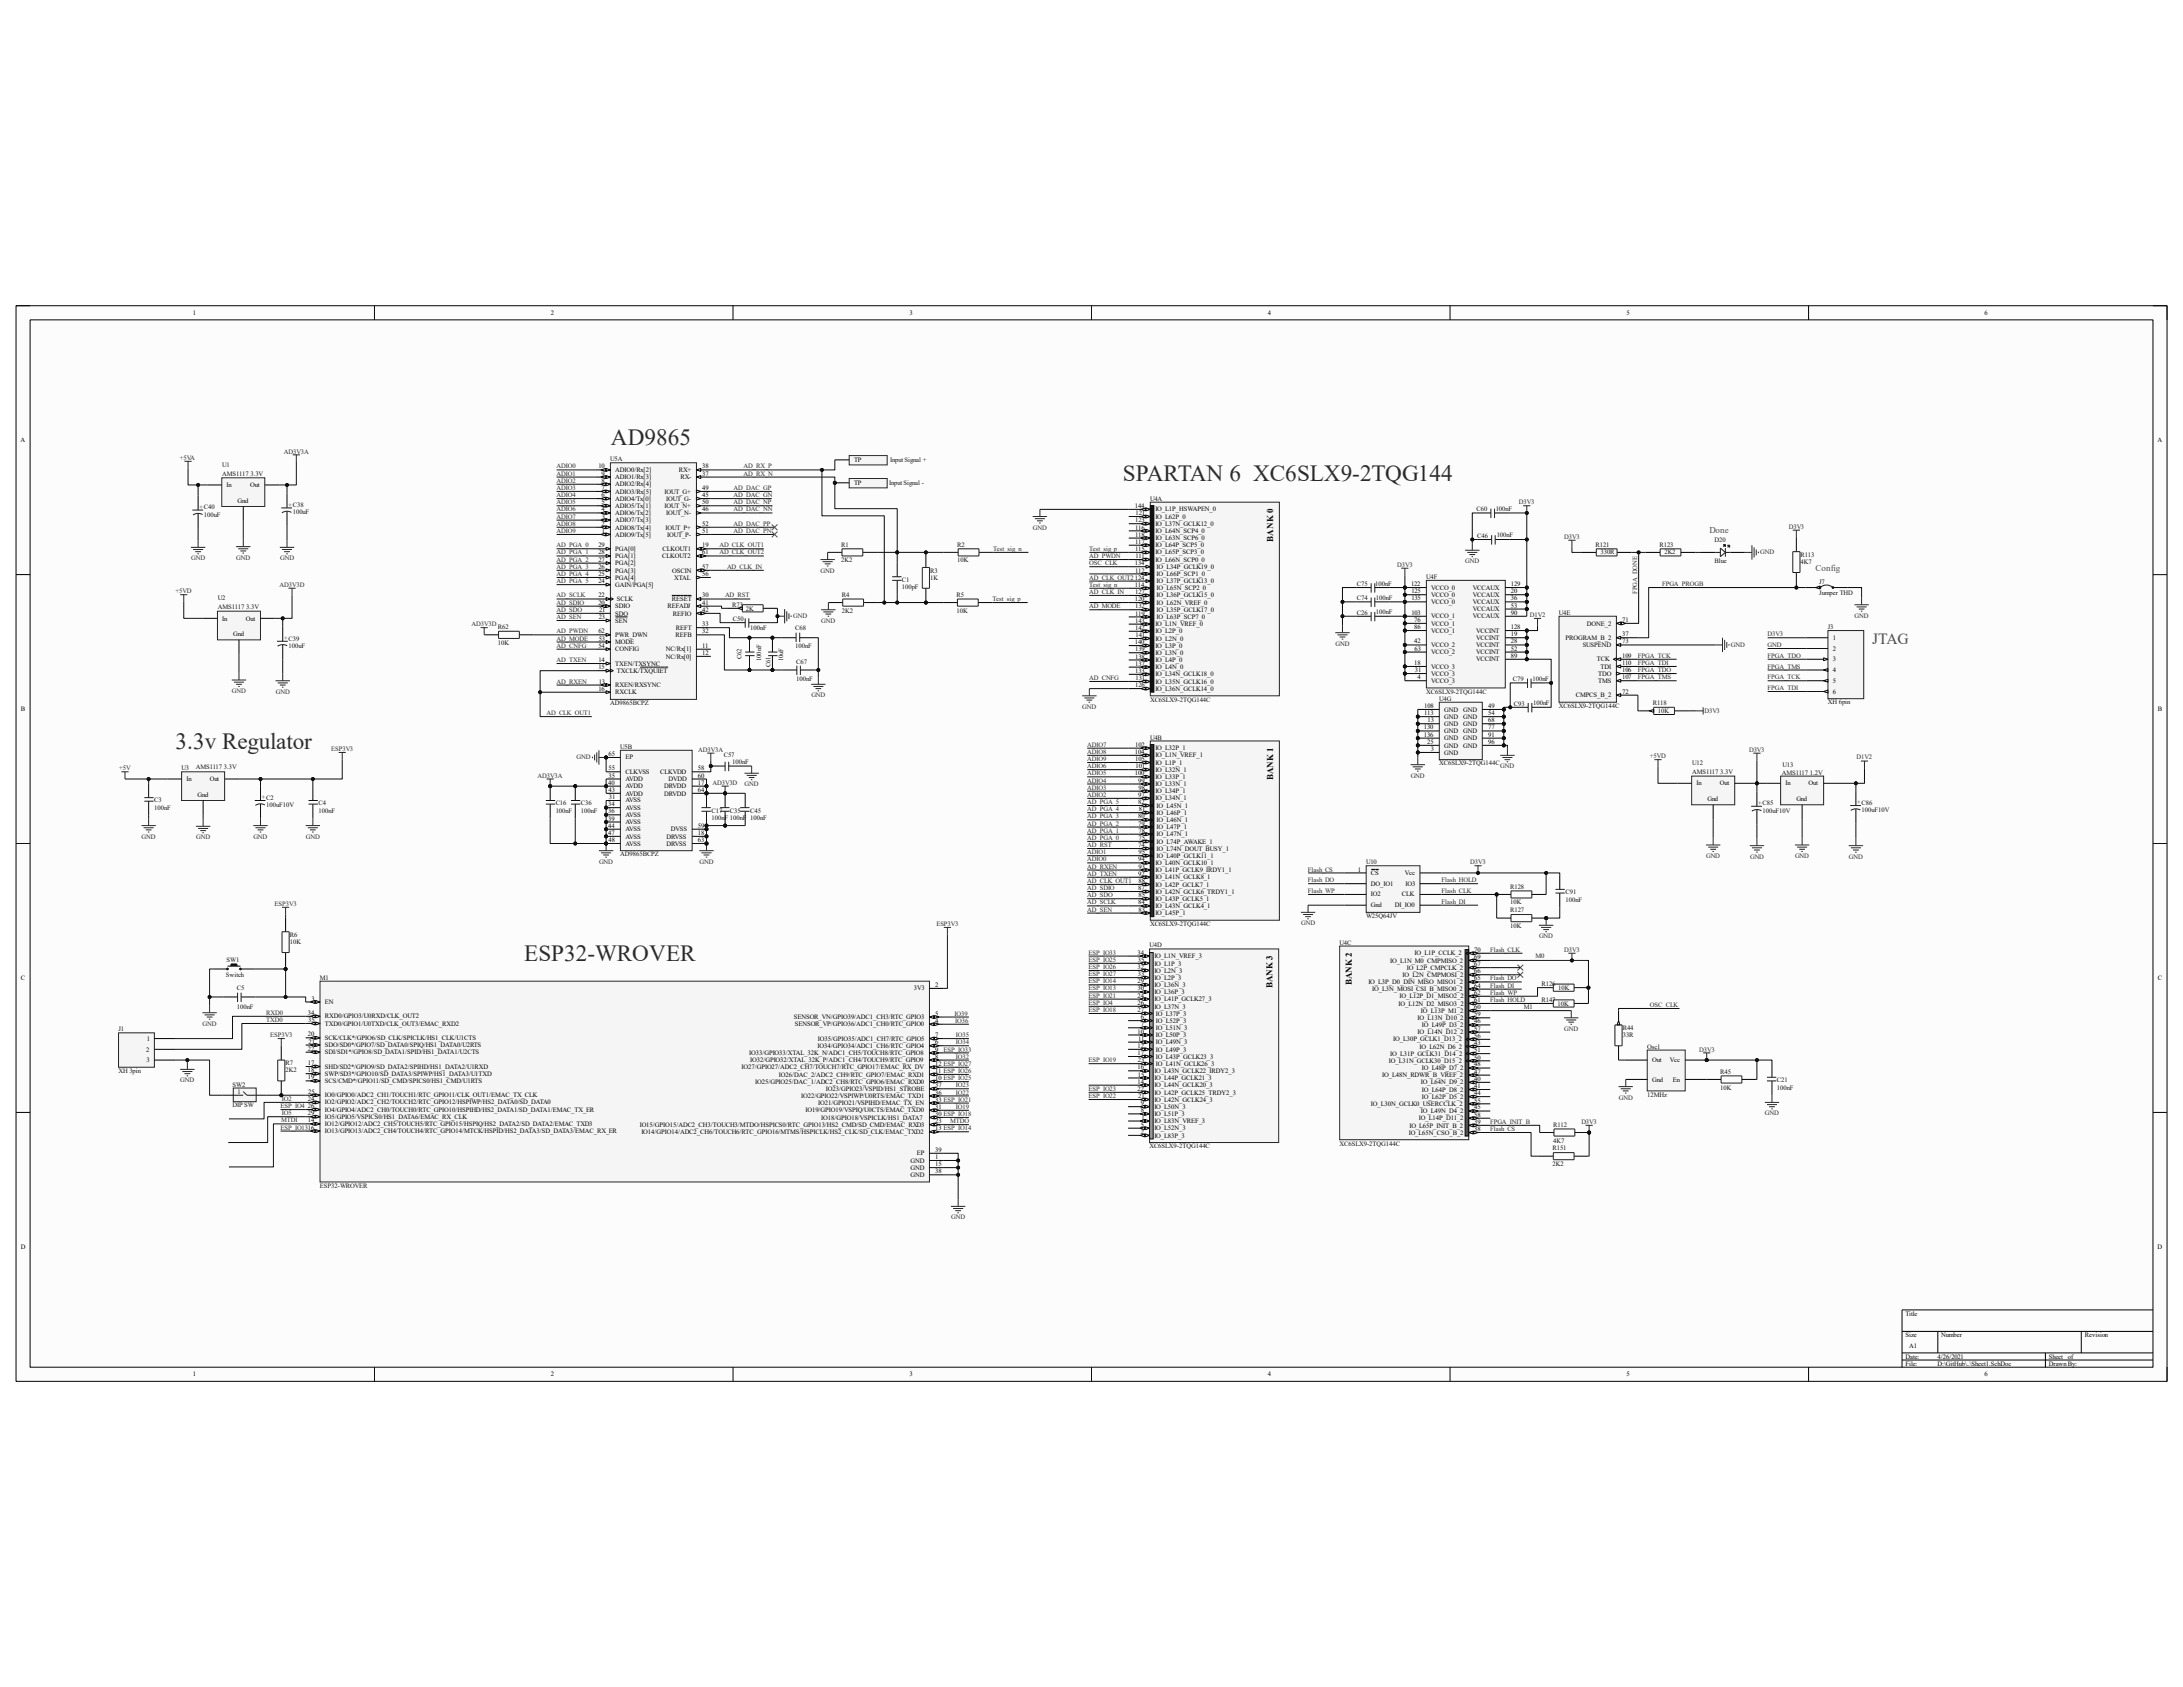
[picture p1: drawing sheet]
<svg xmlns="http://www.w3.org/2000/svg" width="279mm" height="216mm" viewBox="0 0 279 216" stroke-linecap="round" stroke-linejoin="round" font-family="sans-serif">
<defs><g id="words">
<g font-size="3" fill="#2e2e2e">
<text x="78.2" y="56.9">AD9865</text>
<text x="143.7" y="61.6">SPARTAN 6 XC6SLX9-2TQG144</text>
<text x="22.5" y="95.8">3.3v Regulator</text>
<text x="67.1" y="123">ESP32-WROVER</text>
</g>
<text font-size="2" fill="#4c4c4c" x="239.6" y="82.4">JTAG</text>
<g font-size="1.1">
<text x="162.9" y="69.3" transform="rotate(-90 162.9 69.3)">BANK 0</text>
<text x="162.9" y="99.9" transform="rotate(-90 162.9 99.9)">BANK 1</text>
<text x="162.9" y="126.5" transform="rotate(-90 162.9 126.5)">BANK 3</text>
<text x="173" y="126.1" transform="rotate(-90 173 126.1)">BANK 2</text>
</g>
<g font-size="1.1" fill="#4c4c4c">
<text x="218.8" y="68.2">Done</text>
<text x="232.4" y="73">Config</text>
</g>
<g font-size=".8">
<text x="24.7" y="40.3">1</text>
<text x="70.5" y="40.3">2</text>
<text x="116.4" y="40.3">3</text>
<text x="162.3" y="40.3">4</text>
<text x="208.2" y="40.3">5</text>
<text x="254" y="40.3">6</text>
<text x="2.6" y="56.6">A</text>
<text x="76.6" y="59.9">10</text>
<text x="89.9" y="59.9">38</text>
<text x="109.3" y="59.1">TP</text>
<text x="276.1" y="56.6">A</text>
<text x="29" y="62.4">In</text>
<text x="30.4" y="64.3">Gnd</text>
<text x="32" y="62.4">Out</text>
<text x="77" y="65.4">4</text>
<text x="77" y="64.6">5</text>
<text x="77" y="63.6">6</text>
<text x="77" y="62.7">7</text>
<text x="77" y="61.8">8</text>
<text x="77" y="60.9">9</text>
<text x="78.7" y="65.9">ADIO6/Tx[2]</text>
<text x="78.7" y="65">ADIO5/Tx[1]</text>
<text x="78.7" y="64.1">ADIO4/Tx[0]</text>
<text x="78.7" y="63.2">ADIO3/Rx[5]</text>
<text x="78.7" y="62.2">ADIO2/Rx[4]</text>
<text x="78.7" y="61.3">ADIO1/Rx[3]</text>
<text x="78.7" y="60.4">ADIO0/Rx[2]</text>
<text x="85" y="63.2">IOUT_G+</text>
<text x="85" y="65">IOUT_N+</text>
<text x="85.3" y="64.1">IOUT_G-</text>
<text x="85.3" y="65.9">IOUT_N-</text>
<text x="86.9" y="60.4">RX+</text>
<text x="87.1" y="61.3">RX-</text>
<text x="89.9" y="60.9">37</text>
<text x="89.9" y="63.6">45</text>
<text x="89.9" y="65.4">46</text>
<text x="89.9" y="62.7">49</text>
<text x="89.9" y="64.6">50</text>
<text x="109.3" y="62.1">TP</text>
<text x="145.2" y="65">144</text>
<text x="145.3" y="65.9">121</text>
<text x="147.9" y="65.4">IO_L1P_HSWAPEN_0</text>
<text x="76.6" y="71.9">27</text>
<text x="76.6" y="71">28</text>
<text x="76.6" y="70.1">29</text>
<text x="77" y="67.3">2</text>
<text x="77" y="68.2">1</text>
<text x="77" y="66.4">3</text>
<text x="78.7" y="68.7">ADIO9/Tx[5]</text>
<text x="78.7" y="67.8">ADIO8/Tx[4]</text>
<text x="78.7" y="66.8">ADIO7/Tx[3]</text>
<text x="78.7" y="71.4">PGA[1]</text>
<text x="78.7" y="70.5">PGA[0]</text>
<text x="84.8" y="71.4">CLKOUT2</text>
<text x="84.8" y="70.5">CLKOUT1</text>
<text x="85.2" y="67.8">IOUT_P+</text>
<text x="85.4" y="68.7">IOUT_P-</text>
<text x="89.9" y="70.1">19</text>
<text x="89.9" y="68.2">51</text>
<text x="89.9" y="67.3">52</text>
<text x="89.9" y="71">61</text>
<text x="145.3" y="66.8">123</text>
<text x="145.3" y="67.8">116</text>
<text x="145.3" y="68.7">118</text>
<text x="145.3" y="69.6">117</text>
<text x="145.3" y="70.5">115</text>
<text x="145.3" y="71.4">111</text>
<text x="147.9" y="66.4">IO_L62P_0</text>
<text x="147.9" y="67.3">IO_L37N_GCLK12_0</text>
<text x="147.9" y="68.2">IO_L64N_SCP4_0</text>
<text x="147.9" y="69.1">IO_L63N_SCP6_0</text>
<text x="147.9" y="70.1">IO_L64P_SCP5_0</text>
<text x="147.9" y="71">IO_L65P_SCP3_0</text>
<text x="147.9" y="71.9">IO_L66N_SCP0_0</text>
<text x="76.6" y="77.4">20</text>
<text x="76.6" y="76.5">22</text>
<text x="76.6" y="74.6">24</text>
<text x="76.6" y="73.7">25</text>
<text x="76.6" y="72.8">26</text>
<text x="78.7" y="77.9">SDIO</text>
<text x="78.7" y="75.1">GAIN/PGA[5]</text>
<text x="78.7" y="74.2">PGA[4]</text>
<text x="78.7" y="73.3">PGA[3]</text>
<text x="78.7" y="72.3">PGA[2]</text>
<text x="79" y="76.9">SCLK</text>
<text x="85.4" y="77.9">REFADJ</text>
<text x="86" y="76.9">RESET</text>
<text x="86" y="73.3">OSCIN</text>
<text x="86.3" y="74.2">XTAL</text>
<text x="89.9" y="76.5">30</text>
<text x="89.9" y="77.4">41</text>
<text x="89.9" y="73.7">56</text>
<text x="89.9" y="72.8">57</text>
<text x="145.2" y="72.3">134</text>
<text x="145.2" y="75.1">114</text>
<text x="145.2" y="76.9">120</text>
<text x="145.3" y="73.3">112</text>
<text x="145.3" y="76">127</text>
<text x="145.3" y="77.9">132</text>
<text x="148" y="72.8">IO_L34P_GCLK19_0</text>
<text x="148" y="73.7">IO_L66P_SCP1_0</text>
<text x="148" y="74.6">IO_L37P_GCLK13_0</text>
<text x="148" y="75.6">IO_L65N_SCP2_0</text>
<text x="148" y="76.5">IO_L36P_GCLK15_0</text>
<text x="148" y="77.4">IO_L62N_VREF_0</text>
<text x="180.6" y="75">122</text>
<text x="180.6" y="75.9">125</text>
<text x="180.6" y="76.8">135</text>
<text x="183.2" y="75.5">VCCO_0</text>
<text x="183.2" y="76.4">VCCO_0</text>
<text x="183.2" y="77.3">VCCO_0</text>
<text x="188.5" y="75.5">VCCAUX</text>
<text x="188.5" y="76.4">VCCAUX</text>
<text x="188.5" y="77.3">VCCAUX</text>
<text x="193.4" y="75">129</text>
<text x="193.4" y="75.9">20</text>
<text x="193.4" y="76.8">36</text>
<text x="193.4" y="77.8">53</text>
<text x="28.4" y="79.4">In</text>
<text x="29.8" y="81.4">Gnd</text>
<text x="31.5" y="79.4">Out</text>
<text x="76.6" y="82.9">54</text>
<text x="76.6" y="81.1">62</text>
<text x="76.6" y="79.2">23</text>
<text x="76.6" y="82">53</text>
<text x="76.7" y="78.3">21</text>
<text x="78.7" y="78.8">SDO</text>
<text x="78.7" y="79.7">SEN</text>
<text x="78.7" y="82.4">MODE</text>
<text x="78.7" y="83.4">CONFIG</text>
<text x="78.7" y="81.5">PWR_DWN</text>
<text x="85.2" y="83.4">NC/Rx[1]</text>
<text x="86.1" y="78.8">REFIO</text>
<text x="86.4" y="81.5">REFB</text>
<text x="86.5" y="80.6">REFT</text>
<text x="89.9" y="82.9">11</text>
<text x="89.9" y="83.8">12</text>
<text x="89.9" y="81.1">32</text>
<text x="89.9" y="80.1">33</text>
<text x="89.9" y="78.3">42</text>
<text x="145.2" y="82.4">140</text>
<text x="145.3" y="78.8">119</text>
<text x="145.3" y="79.7">143</text>
<text x="145.3" y="80.6">142</text>
<text x="145.3" y="83.4">139</text>
<text x="145.3" y="81.5">141</text>
<text x="147.9" y="80.1">IO_L1N_VREF_0</text>
<text x="147.9" y="81.1">IO_L2P_0</text>
<text x="147.9" y="82">IO_L2N_0</text>
<text x="147.9" y="82.9">IO_L3P_0</text>
<text x="147.9" y="83.8">IO_L3N_0</text>
<text x="148" y="78.3">IO_L35P_GCLK17_0</text>
<text x="148" y="79.2">IO_L63P_SCP7_0</text>
<text x="180.6" y="78.7">103</text>
<text x="181" y="79.6">76</text>
<text x="181" y="80.5">86</text>
<text x="181" y="82.3">42</text>
<text x="181.1" y="83.3">63</text>
<text x="183.2" y="79.1">VCCO_1</text>
<text x="183.2" y="80.1">VCCO_1</text>
<text x="183.2" y="81">VCCO_1</text>
<text x="183.2" y="82.8">VCCO_2</text>
<text x="183.2" y="83.7">VCCO_2</text>
<text x="188.5" y="78.2">VCCAUX</text>
<text x="188.5" y="79.1">VCCAUX</text>
<text x="188.9" y="81">VCCINT</text>
<text x="188.9" y="81.9">VCCINT</text>
<text x="188.9" y="82.8">VCCINT</text>
<text x="188.9" y="83.7">VCCINT</text>
<text x="193.4" y="78.7">90</text>
<text x="193.4" y="80.5">128</text>
<text x="193.4" y="81.4">19</text>
<text x="193.4" y="82.3">28</text>
<text x="193.4" y="83.3">52</text>
<text x="200.4" y="81.9">PROGRAM_B_2</text>
<text x="202.6" y="82.8">SUSPEND</text>
<text x="203.1" y="80.1">DONE_2</text>
<text x="207.6" y="81.4">37</text>
<text x="207.6" y="79.6">71</text>
<text x="207.6" y="82.3">73</text>
<text x="234.6" y="81.9">1</text>
<text x="234.6" y="83.3">2</text>
<text x="76.6" y="84.8">14</text>
<text x="76.6" y="85.6">15</text>
<text x="76.6" y="88.4">16</text>
<text x="76.6" y="87.5">13</text>
<text x="78.7" y="87.9">RXEN/RXSYNC</text>
<text x="78.7" y="85.2">TXEN/TXSYNC</text>
<text x="78.7" y="88.9">RXCLK</text>
<text x="79" y="86.1">TXCLK/TXQUIET</text>
<text x="85.2" y="84.3">NC/Rx[0]</text>
<text x="145.3" y="84.3">138</text>
<text x="145.3" y="85.2">137</text>
<text x="145.3" y="86.1">133</text>
<text x="145.3" y="87.9">126</text>
<text x="145.3" y="87">131</text>
<text x="147.9" y="84.8">IO_L4P_0</text>
<text x="147.9" y="85.6">IO_L4N_0</text>
<text x="147.9" y="86.6">IO_L34N_GCLK18_0</text>
<text x="147.9" y="87.5">IO_L35N_GCLK16_0</text>
<text x="147.9" y="88.4">IO_L36N_GCLK14_0</text>
<text x="181" y="85.1">18</text>
<text x="181.1" y="86">31</text>
<text x="181.4" y="87">4</text>
<text x="183.2" y="85.6">VCCO_3</text>
<text x="183.2" y="86.5">VCCO_3</text>
<text x="183.2" y="87.4">VCCO_3</text>
<text x="188.9" y="84.6">VCCINT</text>
<text x="193.4" y="84.2">89</text>
<text x="201.7" y="89.2">CMPCS_B_2</text>
<text x="204.4" y="84.6">TCK</text>
<text x="204.6" y="87.4">TMS</text>
<text x="204.6" y="86.5">TDO</text>
<text x="204.9" y="85.6">TDI</text>
<text x="207.6" y="88.8">72</text>
<text x="207.6" y="84.2">109</text>
<text x="207.6" y="85.1">110</text>
<text x="207.6" y="87">107</text>
<text x="207.6" y="86">106</text>
<text x="234.6" y="84.6">3</text>
<text x="234.6" y="86">4</text>
<text x="234.6" y="87.4">5</text>
<text x="234.6" y="88.8">6</text>
<text x="2.7" y="91">B</text>
<text x="145.3" y="95.5">102</text>
<text x="182.2" y="93.3">130</text>
<text x="182.2" y="94.3">136</text>
<text x="182.3" y="90.6">108</text>
<text x="182.3" y="91.5">113</text>
<text x="182.7" y="95.2">25</text>
<text x="182.7" y="92.5">13</text>
<text x="184.8" y="91.1">GND</text>
<text x="184.8" y="92">GND</text>
<text x="184.8" y="92.9">GND</text>
<text x="184.8" y="93.8">GND</text>
<text x="184.8" y="94.7">GND</text>
<text x="184.8" y="95.7">GND</text>
<text x="187.3" y="91.1">GND</text>
<text x="187.3" y="92">GND</text>
<text x="187.3" y="92.9">GND</text>
<text x="187.3" y="93.8">GND</text>
<text x="187.3" y="94.7">GND</text>
<text x="187.3" y="95.7">GND</text>
<text x="190.5" y="90.6">49</text>
<text x="190.5" y="91.5">54</text>
<text x="190.5" y="92.5">68</text>
<text x="190.5" y="93.3">77</text>
<text x="190.5" y="94.3">91</text>
<text x="190.5" y="95.2">96</text>
<text x="276.2" y="91">B</text>
<text x="23.9" y="99.9">In</text>
<text x="25.3" y="102">Gnd</text>
<text x="26.8" y="99.9">Out</text>
<text x="77.9" y="100.4">40</text>
<text x="77.9" y="99.5">35</text>
<text x="77.9" y="101.3">43</text>
<text x="77.9" y="98.6">55</text>
<text x="77.9" y="96.8">65</text>
<text x="80.1" y="99.9">AVDD</text>
<text x="80.1" y="100.9">AVDD</text>
<text x="80.1" y="101.8">AVDD</text>
<text x="80.1" y="99.1">CLKVSS</text>
<text x="80.1" y="97.2">EP</text>
<text x="84.5" y="99.1">CLKVDD</text>
<text x="85" y="100.9">DRVDD</text>
<text x="85" y="101.8">DRVDD</text>
<text x="85.6" y="99.9">DVDD</text>
<text x="89.3" y="100.4">17</text>
<text x="89.3" y="98.6">58</text>
<text x="89.3" y="99.5">60</text>
<text x="89.3" y="101.3">64</text>
<text x="145.2" y="96.5">104</text>
<text x="145.2" y="99.2">100</text>
<text x="145.3" y="97.4">105</text>
<text x="145.3" y="98.3">101</text>
<text x="145.7" y="100.2">99</text>
<text x="145.7" y="102">97</text>
<text x="145.7" y="101">98</text>
<text x="147.9" y="96">IO_L32P_1</text>
<text x="147.9" y="96.9">IO_L1N_VREF_1</text>
<text x="147.9" y="97.9">IO_L1P_1</text>
<text x="147.9" y="98.8">IO_L32N_1</text>
<text x="147.9" y="99.7">IO_L33P_1</text>
<text x="147.9" y="100.6">IO_L33N_1</text>
<text x="147.9" y="101.5">IO_L34P_1</text>
<text x="183.1" y="96.1">3</text>
<text x="184.8" y="96.6">GND</text>
<text x="217.1" y="100.5">In</text>
<text x="220.1" y="100.5">Out</text>
<text x="228.5" y="100.5">In</text>
<text x="231.5" y="100.5">Out</text>
<text x="77.9" y="103.2">34</text>
<text x="77.9" y="104.1">36</text>
<text x="77.9" y="105">39</text>
<text x="77.9" y="105.9">44</text>
<text x="77.9" y="106.8">47</text>
<text x="77.9" y="107.8">48</text>
<text x="77.9" y="102.3">31</text>
<text x="80.1" y="102.7">AVSS</text>
<text x="80.1" y="103.6">AVSS</text>
<text x="80.1" y="104.6">AVSS</text>
<text x="80.1" y="105.5">AVSS</text>
<text x="80.1" y="106.4">AVSS</text>
<text x="80.1" y="107.3">AVSS</text>
<text x="85.3" y="107.3">DRVSS</text>
<text x="85.9" y="106.4">DVSS</text>
<text x="89.3" y="106.8">18</text>
<text x="89.3" y="105.9">59</text>
<text x="89.3" y="107.8">63</text>
<text x="145.7" y="102.9">82</text>
<text x="145.7" y="104.7">80</text>
<text x="145.7" y="105.7">79</text>
<text x="145.7" y="106.6">78</text>
<text x="145.7" y="107.5">75</text>
<text x="145.8" y="103.8">81</text>
<text x="147.9" y="102.4">IO_L34N_1</text>
<text x="148" y="103.4">IO_L45N_1</text>
<text x="148" y="104.3">IO_L46P_1</text>
<text x="148" y="105.2">IO_L46N_1</text>
<text x="148" y="106.1">IO_L47P_1</text>
<text x="148" y="107">IO_L47N_1</text>
<text x="148" y="107.9">IO_L74P_AWAKE_1</text>
<text x="218.5" y="102.5">Gnd</text>
<text x="229.9" y="102.5">Gnd</text>
<text x="80.1" y="108.2">AVSS</text>
<text x="85.3" y="108.2">DRVSS</text>
<text x="145.7" y="108.4">74</text>
<text x="145.7" y="110.2">94</text>
<text x="145.7" y="112.1">92</text>
<text x="145.7" y="113.9">87</text>
<text x="145.7" y="109.3">95</text>
<text x="145.7" y="111.2">93</text>
<text x="145.7" y="113">88</text>
<text x="147.9" y="110.7">IO_L40N_GCLK10_1</text>
<text x="147.9" y="111.6">IO_L41P_GCLK9_IRDY1_1</text>
<text x="147.9" y="112.5">IO_L41N_GCLK8_1</text>
<text x="147.9" y="113.5">IO_L42P_GCLK7_1</text>
<text x="148" y="108.9">IO_L74N_DOUT_BUSY_1</text>
<text x="148" y="109.8">IO_L40P_GCLK11_1</text>
<text x="173.8" y="111.5">1</text>
<text x="175.5" y="112">CS</text>
<text x="175.5" y="113.4">DO_IO1</text>
<text x="179.8" y="112">Vcc</text>
<text x="179.9" y="113.4">IO3</text>
<text x="145.7" y="115.7">84</text>
<text x="145.7" y="114.9">85</text>
<text x="145.7" y="116.7">83</text>
<text x="147.9" y="114.4">IO_L42N_GCLK6_TRDY1_1</text>
<text x="147.9" y="115.3">IO_L43P_GCLK5_1</text>
<text x="147.9" y="116.2">IO_L43N_GCLK4_1</text>
<text x="147.9" y="117.1">IO_L45P_1</text>
<text x="175.5" y="114.7">IO2</text>
<text x="175.5" y="116.1">Gnd</text>
<text x="178.5" y="116.1">DI_IO0</text>
<text x="179.4" y="114.7">CLK</text>
<text x="2.7" y="125.4">C</text>
<text x="145.6" y="122.2">34</text>
<text x="145.6" y="124">32</text>
<text x="145.6" y="125.9">29</text>
<text x="145.6" y="123.1">35</text>
<text x="145.6" y="124.9">33</text>
<text x="147.7" y="122.6">IO_L1N_VREF_3</text>
<text x="147.7" y="123.6">IO_L1P_3</text>
<text x="147.7" y="124.5">IO_L2N_3</text>
<text x="147.7" y="125.4">IO_L2P_3</text>
<text x="175.1" y="125.9">IO_L3P_D0_DIN_MISO_MISO1_2</text>
<text x="177.9" y="123.2">IO_L1N_M0_CMPMISO_2</text>
<text x="179.5" y="125">IO_L2N_CMPMOSI_2</text>
<text x="180" y="124.1">IO_L2P_CMPCLK_2</text>
<text x="181.1" y="122.3">IO_L1P_CCLK_2</text>
<text x="188.7" y="121.8">70</text>
<text x="188.7" y="122.7">69</text>
<text x="188.7" y="123.7">67</text>
<text x="188.7" y="124.5">66</text>
<text x="188.7" y="125.5">65</text>
<text x="276.2" y="125.4">C</text>
<text x="39.4" y="129.9">34</text>
<text x="39.5" y="130.8">35</text>
<text x="39.9" y="128.1">3</text>
<text x="41.6" y="128.5">EN</text>
<text x="41.6" y="130.3">RXD0/GPIO3/U0RXD/CLK_OUT2</text>
<text x="41.6" y="131.3">TXD0/GPIO1/U0TXD/CLK_OUT3/EMAC_RXD2</text>
<text x="101.6" y="130.4">SENSOR_VN/GPIO39/ADC1_CH3/RTC_GPIO3</text>
<text x="101.7" y="131.4">SENSOR_VP/GPIO36/ADC1_CH0/RTC_GPIO0</text>
<text x="117" y="126.7">3V3</text>
<text x="119.7" y="126.3">2</text>
<text x="119.7" y="130">5</text>
<text x="119.7" y="130.9">4</text>
<text x="145.6" y="126.7">30</text>
<text x="145.6" y="127.7">24</text>
<text x="145.6" y="128.6">26</text>
<text x="145.6" y="129.5">27</text>
<text x="146" y="130.4">6</text>
<text x="146" y="131.4">7</text>
<text x="147.7" y="126.3">IO_L36N_3</text>
<text x="147.7" y="127.2">IO_L36P_3</text>
<text x="147.7" y="128.1">IO_L41P_GCLK27_3</text>
<text x="147.7" y="129.1">IO_L37N_3</text>
<text x="148" y="130">IO_L37P_3</text>
<text x="148" y="130.9">IO_L52P_3</text>
<text x="148" y="131.8">IO_L51N_3</text>
<text x="175.6" y="126.9">IO_L3N_MOSI_CSI_B_MISO0_2</text>
<text x="179" y="128.7">IO_L12N_D2_MISO3_2</text>
<text x="179.1" y="127.8">IO_L12P_D1_MISO2_2</text>
<text x="181.4" y="130.5">IO_L13N_D10_2</text>
<text x="181.9" y="129.6">IO_L13P_M1_2</text>
<text x="182" y="131.4">IO_L49P_D3_2</text>
<text x="188.7" y="126.4">64</text>
<text x="188.7" y="127.3">62</text>
<text x="188.7" y="128.2">61</text>
<text x="188.7" y="129.2">60</text>
<text x="188.7" y="130">59</text>
<text x="188.7" y="131">46</text>
<text x="188.7" y="131.9">57</text>
<text x="18.7" y="134.6">2</text>
<text x="18.8" y="135.9">3</text>
<text x="18.8" y="133.2">1</text>
<text x="39.4" y="132.6">20</text>
<text x="39.4" y="134.5">22</text>
<text x="39.4" y="136.3">17</text>
<text x="39.4" y="137.2">18</text>
<text x="39.5" y="133.6">21</text>
<text x="41.6" y="133.1">SCK/CLK*/GPIO6/SD_CLK/SPICLK/HS1_CLK/U1CTS</text>
<text x="41.6" y="134">SDO/SD0*/GPIO7/SD_DATA0/SPIQ/HS1_DATA0/U2RTS</text>
<text x="41.6" y="134.9">SDI/SD1*/GPIO8/SD_DATA1/SPID/HS1_DATA1/U2CTS</text>
<text x="41.6" y="136.8">SHD/SD2*/GPIO9/SD_DATA2/SPIHD/HS1_DATA2/U1RXD</text>
<text x="41.6" y="137.7">SWP/SD3*/GPIO10/SD_DATA3/SPIWP/HS1_DATA3/U1TXD</text>
<text x="94.9" y="136.9">IO27/GPIO27/ADC2_CH7/TOUCH7/RTC_GPIO17/EMAC_RX_DV</text>
<text x="95.9" y="135">IO33/GPIO33/XTAL_32K_N/ADC1_CH5/TOUCH8/RTC_GPIO8</text>
<text x="96" y="135.9">IO32/GPIO32/XTAL_32K_P/ADC1_CH4/TOUCH9/RTC_GPIO9</text>
<text x="99.7" y="137.8">IO26/DAC_2/ADC2_CH9/RTC_GPIO7/EMAC_RXD1</text>
<text x="104.6" y="134.1">IO34/GPIO34/ADC1_CH6/RTC_GPIO4</text>
<text x="104.7" y="133.2">IO35/GPIO35/ADC1_CH7/RTC_GPIO5</text>
<text x="119.7" y="132.7">7</text>
<text x="119.7" y="133.6">6</text>
<text x="119.7" y="134.6">9</text>
<text x="119.7" y="135.5">8</text>
<text x="119.7" y="136.4">12 ESP_IO27</text>
<text x="119.7" y="137.3">11 ESP_IO26</text>
<text x="145.6" y="132.3">10</text>
<text x="145.6" y="134.1">12</text>
<text x="145.6" y="135">17</text>
<text x="145.6" y="136.9">16</text>
<text x="145.6" y="135.9">23</text>
<text x="145.6" y="137.8">15</text>
<text x="145.7" y="133.2">11</text>
<text x="147.7" y="137.3">IO_L43N_GCLK22_IRDY2_3</text>
<text x="148" y="132.7">IO_L50P_3</text>
<text x="148" y="133.6">IO_L49N_3</text>
<text x="148" y="134.6">IO_L49P_3</text>
<text x="148" y="135.5">IO_L43P_GCLK23_3</text>
<text x="148" y="136.4">IO_L41N_GCLK26_3</text>
<text x="176.9" y="137.9">IO_L48N_RDWR_B_VREF_2</text>
<text x="177.8" y="136">IO_L31N_GCLK30_D15_2</text>
<text x="177.9" y="135.1">IO_L31P_GCLK31_D14_2</text>
<text x="178.3" y="133.3">IO_L30P_GCLK1_D13_2</text>
<text x="181.4" y="132.4">IO_L14N_D12_2</text>
<text x="181.7" y="134.2">IO_L62N_D6_2</text>
<text x="182" y="136.9">IO_L48P_D7_2</text>
<text x="188.7" y="132.8">56</text>
<text x="188.7" y="133.7">43</text>
<text x="188.7" y="134.7">51</text>
<text x="188.7" y="135.6">50</text>
<text x="188.7" y="136.5">48</text>
<text x="188.7" y="137.4">47</text>
<text x="211.5" y="135.9">Out</text>
<text x="213.7" y="135.9">Vcc</text>
<text x="39.4" y="138.1">19</text>
<text x="39.4" y="140.9">24</text>
<text x="39.4" y="141.8">26</text>
<text x="39.4" y="142.7">29</text>
<text x="39.4" y="143.6">14</text>
<text x="39.5" y="140">25</text>
<text x="41.6" y="138.6">SCS/CMD*/GPIO11/SD_CMD/SPICS0/HS1_CMD/U1RTS</text>
<text x="41.6" y="140.4">IO0/GPIO0/ADC2_CH1/TOUCH1/RTC_GPIO11/CLK_OUT1/EMAC_TX_CLK</text>
<text x="41.6" y="141.4">IO2/GPIO2/ADC2_CH2/TOUCH2/RTC_GPIO12/HSPIWP/HS2_DATA0/SD_DATA0</text>
<text x="41.6" y="142.3">IO4/GPIO4/ADC2_CH0/TOUCH0/RTC_GPIO10/HSPIHD/HS2_DATA1/SD_DATA1/EMAC_TX_ER</text>
<text x="41.6" y="143.2">IO5/GPIO5/VSPICS0/HS1_DATA6/EMAC_RX_CLK</text>
<text x="96.6" y="138.7">IO25/GPIO25/DAC_1/ADC2_CH8/RTC_GPIO6/EMAC_RXD0</text>
<text x="102.5" y="140.5">IO22/GPIO22/VSPIWP/U0RTS/EMAC_TXD1</text>
<text x="103.1" y="142.4">IO19/GPIO19/VSPIQ/U0CTS/EMAC_TXD0</text>
<text x="104.7" y="141.4">IO21/GPIO21/VSPIHD/EMAC_TX_EN</text>
<text x="105.1" y="143.3">IO18/GPIO18/VSPICLK/HS1_DATA7</text>
<text x="105.7" y="139.6">IO23/GPIO23/VSPID/HS1_STROBE</text>
<text x="119.7" y="138.2">10 ESP_IO25</text>
<text x="119.7" y="139.1">37</text>
<text x="119.7" y="140.1">36</text>
<text x="119.7" y="141">33 ESP_IO21</text>
<text x="119.7" y="141.9">31</text>
<text x="119.7" y="142.8">30 ESP_IO18</text>
<text x="119.7" y="143.8">23</text>
<text x="145.6" y="138.7">14</text>
<text x="145.6" y="139.6">22</text>
<text x="145.7" y="140.5">21</text>
<text x="146" y="141.4">9</text>
<text x="146" y="142.4">8</text>
<text x="146.1" y="143.3">1</text>
<text x="147.7" y="138.2">IO_L44P_GCLK21_3</text>
<text x="147.7" y="139.1">IO_L44N_GCLK20_3</text>
<text x="147.7" y="140.1">IO_L42P_GCLK25_TRDY2_3</text>
<text x="147.7" y="141">IO_L42N_GCLK24_3</text>
<text x="147.7" y="141.9">IO_L50N_3</text>
<text x="147.7" y="142.8">IO_L51P_3</text>
<text x="147.7" y="143.8">IO_L83N_VREF_3</text>
<text x="175.5" y="141.5">IO_L30N_GCLK0_USERCCLK_2</text>
<text x="181.6" y="143.4">IO_L14P_D11_2</text>
<text x="181.9" y="138.8">IO_L64N_D9_2</text>
<text x="181.9" y="142.5">IO_L49N_D4_2</text>
<text x="182" y="139.7">IO_L64P_D8_2</text>
<text x="182" y="140.6">IO_L62P_D5_2</text>
<text x="188.7" y="138.3">40</text>
<text x="188.7" y="139.2">41</text>
<text x="188.7" y="140.2">44</text>
<text x="188.7" y="141.1">55</text>
<text x="188.7" y="142">45</text>
<text x="188.7" y="142.9">58</text>
<text x="188.7" y="143.8">39</text>
<text x="211.5" y="138.4">Gnd</text>
<text x="214.1" y="138.4">En</text>
<text x="41.6" y="144.1">IO12/GPIO12/ADC2_CH5/TOUCH5/RTC_GPIO15/HSPIQ/HS2_DATA2/SD_DATA2/EMAC_TXD3</text>
<text x="41.6" y="145">IO13/GPIO13/ADC2_CH4/TOUCH4/RTC_GPIO14/MTCK/HSPID/HS2_DATA3/SD_DATA3/EMAC_RX_ER</text>
<text x="81.9" y="144.2">IO15/GPIO15/ADC2_CH3/TOUCH3/MTDO/HSPICS0/RTC_GPIO13/HS2_CMD/SD_CMD/EMAC_RXD3</text>
<text x="82.1" y="145.1">IO14/GPIO14/ADC2_CH6/TOUCH6/RTC_GPIO16/MTMS/HSPICLK/HS2_CLK/SD_CLK/EMAC_TXD2</text>
<text x="116.5" y="148.8">GND</text>
<text x="116.5" y="149.7">GND</text>
<text x="117.3" y="147.9">EP</text>
<text x="119.7" y="144.7">13 ESP_IO14</text>
<text x="119.7" y="147.4">39</text>
<text x="119.7" y="148.3">1</text>
<text x="119.7" y="149.3">15</text>
<text x="146" y="144.2">5</text>
<text x="146" y="145.1">2</text>
<text x="147.7" y="144.7">IO_L52N_3</text>
<text x="147.7" y="145.6">IO_L83P_3</text>
<text x="180.3" y="145.2">IO_L65N_CSO_B_2</text>
<text x="180.4" y="144.3">IO_L65P_INIT_B_2</text>
<text x="188.7" y="144.7">38</text>
<text x="116.5" y="150.6">GND</text>
<text x="119.7" y="150.2">38</text>
<text x="2.7" y="159.9">D</text>
<text x="276.1" y="159.9">D</text>
<text x="243.9" y="168.4">Title</text>
<text x="243.9" y="171.1">Size</text>
<text x="243.9" y="173.9">Date:</text>
<text x="244.3" y="172.5">A1</text>
<text x="248" y="173.9">4/26/2021</text>
<text x="248.5" y="171.1">Number</text>
<text x="262.2" y="173.9">Sheet</text>
<text x="264.7" y="173.9">of</text>
<text x="266.8" y="171.1">Revision</text>
<text x="24.7" y="176.1">1</text>
<text x="70.5" y="176.1">2</text>
<text x="116.4" y="176.1">3</text>
<text x="162.3" y="176.1">4</text>
<text x="208.2" y="176.1">5</text>
<text x="243.9" y="174.8">File:</text>
<text x="248" y="174.8">D:\GitHub\..\Sheet1.SchDoc</text>
<text x="254" y="176.1">6</text>
<text x="262.2" y="174.8">Drawn By:</text>
</g>
<g font-size=".8" fill="#262626">
<text x="23" y="58.8">+5VA</text>
<text x="36.3" y="58">AD3V3A</text>
<text x="71.2" y="59.9">ADIO0</text>
<text x="95.2" y="59.9">AD_RX_P</text>
<text x="71.2" y="60.9">ADIO1</text>
<text x="71.2" y="61.8">ADIO2</text>
<text x="71.2" y="62.7">ADIO3</text>
<text x="71.2" y="63.6">ADIO4</text>
<text x="71.2" y="64.6">ADIO5</text>
<text x="71.2" y="65.4">ADIO6</text>
<text x="93.9" y="62.7">AD_DAC_GP</text>
<text x="93.9" y="63.6">AD_DAC_GN</text>
<text x="93.9" y="64.6">AD_DAC_NP</text>
<text x="93.9" y="65.4">AD_DAC_NN</text>
<text x="95.2" y="60.9">AD_RX_N</text>
<text x="194.4" y="64.6">D3V3</text>
<text x="24.5" y="71.7">GND</text>
<text x="30.2" y="71.6">GND</text>
<text x="35.9" y="71.7">GND</text>
<text x="71.2" y="66.4">ADIO7</text>
<text x="71.2" y="67.3">ADIO8</text>
<text x="71.2" y="68.2">ADIO9</text>
<text x="71.2" y="70.1">AD_PGA_0</text>
<text x="71.2" y="71">AD_PGA_1</text>
<text x="71.2" y="71.9">AD_PGA_2</text>
<text x="92.1" y="70.1">AD_CLK_OUT1</text>
<text x="92.1" y="71">AD_CLK_OUT2</text>
<text x="93.9" y="67.3">AD_DAC_PP</text>
<text x="93.9" y="68.2">AD_DAC_PN</text>
<text x="127.1" y="70.5">Test_sig_n</text>
<text x="132.2" y="67.8">GND</text>
<text x="139.4" y="71.4">AD_PWDN</text>
<text x="139.4" y="70.5">Test_sig_p</text>
<text x="200.2" y="69">D3V3</text>
<text x="225.3" y="71">GND</text>
<text x="228.9" y="67.6">D3V3</text>
<text x="22.5" y="75.9">+5VD</text>
<text x="35.8" y="75.1">AD3V3D</text>
<text x="71.2" y="72.8">AD_PGA_3</text>
<text x="71.2" y="73.7">AD_PGA_4</text>
<text x="71.2" y="74.6">AD_PGA_5</text>
<text x="71.2" y="76.5">AD_SCLK</text>
<text x="71.2" y="77.4">AD_SDIO</text>
<text x="92.8" y="76.5">AD_RST</text>
<text x="93" y="72.8">AD_CLK_IN</text>
<text x="105" y="73.3">GND</text>
<text x="127" y="76.9">Test_sig_p</text>
<text x="139.4" y="77.9">AD_MODE</text>
<text x="139.4" y="74.2">AD_CLK_OUT2124</text>
<text x="139.4" y="76">AD_CLK_IN</text>
<text x="139.4" y="72.3">OSC_CLK</text>
<text x="139.4" y="75.1">Test_sig_n</text>
<text x="178.8" y="72.5">D3V3</text>
<text x="187.5" y="72.1">GND</text>
<text x="209.6" y="76" transform="rotate(-90 209.6 76)">FPGA_DONE</text>
<text x="212.7" y="75">FPGA_PROGB</text>
<text x="60.4" y="80.1">AD3V3D</text>
<text x="71.2" y="78.3">AD_SDO</text>
<text x="71.2" y="79.2">AD_SEN</text>
<text x="71.2" y="81.1">AD_PWDN</text>
<text x="71.2" y="82">AD_MODE</text>
<text x="71.2" y="82.9">AD_CNFG</text>
<text x="101.5" y="79.1">GND</text>
<text x="105.1" y="79.7">GND</text>
<text x="170.9" y="82.6">GND</text>
<text x="195.8" y="79">D1V2</text>
<text x="221.5" y="82.8">GND</text>
<text x="226.2" y="82.8">GND</text>
<text x="226.2" y="81.4">D3V3</text>
<text x="237.4" y="79">GND</text>
<text x="29.7" y="88.7">GND</text>
<text x="35.3" y="88.8">GND</text>
<text x="71.2" y="84.8">AD_TXEN</text>
<text x="71.2" y="87.5">AD_RXEN</text>
<text x="103.8" y="89.2">GND</text>
<text x="139.4" y="87">AD_CNFG</text>
<text x="209.6" y="87">FPGA_TMS</text>
<text x="209.6" y="85.1">FPGA_TDI</text>
<text x="209.6" y="86">FPGA_TDO</text>
<text x="209.6" y="84.2">FPGA_TCK</text>
<text x="226.2" y="84.2">FPGA_TDO</text>
<text x="226.2" y="87">FPGA_TCK</text>
<text x="226.2" y="85.6">FPGA_TMS</text>
<text x="226.2" y="88.3">FPGA_TDI</text>
<text x="69.9" y="91.5">AD_CLK_OUT1</text>
<text x="138.5" y="90.7">GND</text>
<text x="139.1" y="95.5">ADIO7</text>
<text x="218.1" y="91.3">D3V3</text>
<text x="15.2" y="98.6">+5V</text>
<text x="42.4" y="96.1">ESP3V3</text>
<text x="68.8" y="99.5">AD3V3A</text>
<text x="73.8" y="97.2">GND</text>
<text x="89.4" y="96.2">AD3V3A</text>
<text x="91.2" y="100.4">AD3V3D</text>
<text x="95.3" y="100.6">GND</text>
<text x="139.1" y="102">ADIO2</text>
<text x="139.1" y="101">ADIO3</text>
<text x="139.1" y="100.2">ADIO4</text>
<text x="139.1" y="99.2">ADIO5</text>
<text x="139.1" y="98.3">ADIO6</text>
<text x="139.1" y="96.5">ADIO8</text>
<text x="139.1" y="97.4">ADIO9</text>
<text x="180.6" y="99.5">GND</text>
<text x="192" y="98.3">GND</text>
<text x="211.2" y="97">+5VD</text>
<text x="223.9" y="96.2">D3V3</text>
<text x="237.6" y="97.2">D1V2</text>
<text x="18.1" y="107.3">GND</text>
<text x="25.1" y="107.4">GND</text>
<text x="32.4" y="107.3">GND</text>
<text x="39.2" y="107.3">GND</text>
<text x="139.1" y="104.7">AD_PGA_3</text>
<text x="139.1" y="103.8">AD_PGA_4</text>
<text x="139.1" y="102.9">AD_PGA_5</text>
<text x="139.1" y="107.5">AD_PGA_0</text>
<text x="139.1" y="106.6">AD_PGA_1</text>
<text x="139.1" y="105.7">AD_PGA_2</text>
<text x="76.7" y="110.5">GND</text>
<text x="89.5" y="110.5">GND</text>
<text x="139.1" y="109.3">ADIO1</text>
<text x="139.1" y="110.2">ADIO0</text>
<text x="139.1" y="112.1">AD_TXEN</text>
<text x="139.1" y="111.2">AD_RXEN</text>
<text x="139.1" y="113">AD_CLK_OUT1</text>
<text x="139.1" y="113.9">AD_SDIO</text>
<text x="139.1" y="108.4">AD_RST</text>
<text x="167.4" y="111.5">Flash_CS</text>
<text x="167.4" y="112.9">Flash_DO</text>
<text x="184.5" y="112.9">Flash_HOLD</text>
<text x="188.2" y="110.6">D3V3</text>
<text x="218.4" y="109.8">GND</text>
<text x="224" y="109.9">GND</text>
<text x="229.7" y="109.8">GND</text>
<text x="236.6" y="109.9">GND</text>
<text x="35.1" y="116">ESP3V3</text>
<text x="119.8" y="118.5">ESP3V3</text>
<text x="139.1" y="115.7">AD_SCLK</text>
<text x="139.1" y="114.9">AD_SDO</text>
<text x="139.1" y="116.7">AD_SEN</text>
<text x="166.5" y="118.4">GND</text>
<text x="167.4" y="114.3">Flash_WP</text>
<text x="184.5" y="115.7">Flash_DI</text>
<text x="184.5" y="114.3">Flash_CLK</text>
<text x="139.3" y="125.9">ESP_IO14</text>
<text x="139.3" y="122.2">ESP_IO33</text>
<text x="139.3" y="124">ESP_IO26</text>
<text x="139.3" y="123.1">ESP_IO25</text>
<text x="139.3" y="124.9">ESP_IO27</text>
<text x="190.7" y="121.8">Flash_CLK</text>
<text x="190.7" y="125.5">Flash_DO</text>
<text x="197" y="120.1">GND</text>
<text x="200.2" y="121.8">D3V3</text>
<text x="25.9" y="131.3">GND</text>
<text x="34.1" y="129.9">RXD0</text>
<text x="34.1" y="130.8">TXD0</text>
<text x="122.2" y="130">IO39</text>
<text x="122.3" y="130.9">IO36</text>
<text x="139.3" y="128.6">ESP_IO4</text>
<text x="139.3" y="126.7">ESP_IO13</text>
<text x="139.3" y="129.5">ESP_IO18</text>
<text x="139.3" y="127.7">ESP_IO21</text>
<text x="190.7" y="126.4">Flash_DI</text>
<text x="190.7" y="127.3">Flash_WP</text>
<text x="190.7" y="128.2">Flash_HOLD</text>
<text x="200.2" y="131.9">GND</text>
<text x="211.2" y="128.9">OSC_CLK</text>
<text x="34.6" y="132.7">ESP3V3</text>
<text x="120.8" y="134.6">ESP_IO33</text>
<text x="122.3" y="135.5">IO32</text>
<text x="122.3" y="132.7">IO35</text>
<text x="122.3" y="133.6">IO34</text>
<text x="139.3" y="135.9">ESP_IO19</text>
<text x="217.5" y="134.6">D3V3</text>
<text x="23.1" y="138.5">GND</text>
<text x="35.9" y="141.8">ESP_IO4</text>
<text x="36" y="143.6">MTDI</text>
<text x="36.1" y="142.7">IO5</text>
<text x="36.1" y="140.9">IO2</text>
<text x="121.6" y="143.8">MTDO</text>
<text x="122.3" y="141.9">IO19</text>
<text x="122.3" y="139.1">IO23</text>
<text x="122.3" y="140.1">IO22</text>
<text x="139.3" y="140.5">ESP_IO22</text>
<text x="139.3" y="139.6">ESP_IO23</text>
<text x="190.7" y="143.8">FPGA_INIT_B</text>
<text x="202.4" y="143.8">D3V3</text>
<text x="207.2" y="140.7">GND</text>
<text x="225.9" y="142.7">GND</text>
<text x="35.9" y="144.6">ESP_IO1316</text>
<text x="190.7" y="144.7">Flash_CS</text>
<text x="121.8" y="156">GND</text>
</g>
<g font-size=".8" fill="#0e0e0e">
<text x="28.4" y="59.8">U1</text>
<text x="78.1" y="59.1">U5A</text>
<text x="113.9" y="59.1">Input Signal +</text>
<text x="25.5" y="65.1">+C40</text>
<text x="28.4" y="60.9">AMS1117 3.3V</text>
<text x="36.9" y="64.9">+C38</text>
<text x="37.5" y="65.8">100uF</text>
<text x="113.8" y="62.1">Input Signal -</text>
<text x="147.2" y="64.1">U4A</text>
<text x="189" y="65.4">C60</text>
<text x="191.4" y="65.4">100nF</text>
<text x="26.1" y="66.1">100uF</text>
<text x="107.7" y="70">R1</text>
<text x="107.7" y="72">2K2</text>
<text x="122.5" y="70">R2</text>
<text x="122.5" y="72">10K</text>
<text x="189.1" y="68.9">C46</text>
<text x="191.6" y="68.7">100nF</text>
<text x="204.2" y="70">R121</text>
<text x="204.9" y="71">330R</text>
<text x="212.4" y="70">R123</text>
<text x="213" y="71">2K2</text>
<text x="219.5" y="69.4">D20</text>
<text x="230.5" y="71.2">R113</text>
<text x="27.9" y="76.8">U2</text>
<text x="27.9" y="77.9">AMS1117 3.3V</text>
<text x="93.7" y="77.7">R73</text>
<text x="107.7" y="76.4">R4</text>
<text x="115.4" y="74.5">C1</text>
<text x="115.4" y="75.4">100pF</text>
<text x="119" y="73.3">R3</text>
<text x="119" y="74.2">1K</text>
<text x="122.4" y="76.4">R5</text>
<text x="173.7" y="75">C75</text>
<text x="173.7" y="76.8">C74</text>
<text x="176" y="75">100nF</text>
<text x="176.1" y="76.8">100nF</text>
<text x="182.5" y="74.1">U4F</text>
<text x="219.5" y="72.1">Blue</text>
<text x="230.5" y="72.2">4K7</text>
<text x="232.8" y="74.7">J7</text>
<text x="232.8" y="76.2">Jumper THD</text>
<text x="36.4" y="81.9">+C39</text>
<text x="36.9" y="82.9">100uF</text>
<text x="63.7" y="80.5">R62</text>
<text x="63.7" y="82.5">10K</text>
<text x="93.8" y="79.4">C50</text>
<text x="95.5" y="78.1">2K</text>
<text x="96" y="80.6">100nF</text>
<text x="101.8" y="80.7">C68</text>
<text x="101.8" y="83">100nF</text>
<text x="107.7" y="78.4">2K2</text>
<text x="122.4" y="78.4">10K</text>
<text x="173.7" y="78.7">C26</text>
<text x="176.1" y="78.6">100nF</text>
<text x="199.5" y="78.7">U4E</text>
<text x="233.9" y="80.5">J3</text>
<text x="94.9" y="84.4" transform="rotate(-90 94.9 84.4)">C62</text>
<text x="97.4" y="84.6" transform="rotate(-90 97.4 84.6)">100nF</text>
<text x="98.6" y="85.4" transform="rotate(-90 98.6 85.4)">C61</text>
<text x="100.2" y="84.6" transform="rotate(-90 100.2 84.6)">10uF</text>
<text x="101.9" y="84.9">C67</text>
<text x="101.9" y="87.2">100nF</text>
<text x="147.2" y="89.8">XC6SLX9-2TQG144C</text>
<text x="182.5" y="88.8">XC6SLX9-2TQG144C</text>
<text x="184.2" y="89.7">U4G</text>
<text x="193.6" y="87.2">C79</text>
<text x="196.1" y="87.1">100nF</text>
<text x="78.1" y="90.3">AD9865BCPZ</text>
<text x="79.4" y="95.8">U5B</text>
<text x="147.2" y="94.7">U4B</text>
<text x="193.8" y="90.3">C93</text>
<text x="196.2" y="90.3">100nF</text>
<text x="199.5" y="90.6">XC6SLX9-2TQG144C</text>
<text x="211.5" y="90.3">R118</text>
<text x="212.2" y="91.3">10K</text>
<text x="233.9" y="90.1">XH 6pin</text>
<text x="23.2" y="98.6">U3</text>
<text x="25.1" y="98.4">AMS1117 3.3V</text>
<text x="92.6" y="96.9">C57</text>
<text x="93.7" y="97.7">100nF</text>
<text x="184.2" y="98">XC6SLX9-2TQG144C</text>
<text x="216.6" y="98">U12</text>
<text x="216.6" y="99.1">AMS1117 3.3V</text>
<text x="228" y="99.1">AMS1117 1.2V</text>
<text x="228.1" y="98.1">U13</text>
<text x="19.7" y="102.7">C3</text>
<text x="19.7" y="103.6">100nF</text>
<text x="33.5" y="102.3">+C2</text>
<text x="34.1" y="103.3">100uF10V</text>
<text x="40.8" y="103.1">C4</text>
<text x="40.8" y="104">100nF</text>
<text x="71.1" y="103.1">C16</text>
<text x="71.1" y="104">100nF</text>
<text x="74.3" y="103.1">C36</text>
<text x="74.3" y="104">100nF</text>
<text x="91.1" y="104">C17</text>
<text x="91.1" y="104.9">100nF 100nF 100nF</text>
<text x="93.4" y="104">C35</text>
<text x="96" y="104">C45</text>
<text x="225" y="103">+C85</text>
<text x="225.6" y="104">100uF10V</text>
<text x="237.7" y="102.9">+C86</text>
<text x="238.3" y="103.9">100uF10V</text>
<text x="79.4" y="109.6">AD9865BCPZ</text>
<text x="174.8" y="110.6">U10</text>
<text x="193.3" y="113.7">R128</text>
<text x="37.1" y="119.9">R6</text>
<text x="147.2" y="118.5">XC6SLX9-2TQG144C</text>
<text x="174.8" y="117.5">W25Q64JV</text>
<text x="193.3" y="115.7">10K</text>
<text x="193.3" y="116.8">R127</text>
<text x="193.3" y="118.8">10K</text>
<text x="200.4" y="114.5">C91</text>
<text x="200.4" y="115.4">100nF</text>
<text x="28.9" y="125.1">Switch</text>
<text x="29" y="123.1">SW1</text>
<text x="37.1" y="120.8">10K</text>
<text x="40.9" y="125.4">M1</text>
<text x="147.1" y="121.2">U4D</text>
<text x="171.4" y="120.9">U4C</text>
<text x="15.2" y="132">J1</text>
<text x="30.3" y="126.7">C5</text>
<text x="30.3" y="129.1">100nF</text>
<text x="197.3" y="126.2">R126</text>
<text x="197.3" y="128.2">R147</text>
<text x="199.3" y="128.7">10K</text>
<text x="199.4" y="126.7">10K</text>
<text x="207.7" y="131.8">R44</text>
<text x="15.2" y="137.3">XH 3pin</text>
<text x="36.5" y="136.3">R7</text>
<text x="36.5" y="137.2">2K2</text>
<text x="207.7" y="132.7">33R</text>
<text x="210.8" y="134.2">Osc1</text>
<text x="220.2" y="137.4">R45</text>
<text x="29.8" y="139.1">SW2</text>
<text x="29.8" y="141.7">DIP SW</text>
<text x="30.4" y="140">1</text>
<text x="210.8" y="140.3">12MHz</text>
<text x="220.2" y="139.4">10K</text>
<text x="227.4" y="138.5">C21</text>
<text x="227.4" y="139.4">100nF</text>
<text x="147.1" y="146.9">XC6SLX9-2TQG144C</text>
<text x="171.4" y="146.6">XC6SLX9-2TQG144C</text>
<text x="198.7" y="147.2">R151</text>
<text x="198.7" y="149.3">2K2</text>
<text x="198.8" y="144.2">R112</text>
<text x="198.8" y="146.2">4K7</text>
<text x="40.9" y="152">ESP32-WROVER</text>
</g>
<g font-size=".8" fill="#1c1c1c">
<text x="196.5" y="122.6">M0</text>
<text x="195" y="129.2">M1</text>
</g>
</g></defs>
<path d="M2.1 39.1h275.3v137.7h-275.3z" fill-rule="evenodd" fill="#fcfcfc"/>
<path d="M2.1 39.1h275.3v137.7h-275.3z" fill="none" stroke="#000" stroke-width=".13"/>
<path d="M3.9 40.9h271.7v134.1h-271.7z" fill-rule="evenodd" fill="#fcfcfc"/>
<g fill="none" stroke="#000" stroke-width=".13">
<path d="M2 39.1h1.9M47.9 39.1v1.8M93.8 39.1v1.8M139.7 39.1v1.8M185.6 39.1v1.8M231.5 39.1v1.8M275.6 39.1h1.8v1.8M3.9 40.9h271.7v134.1h-271.7zM2 73.5h1.9M275.6 73.5h1.8M2 107.9h1.9M275.6 107.9h1.8"/>
<path d="M2 142.4h1.9M275.6 142.4h1.8M47.9 175v1.8M93.8 175v1.8M139.7 175v1.8M185.6 175v1.8M231.5 175v1.8M243.4 170.4h32.2M243.4 173.1h32.2M243.4 174.1h32.2M248 170.4v2.7M261.8 173.1v1.9"/>
<path d="M266.4 170.4v2.7M275.6 167.6h-32.2v7.4M277.4 175v1.8"/>
</g>
<path d="M78.1 59.2h11v30.3h-11z" fill-rule="evenodd" fill="#f5f5f5"/>
<path d="M78.1 59.2h11v30.3h-11z" fill="none" stroke="#262626" stroke-width=".13"/>
<path d="M76.3 68.4h1.8" fill="none" stroke="#000" stroke-width=".13"/>
<path d="M77.6 68.2l.5 .2-.5 .2z" fill="#fbfbfb"/>
<path d="M77.6 68.2l.5 .2-.5 .2z" fill="none" stroke="#000" stroke-width=".13"/>
<path d="M76.9 68.4l.6-.2v.4z" fill="#fbfbfb"/>
<path d="M76.3 67.5h1.8M76.9 68.4l.6-.2v.4z" fill="none" stroke="#000" stroke-width=".13"/>
<path d="M77.6 67.3l.5 .2-.5 .2z" fill="#fbfbfb"/>
<path d="M77.6 67.3l.5 .2-.5 .2z" fill="none" stroke="#000" stroke-width=".13"/>
<path d="M76.9 67.5l.6-.2v.4z" fill="#fbfbfb"/>
<path d="M76.3 66.6h1.8M76.9 67.5l.6-.2v.4z" fill="none" stroke="#000" stroke-width=".13"/>
<path d="M77.6 66.4l.5 .2-.5 .1z" fill="#fbfbfb"/>
<path d="M77.6 66.4l.5 .2-.5 .1z" fill="none" stroke="#000" stroke-width=".13"/>
<path d="M76.9 66.6l.6-.2v.3z" fill="#fbfbfb"/>
<path d="M76.3 65.6h1.8M76.9 66.6l.6-.2v.3z" fill="none" stroke="#000" stroke-width=".13"/>
<path d="M77.6 65.5l.5 .1-.5 .2z" fill="#fbfbfb"/>
<path d="M77.6 65.5l.5 .1-.5 .2z" fill="none" stroke="#000" stroke-width=".13"/>
<path d="M76.9 65.6l.6-.1v.3z" fill="#fbfbfb"/>
<path d="M76.3 64.7h1.8M76.9 65.6l.6-.1v.3z" fill="none" stroke="#000" stroke-width=".13"/>
<path d="M77.6 64.5l.5 .2-.5 .2z" fill="#fbfbfb"/>
<path d="M77.6 64.5l.5 .2-.5 .2z" fill="none" stroke="#000" stroke-width=".13"/>
<path d="M76.9 64.7l.6-.2v.4z" fill="#fbfbfb"/>
<path d="M76.3 63.8h1.8M76.9 64.7l.6-.2v.4z" fill="none" stroke="#000" stroke-width=".13"/>
<path d="M77.6 63.6l.5 .2-.5 .2z" fill="#fbfbfb"/>
<path d="M77.6 63.6l.5 .2-.5 .2z" fill="none" stroke="#000" stroke-width=".13"/>
<path d="M76.9 63.8l.6-.2v.4z" fill="#fbfbfb"/>
<path d="M76.3 62.9h1.8M76.9 63.8l.6-.2v.4z" fill="none" stroke="#000" stroke-width=".13"/>
<path d="M77.6 62.7l.5 .2-.5 .2z" fill="#fbfbfb"/>
<path d="M77.6 62.7l.5 .2-.5 .2z" fill="none" stroke="#000" stroke-width=".13"/>
<path d="M76.9 62.9l.6-.2v.4z" fill="#fbfbfb"/>
<path d="M76.3 62h1.8M76.9 62.9l.6-.2v.4z" fill="none" stroke="#000" stroke-width=".13"/>
<path d="M77.6 61.8l.5 .2-.5 .2z" fill="#fbfbfb"/>
<path d="M77.6 61.8l.5 .2-.5 .2z" fill="none" stroke="#000" stroke-width=".13"/>
<path d="M76.9 62l.6-.2v.4z" fill="#fbfbfb"/>
<path d="M76.3 61.1h1.8M76.9 62l.6-.2v.4z" fill="none" stroke="#000" stroke-width=".13"/>
<path d="M77.6 60.9l.5 .2-.5 .1z" fill="#fbfbfb"/>
<path d="M77.6 60.9l.5 .2-.5 .1z" fill="none" stroke="#000" stroke-width=".13"/>
<path d="M76.9 61.1l.6-.2v.3z" fill="#fbfbfb"/>
<path d="M76.3 60.1h1.8M76.9 61.1l.6-.2v.3z" fill="none" stroke="#000" stroke-width=".13"/>
<path d="M77.6 60l.5 .1-.5 .2z" fill="#fbfbfb"/>
<path d="M77.6 60l.5 .1-.5 .2z" fill="none" stroke="#000" stroke-width=".13"/>
<path d="M76.9 60.1l.6-.1v.3z" fill="#fbfbfb"/>
<path d="M76.9 60.1l.6-.1v.3zM76.3 87.7h1.8M89.1 83.1h1.9M89.1 84h1.9" fill="none" stroke="#000" stroke-width=".13"/>
<path d="M77.6 87.5l.5 .2-.5 .2z" fill="#fbfbfb"/>
<path d="M77.6 87.5l.5 .2-.5 .2z" fill="none" stroke="#000" stroke-width=".13"/>
<path d="M76.9 87.7l.6-.2v.4z" fill="#fbfbfb"/>
<path d="M76.3 84.9h1.8M76.9 87.7l.6-.2v.4z" fill="none" stroke="#000" stroke-width=".13"/>
<path d="M77.6 84.7l.5 .2-.5 .2z" fill="#fbfbfb"/>
<path d="M76.3 85.8h1.8M77.6 84.7l.5 .2-.5 .2z" fill="none" stroke="#000" stroke-width=".13"/>
<path d="M77.6 85.7l.5 .1-.5 .2z" fill="#fbfbfb"/>
<path d="M76.3 88.6h1.8M77.6 85.7l.5 .1-.5 .2zM78.1 85.7l.4 .1-.4 .2M81.9 85.4h3.6" fill="none" stroke="#000" stroke-width=".13"/>
<path d="M77.6 88.4l.5 .2-.5 .2z" fill="#fbfbfb"/>
<path d="M89.1 70.2h1.9M77.6 88.4l.5 .2-.5 .2z" fill="none" stroke="#000" stroke-width=".13"/>
<path d="M89.1 70.2l.6-.1v.3z" fill="#fbfbfb"/>
<path d="M89.1 70.2l.6-.1v.3z" fill="none" stroke="#000" stroke-width=".13"/>
<path d="M89.8 70.1l.5 .1-.5 .2z" fill="#fbfbfb"/>
<path d="M76.3 77.6h1.8M89.8 70.1l.5 .1-.5 .2z" fill="none" stroke="#000" stroke-width=".13"/>
<path d="M77.6 77.4l.5 .2-.5 .2z" fill="#fbfbfb"/>
<path d="M77.6 77.4l.5 .2-.5 .2z" fill="none" stroke="#000" stroke-width=".13"/>
<path d="M76.9 77.6l.6-.2v.4z" fill="#fbfbfb"/>
<path d="M76.3 78.5h1.8M76.3 76.7h1.8M76.9 77.6l.6-.2v.4z" fill="none" stroke="#000" stroke-width=".13"/>
<path d="M77.6 76.5l.5 .2-.5 .1z" fill="#fbfbfb"/>
<path d="M76.3 79.4h1.8M77.6 76.5l.5 .2-.5 .1zM78.1 76.5l.4 .2-.4 .1" fill="none" stroke="#000" stroke-width=".13"/>
<path d="M77.6 79.2l.5 .2-.5 .2z" fill="#fbfbfb"/>
<path d="M76.3 74.8h1.8M77.6 79.2l.5 .2-.5 .2zM78.8 79h1.5" fill="none" stroke="#000" stroke-width=".13"/>
<path d="M77.6 74.6l.5 .2-.5 .2z" fill="#fbfbfb"/>
<path d="M76.3 73.9h1.8M77.6 74.6l.5 .2-.5 .2z" fill="none" stroke="#000" stroke-width=".13"/>
<path d="M77.6 73.7l.5 .2-.5 .2z" fill="#fbfbfb"/>
<path d="M76.3 73h1.8M77.6 73.7l.5 .2-.5 .2z" fill="none" stroke="#000" stroke-width=".13"/>
<path d="M77.6 72.8l.5 .2-.5 .2z" fill="#fbfbfb"/>
<path d="M76.3 72.1h1.8M77.6 72.8l.5 .2-.5 .2z" fill="none" stroke="#000" stroke-width=".13"/>
<path d="M77.6 71.9l.5 .2-.5 .2z" fill="#fbfbfb"/>
<path d="M76.3 71.2h1.8M77.6 71.9l.5 .2-.5 .2z" fill="none" stroke="#000" stroke-width=".13"/>
<path d="M77.6 71l.5 .2-.5 .1z" fill="#fbfbfb"/>
<path d="M76.3 70.2h1.8M77.6 71l.5 .2-.5 .1z" fill="none" stroke="#000" stroke-width=".13"/>
<path d="M77.6 70.1l.5 .1-.5 .2z" fill="#fbfbfb"/>
<path d="M77.6 70.1l.5 .1-.5 .2zM89.1 76.7h1.9" fill="none" stroke="#000" stroke-width=".13"/>
<path d="M89.1 76.7l.6-.2v.3z" fill="#fbfbfb"/>
<path d="M86 76.2h2.5M89.1 76.7l.6-.2v.3zM89.1 61.1h1.9M89.1 81.2h1.9M89.1 80.3h1.9" fill="none" stroke="#000" stroke-width=".13"/>
<path d="M89.1 61.1l.6-.2v.3z" fill="#fbfbfb"/>
<path d="M89.1 61.1l.6-.2v.3zM89.1 60.1h1.9" fill="none" stroke="#000" stroke-width=".13"/>
<path d="M89.1 60.1l.6-.1v.3z" fill="#fbfbfb"/>
<path d="M89.1 60.1l.6-.1v.3zM89.1 77.6h1.9" fill="none" stroke="#000" stroke-width=".13"/>
<path d="M89.1 77.6l.6-.2v.4z" fill="#fbfbfb"/>
<path d="M89.1 77.6l.6-.2v.4zM89.1 78.5h1.9" fill="none" stroke="#000" stroke-width=".13"/>
<path d="M89.1 78.5l.6-.2v.4z" fill="#fbfbfb"/>
<path d="M89.1 78.5l.6-.2v.4z" fill="none" stroke="#000" stroke-width=".13"/>
<path d="M89.8 78.3l.5 .2-.5 .2z" fill="#fbfbfb"/>
<path d="M89.1 63.8h1.9M89.8 78.3l.5 .2-.5 .2z" fill="none" stroke="#000" stroke-width=".13"/>
<path d="M89.1 63.6l.6 .2-.6 .2z" fill="#fbfbfb"/>
<path d="M89.1 63.6l.6 .2-.6 .2zM89.1 65.6h1.9" fill="none" stroke="#000" stroke-width=".13"/>
<path d="M89.1 65.5l.6 .1-.6 .2z" fill="#fbfbfb"/>
<path d="M89.1 65.5l.6 .1-.6 .2zM89.1 62.9h1.9" fill="none" stroke="#000" stroke-width=".13"/>
<path d="M89.1 62.7l.6 .2-.6 .2z" fill="#fbfbfb"/>
<path d="M89.1 62.7l.6 .2-.6 .2zM89.1 64.7h1.9" fill="none" stroke="#000" stroke-width=".13"/>
<path d="M89.1 64.5l.6 .2-.6 .2z" fill="#fbfbfb"/>
<path d="M89.1 64.5l.6 .2-.6 .2zM89.1 68.4h1.9" fill="none" stroke="#000" stroke-width=".13"/>
<path d="M89.1 68.2l.6 .2-.6 .2z" fill="#fbfbfb"/>
<path d="M89.1 68.2l.6 .2-.6 .2zM89.1 67.5h1.9" fill="none" stroke="#000" stroke-width=".13"/>
<path d="M89.1 67.3l.6 .2-.6 .2z" fill="#fbfbfb"/>
<path d="M89.1 67.3l.6 .2-.6 .2zM76.3 82.2h1.8" fill="none" stroke="#000" stroke-width=".13"/>
<path d="M77.6 82l.5 .2-.5 .1z" fill="#fbfbfb"/>
<path d="M76.3 83.1h1.8M77.6 82l.5 .2-.5 .1z" fill="none" stroke="#000" stroke-width=".13"/>
<path d="M77.6 82.9l.5 .2-.5 .2z" fill="#fbfbfb"/>
<path d="M89.1 73.9h1.9M77.6 82.9l.5 .2-.5 .2z" fill="none" stroke="#000" stroke-width=".13"/>
<path d="M89.1 73.7l.6 .2-.6 .2z" fill="#fbfbfb"/>
<path d="M89.1 73.7l.6 .2-.6 .2zM89.1 73h1.9" fill="none" stroke="#000" stroke-width=".13"/>
<path d="M89.1 73l.6-.2v.4z" fill="#fbfbfb"/>
<path d="M89.1 73l.6-.2v.4z" fill="none" stroke="#000" stroke-width=".13"/>
<path d="M89.8 72.8l.5 .2-.5 .2z" fill="#fbfbfb"/>
<path d="M89.1 71.2h1.9M89.8 72.8l.5 .2-.5 .2z" fill="none" stroke="#000" stroke-width=".13"/>
<path d="M89.1 71.2l.6-.2v.3z" fill="#fbfbfb"/>
<path d="M89.1 71.2l.6-.2v.3z" fill="none" stroke="#000" stroke-width=".13"/>
<path d="M89.8 71l.5 .2-.5 .1z" fill="#fbfbfb"/>
<path d="M89.8 71l.5 .2-.5 .1zM76.3 81.2h1.8" fill="none" stroke="#000" stroke-width=".13"/>
<path d="M77.6 81.1l.5 .1-.5 .2z" fill="#fbfbfb"/>
<path d="M77.6 81.1l.5 .1-.5 .2z" fill="none" stroke="#000" stroke-width=".13"/>
<circle cx="90.4" cy="100.6" r=".18" fill="#0e0e0e"/>
<circle cx="90.4" cy="100.6" r=".18" fill="none" stroke="#0e0e0e" stroke-width=".13"/>
<circle cx="90.4" cy="107" r=".18" fill="#0e0e0e"/>
<circle cx="90.4" cy="107" r=".18" fill="none" stroke="#0e0e0e" stroke-width=".13"/>
<circle cx="77.6" cy="103.4" r=".18" fill="#0e0e0e"/>
<circle cx="77.6" cy="103.4" r=".18" fill="none" stroke="#0e0e0e" stroke-width=".13"/>
<circle cx="77.6" cy="104.3" r=".18" fill="#0e0e0e"/>
<circle cx="77.6" cy="104.3" r=".18" fill="none" stroke="#0e0e0e" stroke-width=".13"/>
<circle cx="77.6" cy="105.2" r=".18" fill="#0e0e0e"/>
<circle cx="77.6" cy="105.2" r=".18" fill="none" stroke="#0e0e0e" stroke-width=".13"/>
<circle cx="77.6" cy="100.6" r=".18" fill="#0e0e0e"/>
<circle cx="77.6" cy="100.6" r=".18" fill="none" stroke="#0e0e0e" stroke-width=".13"/>
<circle cx="77.6" cy="106.1" r=".18" fill="#0e0e0e"/>
<circle cx="77.6" cy="106.1" r=".18" fill="none" stroke="#0e0e0e" stroke-width=".13"/>
<circle cx="77.6" cy="107" r=".18" fill="#0e0e0e"/>
<circle cx="77.6" cy="107" r=".18" fill="none" stroke="#0e0e0e" stroke-width=".13"/>
<circle cx="77.6" cy="107.9" r=".18" fill="#0e0e0e"/>
<circle cx="77.6" cy="107.9" r=".18" fill="none" stroke="#0e0e0e" stroke-width=".13"/>
<circle cx="90.4" cy="106.1" r=".18" fill="#0e0e0e"/>
<circle cx="90.4" cy="106.1" r=".18" fill="none" stroke="#0e0e0e" stroke-width=".13"/>
<circle cx="90.4" cy="107.9" r=".18" fill="#0e0e0e"/>
<circle cx="90.4" cy="107.9" r=".18" fill="none" stroke="#0e0e0e" stroke-width=".13"/>
<circle cx="90.4" cy="101.5" r=".18" fill="#0e0e0e"/>
<circle cx="90.4" cy="101.5" r=".18" fill="none" stroke="#0e0e0e" stroke-width=".13"/>
<circle cx="77.6" cy="96.9" r=".18" fill="#0e0e0e"/>
<circle cx="77.6" cy="96.9" r=".18" fill="none" stroke="#0e0e0e" stroke-width=".13"/>
<path d="M79.4 96h9.2v12.9h-9.2z" fill-rule="evenodd" fill="#f5f5f5"/>
<path d="M79.4 96h9.2v12.9h-9.2z" fill="none" stroke="#262626" stroke-width=".13"/>
<path d="M88.6 100.6h1.8" fill="none" stroke="#000" stroke-width=".13"/>
<circle cx="90.4" cy="100.6" r=".18" fill="#0e0e0e"/>
<circle cx="90.4" cy="100.6" r=".18" fill="none" stroke="#0e0e0e" stroke-width=".13"/>
<path d="M88.6 107h1.8" fill="none" stroke="#000" stroke-width=".13"/>
<circle cx="90.4" cy="107" r=".18" fill="#0e0e0e"/>
<circle cx="90.4" cy="107" r=".18" fill="none" stroke="#0e0e0e" stroke-width=".13"/>
<path d="M77.6 102.4h1.8M77.6 103.4h1.8" fill="none" stroke="#000" stroke-width=".13"/>
<circle cx="77.6" cy="103.4" r=".18" fill="#0e0e0e"/>
<circle cx="77.6" cy="103.4" r=".18" fill="none" stroke="#0e0e0e" stroke-width=".13"/>
<path d="M77.6 99.7h1.8M77.6 104.3h1.8" fill="none" stroke="#000" stroke-width=".13"/>
<circle cx="77.6" cy="104.3" r=".18" fill="#0e0e0e"/>
<circle cx="77.6" cy="104.3" r=".18" fill="none" stroke="#0e0e0e" stroke-width=".13"/>
<path d="M77.6 105.2h1.8" fill="none" stroke="#000" stroke-width=".13"/>
<circle cx="77.6" cy="105.2" r=".18" fill="#0e0e0e"/>
<circle cx="77.6" cy="105.2" r=".18" fill="none" stroke="#0e0e0e" stroke-width=".13"/>
<path d="M77.6 100.6h1.8" fill="none" stroke="#000" stroke-width=".13"/>
<circle cx="77.6" cy="100.6" r=".18" fill="#0e0e0e"/>
<circle cx="77.6" cy="100.6" r=".18" fill="none" stroke="#0e0e0e" stroke-width=".13"/>
<path d="M77.6 101.5h1.8M77.6 106.1h1.8" fill="none" stroke="#000" stroke-width=".13"/>
<circle cx="77.6" cy="106.1" r=".18" fill="#0e0e0e"/>
<circle cx="77.6" cy="106.1" r=".18" fill="none" stroke="#0e0e0e" stroke-width=".13"/>
<path d="M77.6 107h1.8" fill="none" stroke="#000" stroke-width=".13"/>
<circle cx="77.6" cy="107" r=".18" fill="#0e0e0e"/>
<circle cx="77.6" cy="107" r=".18" fill="none" stroke="#0e0e0e" stroke-width=".13"/>
<path d="M77.6 107.9h1.8" fill="none" stroke="#000" stroke-width=".13"/>
<circle cx="77.6" cy="107.9" r=".18" fill="#0e0e0e"/>
<circle cx="77.6" cy="107.9" r=".18" fill="none" stroke="#0e0e0e" stroke-width=".13"/>
<path d="M77.6 98.8h1.8M88.6 98.8h1.8M88.6 106.1h1.8" fill="none" stroke="#000" stroke-width=".13"/>
<circle cx="90.4" cy="106.1" r=".18" fill="#0e0e0e"/>
<circle cx="90.4" cy="106.1" r=".18" fill="none" stroke="#0e0e0e" stroke-width=".13"/>
<path d="M88.6 99.7h1.8M88.6 107.9h1.8" fill="none" stroke="#000" stroke-width=".13"/>
<circle cx="90.4" cy="107.9" r=".18" fill="#0e0e0e"/>
<circle cx="90.4" cy="107.9" r=".18" fill="none" stroke="#0e0e0e" stroke-width=".13"/>
<path d="M88.6 101.5h1.8" fill="none" stroke="#000" stroke-width=".13"/>
<circle cx="90.4" cy="101.5" r=".18" fill="#0e0e0e"/>
<circle cx="90.4" cy="101.5" r=".18" fill="none" stroke="#0e0e0e" stroke-width=".13"/>
<path d="M77.6 96.9h1.8" fill="none" stroke="#000" stroke-width=".13"/>
<circle cx="77.6" cy="96.9" r=".18" fill="#0e0e0e"/>
<circle cx="77.6" cy="96.9" r=".18" fill="none" stroke="#0e0e0e" stroke-width=".13"/>
<path d="M216.5 99.3h5.5v3.7h-5.5z" fill-rule="evenodd" fill="#f5f5f5"/>
<path d="M216.5 99.3h5.5v3.7h-5.5z" fill="none" stroke="#262626" stroke-width=".13"/>
<path d="M214.7 100.2h1.8M219.3 103v1.8M222 100.2h1.9" fill="none" stroke="#000" stroke-width=".13"/>
<path d="M227.9 99.3h5.5v3.7h-5.5z" fill-rule="evenodd" fill="#f5f5f5"/>
<g fill="none" stroke="#262626" stroke-width=".13">
<path d="M211.7 97.2h1M212.2 97.2v.9M224.4 96.4h.9M224.9 96.4v.9M227.9 99.3h5.5v3.7h-5.5zM238.2 97.4h.9M238.6 97.4v.9M218.4 108.1h1.8M218.6 108.4h1.3M218.9 108.7h.7M219.2 109h.2M219.3 107.2v.9"/>
<path d="M224 108.2h1.8M224.2 108.5h1.3M224.5 108.8h.7M224.8 109.1h.2M224.9 107.3v.9M229.7 108.1h1.9M230 108.4h1.3M230.3 108.7h.7M230.6 109h.1M230.7 107.2v.9M236.6 108.2h1.9M236.9 108.5h1.3"/>
<path d="M237.2 108.8h.7M237.4 109.1h.2M237.5 107.3v.9"/>
</g>
<path d="M209.8 91h1.9M224.9 101.3v1.9M224.9 103.6v1.9M226.1 100.2h1.8M230.7 103v1.8M233.4 100.2h1.8M237.5 101.3v1.8M237.5 103.5v1.9" fill="none" stroke="#000" stroke-width=".13"/>
<path d="M224.1 103.2h1.4M225.4 103.8a1.13 1.13 0 0 0-1.2 0M236.8 103.1h1.4M238.1 103.7a1.15 1.15 0 0 0-1.2 0" fill="none" stroke="#1c1c1c" stroke-width=".13"/>
<path d="M211.1 91l.6-.2v.4z" fill="#fbfbfb"/>
<path d="M202.5 70.7h1.8M207 70.7h1.8M210.6 70.7h1.9M215.1 70.7h1.9M229.9 68.8v1.8M229.9 73.3v1.8M211.1 91l.6-.2v.4zM214.3 91h1.9" fill="none" stroke="#000" stroke-width=".13"/>
<path d="M204.3 70.2h2.7v1h-2.7zM212.5 70.2h2.6v1h-2.6zM229.5 70.6h.9v2.7h-.9zM211.7 90.5h2.6v.9h-2.6z" fill="none" stroke="#1c1c1c" stroke-width=".13"/>
<g fill="none" stroke="#262626" stroke-width=".13">
<path d="M195 64.7h.9M195.4 64.7v.9M200.7 69.1h1M201.2 69.1v1M223.3 70.7h.9M224.2 69.8v1.8M224.5 70.1v1.2M224.8 70.3v.8M225.1 70.6v.2M229.5 67.8h.9M229.9 67.8v1M237.4 77.4h1.8"/>
<path d="M237.6 77.7h1.3M237.9 77.9h.7M238.2 78.2h.2M238.3 76.5v.9M217.1 91h.9M218 90.5v.9M219.5 82.5h1M220.5 81.6v1.8M220.7 81.9v1.3M221 82.2v.7M221.3 82.4v.2"/>
</g>
<circle cx="195.4" cy="65.6" r=".18" fill="#0e0e0e"/>
<circle cx="195.4" cy="65.6" r=".18" fill="none" stroke="#0e0e0e" stroke-width=".13"/>
<g fill="none" stroke="#262626" stroke-width=".13">
<path d="M179.3 72.7h1M179.8 72.7v.9M196.3 79.1h.9M196.8 79.1v1M180.5 97.9h1.9M180.8 98.1h1.3M181.1 98.4h.7M181.4 98.7h.2M181.5 96.9v1M192 96.7h1.9M192.3 96.9h1.3M192.6 97.2h.7"/>
<path d="M192.8 97.5h.2M192.9 95.7v1M200.7 122h1M201.2 122v.9"/>
</g>
<circle cx="201.2" cy="122.9" r=".18" fill="#0e0e0e"/>
<circle cx="201.2" cy="122.9" r=".18" fill="none" stroke="#0e0e0e" stroke-width=".13"/>
<path d="M200.2 130.3h1.8M200.5 130.5h1.2M200.7 130.8h.8M201 131.1h.2M201.1 129.3v1" fill="none" stroke="#262626" stroke-width=".13"/>
<circle cx="203.4" cy="144.9" r=".18" fill="#0e0e0e"/>
<circle cx="203.4" cy="144.9" r=".18" fill="none" stroke="#0e0e0e" stroke-width=".13"/>
<path d="M197.1 144.9h1.8M201.6 144.9h1.8" fill="none" stroke="#000" stroke-width=".13"/>
<circle cx="203.4" cy="144.9" r=".18" fill="#0e0e0e"/>
<circle cx="203.4" cy="144.9" r=".18" fill="none" stroke="#0e0e0e" stroke-width=".13"/>
<path d="M198.9 144.5h2.7v.9h-2.7z" fill="none" stroke="#1c1c1c" stroke-width=".13"/>
<path d="M202.9 144h1M203.4 144v.9" fill="none" stroke="#262626" stroke-width=".13"/>
<circle cx="203.4" cy="144.9" r=".18" fill="#0e0e0e"/>
<circle cx="203.4" cy="144.9" r=".18" fill="none" stroke="#0e0e0e" stroke-width=".13"/>
<circle cx="203.3" cy="126.4" r=".18" fill="#0e0e0e"/>
<circle cx="203.3" cy="126.4" r=".18" fill="none" stroke="#0e0e0e" stroke-width=".13"/>
<path d="M197 126.4h1.8M201.5 126.4h1.8" fill="none" stroke="#000" stroke-width=".13"/>
<circle cx="203.3" cy="126.4" r=".18" fill="#0e0e0e"/>
<circle cx="203.3" cy="126.4" r=".18" fill="none" stroke="#0e0e0e" stroke-width=".13"/>
<path d="M198.8 125.9h2.7v1h-2.7zM198.8 128h2.7v.9h-2.7z" fill="none" stroke="#1c1c1c" stroke-width=".13"/>
<path d="M197 128.4h1.8M201.5 128.4h1.8" fill="none" stroke="#000" stroke-width=".13"/>
<path d="M188.7 110.8h.9M189.2 110.8v.9" fill="none" stroke="#262626" stroke-width=".13"/>
<circle cx="189.2" cy="111.7" r=".18" fill="#0e0e0e"/>
<circle cx="189.2" cy="111.7" r=".18" fill="none" stroke="#0e0e0e" stroke-width=".13"/>
<path d="M132.2 66.1h1.8M132.5 66.4h1.2M132.7 66.7h.8M133 66.9h.2M133.1 65.2v.9M166.5 116.8h1.8M166.8 117h1.3M167.1 117.3h.7M167.3 117.6h.2M167.4 115.8v1" fill="none" stroke="#262626" stroke-width=".13"/>
<circle cx="218.4" cy="135.7" r=".18" fill="#0e0e0e"/>
<circle cx="218.4" cy="135.7" r=".18" fill="none" stroke="#0e0e0e" stroke-width=".13"/>
<path d="M210.8 134.4h4.9v5.2h-4.9z" fill-rule="evenodd" fill="#f5f5f5"/>
<path d="M210.8 134.4h4.9v5.2h-4.9z" fill="none" stroke="#262626" stroke-width=".13"/>
<path d="M215.7 135.7h2.7" fill="none" stroke="#000" stroke-width=".13"/>
<circle cx="218.4" cy="135.7" r=".18" fill="#0e0e0e"/>
<circle cx="218.4" cy="135.7" r=".18" fill="none" stroke="#0e0e0e" stroke-width=".13"/>
<path d="M208.1 138.1h2.7M208.1 135.7h2.7M215.7 138.1h2.7" fill="none" stroke="#000" stroke-width=".13"/>
<path d="M28.4 61.1h5.5v3.7h-5.5z" fill-rule="evenodd" fill="#f5f5f5"/>
<g fill="none" stroke="#262626" stroke-width=".13">
<path d="M23.6 59h.9M24.1 59v1M37.5 58.2h.9M37.9 58.2v.9M24.4 70.1h1.9M24.7 70.3h1.3M25 70.6h.7M25.3 70.9h.1M25.4 69.1v1M28.4 61.1h5.5v3.7h-5.5zM30.2 70h1.9M30.5 70.2h1.3"/>
<path d="M30.8 70.5h.7M31 70.8h.2M31.1 69v1M35.8 70.1h1.9M36.1 70.3h1.3M36.4 70.6h.7M36.6 70.9h.2M36.7 69.1v1M70 99.7h.9M70.4 99.7v.9"/>
</g>
<path d="M25.4 63.4v1.9M25.4 65.7v1.9M26.5 62.1h1.9M31.1 64.8v1.9M33.9 62.1h1.8M36.7 63.2v1.8M36.7 65.5v1.8" fill="none" stroke="#000" stroke-width=".13"/>
<path d="M24.6 65.3h1.4M25.9 65.9a1.14 1.14 0 0 0-1.2 0M36 65h1.4M37.3 65.6a1.14 1.14 0 0 0-1.2 0" fill="none" stroke="#1c1c1c" stroke-width=".13"/>
<circle cx="70.4" cy="100.6" r=".18" fill="#0e0e0e"/>
<circle cx="70.4" cy="100.6" r=".18" fill="none" stroke="#0e0e0e" stroke-width=".13"/>
<path d="M75.8 96.8v.2M76.1 96.6v.7M76.4 96.3v1.3M76.7 96v1.9M76.7 96.9h.9" fill="none" stroke="#262626" stroke-width=".13"/>
<circle cx="77.6" cy="96.9" r=".18" fill="#0e0e0e"/>
<circle cx="77.6" cy="96.9" r=".18" fill="none" stroke="#0e0e0e" stroke-width=".13"/>
<path d="M76.7 108.9h1.8M76.9 109.1h1.3M77.2 109.4h.7M77.5 109.7h.2M77.6 107.9v1" fill="none" stroke="#262626" stroke-width=".13"/>
<circle cx="77.6" cy="107.9" r=".18" fill="#0e0e0e"/>
<circle cx="77.6" cy="107.9" r=".18" fill="none" stroke="#0e0e0e" stroke-width=".13"/>
<path d="M89.5 108.9h1.8M89.8 109.1h1.3M90.1 109.4h.7M90.3 109.7h.2M90.4 107.9v1" fill="none" stroke="#262626" stroke-width=".13"/>
<circle cx="90.4" cy="107.9" r=".18" fill="#0e0e0e"/>
<circle cx="90.4" cy="107.9" r=".18" fill="none" stroke="#0e0e0e" stroke-width=".13"/>
<path d="M92.4 100.6h.9M92.8 100.6v.9" fill="none" stroke="#262626" stroke-width=".13"/>
<circle cx="92.8" cy="101.5" r=".18" fill="#0e0e0e"/>
<circle cx="92.8" cy="101.5" r=".18" fill="none" stroke="#0e0e0e" stroke-width=".13"/>
<circle cx="73.6" cy="100.6" r=".18" fill="#0e0e0e"/>
<circle cx="73.6" cy="100.6" r=".18" fill="none" stroke="#0e0e0e" stroke-width=".13"/>
<path d="M73.6 100.6v1.8M73.6 102.9v1.8" fill="none" stroke="#000" stroke-width=".13"/>
<circle cx="73.6" cy="100.6" r=".18" fill="#0e0e0e"/>
<circle cx="73.6" cy="100.6" r=".18" fill="none" stroke="#0e0e0e" stroke-width=".13"/>
<path d="M73.1 102.4h1.2M73.1 102.9h1.2" fill="none" stroke="#1c1c1c" stroke-width=".13"/>
<circle cx="70.4" cy="100.6" r=".18" fill="#0e0e0e"/>
<circle cx="70.4" cy="100.6" r=".18" fill="none" stroke="#0e0e0e" stroke-width=".13"/>
<path d="M70.4 100.6v1.8M70.4 102.9v1.8" fill="none" stroke="#000" stroke-width=".13"/>
<circle cx="70.4" cy="100.6" r=".18" fill="#0e0e0e"/>
<circle cx="70.4" cy="100.6" r=".18" fill="none" stroke="#0e0e0e" stroke-width=".13"/>
<path d="M69.9 102.4h1.2M69.9 102.9h1.2" fill="none" stroke="#1c1c1c" stroke-width=".13"/>
<circle cx="90.4" cy="101.5" r=".18" fill="#0e0e0e"/>
<circle cx="90.4" cy="101.5" r=".18" fill="none" stroke="#0e0e0e" stroke-width=".13"/>
<circle cx="90.4" cy="105.7" r=".18" fill="#0e0e0e"/>
<circle cx="90.4" cy="105.7" r=".18" fill="none" stroke="#0e0e0e" stroke-width=".13"/>
<path d="M90.4 101.5v1.9" fill="none" stroke="#000" stroke-width=".13"/>
<circle cx="90.4" cy="101.5" r=".18" fill="#0e0e0e"/>
<circle cx="90.4" cy="101.5" r=".18" fill="none" stroke="#0e0e0e" stroke-width=".13"/>
<path d="M90.4 103.8v1.9" fill="none" stroke="#000" stroke-width=".13"/>
<circle cx="90.4" cy="105.7" r=".18" fill="#0e0e0e"/>
<circle cx="90.4" cy="105.7" r=".18" fill="none" stroke="#0e0e0e" stroke-width=".13"/>
<path d="M89.8 103.8h1.2M89.8 103.4h1.2" fill="none" stroke="#1c1c1c" stroke-width=".13"/>
<circle cx="92.8" cy="101.5" r=".18" fill="#0e0e0e"/>
<circle cx="92.8" cy="101.5" r=".18" fill="none" stroke="#0e0e0e" stroke-width=".13"/>
<circle cx="92.8" cy="105.7" r=".18" fill="#0e0e0e"/>
<circle cx="92.8" cy="105.7" r=".18" fill="none" stroke="#0e0e0e" stroke-width=".13"/>
<path d="M92.8 101.5v1.9" fill="none" stroke="#000" stroke-width=".13"/>
<circle cx="92.8" cy="101.5" r=".18" fill="#0e0e0e"/>
<circle cx="92.8" cy="101.5" r=".18" fill="none" stroke="#0e0e0e" stroke-width=".13"/>
<path d="M92.8 103.8v1.9" fill="none" stroke="#000" stroke-width=".13"/>
<circle cx="92.8" cy="105.7" r=".18" fill="#0e0e0e"/>
<circle cx="92.8" cy="105.7" r=".18" fill="none" stroke="#0e0e0e" stroke-width=".13"/>
<path d="M92.2 103.8h1.2M92.2 103.4h1.2M94.7 103.8h1.2M94.7 103.4h1.2" fill="none" stroke="#1c1c1c" stroke-width=".13"/>
<path d="M95.4 101.5v1.9M95.4 103.8v1.9" fill="none" stroke="#000" stroke-width=".13"/>
<circle cx="98.9" cy="85.7" r=".18" fill="#0e0e0e"/>
<circle cx="98.9" cy="85.7" r=".18" fill="none" stroke="#0e0e0e" stroke-width=".13"/>
<circle cx="98.9" cy="81.6" r=".18" fill="#0e0e0e"/>
<circle cx="98.9" cy="81.6" r=".18" fill="none" stroke="#0e0e0e" stroke-width=".13"/>
<path d="M98.9 83.9v1.8" fill="none" stroke="#000" stroke-width=".13"/>
<circle cx="98.9" cy="85.7" r=".18" fill="#0e0e0e"/>
<circle cx="98.9" cy="85.7" r=".18" fill="none" stroke="#0e0e0e" stroke-width=".13"/>
<path d="M98.9 81.6v1.8" fill="none" stroke="#000" stroke-width=".13"/>
<circle cx="98.9" cy="81.6" r=".18" fill="#0e0e0e"/>
<circle cx="98.9" cy="81.6" r=".18" fill="none" stroke="#0e0e0e" stroke-width=".13"/>
<path d="M95.4 79.1v1.2M95.8 79.1v1.2M98.3 83.4h1.2M98.3 83.9h1.2M101.9 81v1.2M102 85.2v1.2M102.4 81v1.2M102.4 85.2v1.2" fill="none" stroke="#1c1c1c" stroke-width=".13"/>
<path d="M93.2 77.9h1.8M93.5 79.7h1.9M95.8 79.7h1.9M100.1 81.6h1.8M100.2 85.7h1.8M102.4 81.6h1.8M102.4 85.7h1.9" fill="none" stroke="#000" stroke-width=".13"/>
<path d="M94.5 77.9l.5-.2v.3z" fill="#fbfbfb"/>
<path d="M94.5 77.9l.5-.2v.3zM97.7 77.9h1.8" fill="none" stroke="#000" stroke-width=".13"/>
<path d="M95 77.4h2.7v.9h-2.7z" fill="none" stroke="#1c1c1c" stroke-width=".13"/>
<path d="M99.5 78.9h.9M100.4 77.9v1.9M100.7 78.2v1.3M101 78.5v.7M101.3 78.8v.2" fill="none" stroke="#262626" stroke-width=".13"/>
<circle cx="99.5" cy="78.9" r=".18" fill="#0e0e0e"/>
<circle cx="99.5" cy="78.9" r=".18" fill="none" stroke="#0e0e0e" stroke-width=".13"/>
<circle cx="95.9" cy="85.7" r=".18" fill="#0e0e0e"/>
<circle cx="95.9" cy="85.7" r=".18" fill="none" stroke="#0e0e0e" stroke-width=".13"/>
<circle cx="95.9" cy="81.6" r=".18" fill="#0e0e0e"/>
<circle cx="95.9" cy="81.6" r=".18" fill="none" stroke="#0e0e0e" stroke-width=".13"/>
<path d="M95.9 83.9v1.8" fill="none" stroke="#000" stroke-width=".13"/>
<circle cx="95.9" cy="85.7" r=".18" fill="#0e0e0e"/>
<circle cx="95.9" cy="85.7" r=".18" fill="none" stroke="#0e0e0e" stroke-width=".13"/>
<path d="M95.9 81.6v1.8" fill="none" stroke="#000" stroke-width=".13"/>
<circle cx="95.9" cy="81.6" r=".18" fill="#0e0e0e"/>
<circle cx="95.9" cy="81.6" r=".18" fill="none" stroke="#0e0e0e" stroke-width=".13"/>
<path d="M95.4 83.4h1.2M95.4 83.9h1.2" fill="none" stroke="#1c1c1c" stroke-width=".13"/>
<path d="M90.5 96.4h.9M91 96.4v.9M103.8 87.6h1.9M104.1 87.9h1.3M104.4 88.1h.7M104.6 88.4h.2M104.7 86.7v.9" fill="none" stroke="#262626" stroke-width=".13"/>
<circle cx="91" cy="98" r=".18" fill="#0e0e0e"/>
<circle cx="91" cy="98" r=".18" fill="none" stroke="#0e0e0e" stroke-width=".13"/>
<path d="M91 98h1.8" fill="none" stroke="#000" stroke-width=".13"/>
<circle cx="91" cy="98" r=".18" fill="#0e0e0e"/>
<circle cx="91" cy="98" r=".18" fill="none" stroke="#0e0e0e" stroke-width=".13"/>
<g fill="none" stroke="#000" stroke-width=".13">
<path d="M173.7 75.2h1.8M173.7 77h1.8M173.7 78.9h1.8M176 75.2h1.8M176 77h1.8M176 78.9h1.8M189 65.6h1.8M189.1 69h1.8M191.3 65.6h1.8M191.4 69h1.8M93.3 98h1.8M193.7 87.4h1.8"/>
<path d="M193.8 90.5h1.8M196 87.4h1.8M196.1 90.5h1.8"/>
</g>
<g fill="none" stroke="#1c1c1c" stroke-width=".13">
<path d="M175.5 74.6v1.2M175.5 76.5v1.2M175.5 78.3v1.2M176 74.6v1.2M176 76.5v1.2M176 78.3v1.2M190.8 65.1v1.2M190.9 68.5v1.2M191.3 65.1v1.2M191.4 68.5v1.2M92.8 97.5v1.2M93.3 97.5v1.2"/>
<path d="M195.5 86.8v1.2M195.6 90v1.2M196 86.8v1.2M196.1 90v1.2"/>
</g>
<g fill="none" stroke="#262626" stroke-width=".13">
<path d="M187.5 70.4h1.9M187.8 70.7h1.3M188.1 71h.7M188.3 71.2h.2M188.4 69.5v.9M95.3 99h1.8M95.6 99.2h1.2M95.8 99.5h.8M96.1 99.8h.2M96.2 98v1M170.9 81h1.8M171.2 81.2h1.3"/>
<path d="M171.5 81.5h.7M171.7 81.8h.2M171.8 80.1v.9"/>
</g>
<path d="M234 80.7h4.5v8.7h-4.5z" fill-rule="evenodd" fill="#f5f5f5"/>
<path d="M234 80.7h4.5v8.7h-4.5z" fill="none" stroke="#262626" stroke-width=".13"/>
<path d="M231.2 81.6h2.8M231.2 83h2.8M231.2 84.4h2.8" fill="none" stroke="#000" stroke-width=".13"/>
<path d="M233.4 84.2l.6 .2-.6 .2z" fill="#fbfbfb"/>
<path d="M231.2 85.7h2.8M233.4 84.2l.6 .2-.6 .2z" fill="none" stroke="#000" stroke-width=".13"/>
<path d="M233.4 85.7l.6-.1v.3z" fill="#fbfbfb"/>
<path d="M231.2 87.1h2.8M233.4 85.7l.6-.1v.3z" fill="none" stroke="#000" stroke-width=".13"/>
<path d="M233.4 87.1l.6-.2v.4z" fill="#fbfbfb"/>
<path d="M231.2 88.5h2.8M233.4 87.1l.6-.2v.4z" fill="none" stroke="#000" stroke-width=".13"/>
<path d="M233.4 88.5l.6-.2v.4z" fill="#fbfbfb"/>
<path d="M233.4 88.5l.6-.2v.4z" fill="none" stroke="#000" stroke-width=".13"/>
<path d="M218 134.7h.9M218.4 134.7v1" fill="none" stroke="#262626" stroke-width=".13"/>
<circle cx="218.4" cy="135.7" r=".18" fill="#0e0e0e"/>
<circle cx="218.4" cy="135.7" r=".18" fill="none" stroke="#0e0e0e" stroke-width=".13"/>
<path d="M207.2 129.3v1.9M218.4 138.1h1.9M222.9 138.1h1.9M226.8 136v1.9M226.8 138.3v1.9" fill="none" stroke="#000" stroke-width=".13"/>
<path d="M220.3 137.7h2.6v.9h-2.6zM226.2 138.3h1.2M226.2 137.9h1.2" fill="none" stroke="#1c1c1c" stroke-width=".13"/>
<path d="M207.2 130.6l.1 .6h-.3z" fill="#fbfbfb"/>
<path d="M207.2 130.6l.1 .6h-.3zM207.2 133.8v1.9" fill="none" stroke="#000" stroke-width=".13"/>
<path d="M206.7 131.2h.9v2.6h-.9z" fill="none" stroke="#1c1c1c" stroke-width=".13"/>
<path d="M207.2 139.1h1.8M207.4 139.3h1.3M207.7 139.6h.7M208 139.9h.2M208.1 138.1v1M225.9 141.1h1.8M226.2 141.4h1.2M226.4 141.6h.8M226.7 141.9h.2M226.8 140.2v.9" fill="none" stroke="#262626" stroke-width=".13"/>
<path d="M147.2 64.3h16.5v24.7h-16.5z" fill-rule="evenodd" fill="#f5f5f5"/>
<path d="M147.2 64.3h16.5v24.7h-16.5z" fill="none" stroke="#262626" stroke-width=".13"/>
<path d="M147.2 64.7h.5v23.9h-.5z" fill-rule="evenodd" fill="#000"/>
<path d="M147.2 64.7h.5v23.9h-.5z" fill="none" stroke="#0e0e0e" stroke-width=".13"/>
<path d="M144.5 65.2h2.7" fill="none" stroke="#000" stroke-width=".13"/>
<path d="M146.7 65l.5 .2-.5 .2z" fill="#fbfbfb"/>
<path d="M146.7 65l.5 .2-.5 .2z" fill="none" stroke="#000" stroke-width=".13"/>
<path d="M146 65.2l.6-.2v.4z" fill="#fbfbfb"/>
<path d="M144.5 66.1h2.7M146 65.2l.6-.2v.4z" fill="none" stroke="#000" stroke-width=".13"/>
<path d="M146.7 65.9l.5 .2-.5 .2z" fill="#fbfbfb"/>
<path d="M146.7 65.9l.5 .2-.5 .2z" fill="none" stroke="#000" stroke-width=".13"/>
<path d="M146 66.1l.6-.2v.4z" fill="#fbfbfb"/>
<path d="M144.5 67h2.7M146 66.1l.6-.2v.4z" fill="none" stroke="#000" stroke-width=".13"/>
<path d="M146.7 66.8l.5 .2-.5 .2z" fill="#fbfbfb"/>
<path d="M146.7 66.8l.5 .2-.5 .2z" fill="none" stroke="#000" stroke-width=".13"/>
<path d="M146 67l.6-.2v.4z" fill="#fbfbfb"/>
<path d="M144.5 67.9h2.7M146 67l.6-.2v.4z" fill="none" stroke="#000" stroke-width=".13"/>
<path d="M146.7 67.8l.5 .1-.5 .2z" fill="#fbfbfb"/>
<path d="M146.7 67.8l.5 .1-.5 .2z" fill="none" stroke="#000" stroke-width=".13"/>
<path d="M146 67.9l.6-.1v.3z" fill="#fbfbfb"/>
<path d="M144.5 68.9h2.7M146 67.9l.6-.1v.3z" fill="none" stroke="#000" stroke-width=".13"/>
<path d="M146.7 68.7l.5 .2-.5 .1z" fill="#fbfbfb"/>
<path d="M146.7 68.7l.5 .2-.5 .1z" fill="none" stroke="#000" stroke-width=".13"/>
<path d="M146 68.9l.6-.2v.3z" fill="#fbfbfb"/>
<path d="M144.5 69.8h2.7M146 68.9l.6-.2v.3z" fill="none" stroke="#000" stroke-width=".13"/>
<path d="M146.7 69.6l.5 .2-.5 .2z" fill="#fbfbfb"/>
<path d="M146.7 69.6l.5 .2-.5 .2z" fill="none" stroke="#000" stroke-width=".13"/>
<path d="M146 69.8l.6-.2v.4z" fill="#fbfbfb"/>
<path d="M144.5 70.7h2.7M146 69.8l.6-.2v.4z" fill="none" stroke="#000" stroke-width=".13"/>
<path d="M146.7 70.5l.5 .2-.5 .2z" fill="#fbfbfb"/>
<path d="M146.7 70.5l.5 .2-.5 .2z" fill="none" stroke="#000" stroke-width=".13"/>
<path d="M146 70.7l.6-.2v.4z" fill="#fbfbfb"/>
<path d="M144.5 71.6h2.7M146 70.7l.6-.2v.4z" fill="none" stroke="#000" stroke-width=".13"/>
<path d="M146.7 71.4l.5 .2-.5 .2z" fill="#fbfbfb"/>
<path d="M146.7 71.4l.5 .2-.5 .2z" fill="none" stroke="#000" stroke-width=".13"/>
<path d="M146 71.6l.6-.2v.4z" fill="#fbfbfb"/>
<path d="M144.5 72.5h2.7M146 71.6l.6-.2v.4z" fill="none" stroke="#000" stroke-width=".13"/>
<path d="M146.7 72.3l.5 .2-.5 .2z" fill="#fbfbfb"/>
<path d="M144.5 73.4h2.7M146.7 72.3l.5 .2-.5 .2zM147.2 72.3l.4 .2-.4 .2" fill="none" stroke="#000" stroke-width=".13"/>
<path d="M146.7 73.3l.5 .1-.5 .2z" fill="#fbfbfb"/>
<path d="M146.7 73.3l.5 .1-.5 .2z" fill="none" stroke="#000" stroke-width=".13"/>
<path d="M146 73.4l.6-.1v.3z" fill="#fbfbfb"/>
<path d="M144.5 74.4h2.7M146 73.4l.6-.1v.3zM147.2 73.3l.4 .1-.4 .2" fill="none" stroke="#000" stroke-width=".13"/>
<path d="M146.7 74.2l.5 .2-.5 .1z" fill="#fbfbfb"/>
<path d="M144.5 75.3h2.7M146.7 74.2l.5 .2-.5 .1zM147.2 74.2l.4 .2-.4 .1" fill="none" stroke="#000" stroke-width=".13"/>
<path d="M146.7 75.1l.5 .2-.5 .2z" fill="#fbfbfb"/>
<path d="M146.7 75.1l.5 .2-.5 .2z" fill="none" stroke="#000" stroke-width=".13"/>
<path d="M146 75.3l.6-.2v.4z" fill="#fbfbfb"/>
<path d="M144.5 76.2h2.7M146 75.3l.6-.2v.4zM147.2 75.1l.4 .2-.4 .2" fill="none" stroke="#000" stroke-width=".13"/>
<path d="M146.7 76l.5 .2-.5 .2z" fill="#fbfbfb"/>
<path d="M146.7 76l.5 .2-.5 .2z" fill="none" stroke="#000" stroke-width=".13"/>
<path d="M146 76.2l.6-.2v.4z" fill="#fbfbfb"/>
<path d="M144.5 77.1h2.7M146 76.2l.6-.2v.4zM147.2 76l.4 .2-.4 .2" fill="none" stroke="#000" stroke-width=".13"/>
<path d="M146.7 76.9l.5 .2-.5 .2z" fill="#fbfbfb"/>
<path d="M146.7 76.9l.5 .2-.5 .2z" fill="none" stroke="#000" stroke-width=".13"/>
<path d="M146 77.1l.6-.2v.4z" fill="#fbfbfb"/>
<path d="M144.5 78h2.7M146 77.1l.6-.2v.4zM147.2 76.9l.4 .2-.4 .2" fill="none" stroke="#000" stroke-width=".13"/>
<path d="M146.7 77.9l.5 .1-.5 .2z" fill="#fbfbfb"/>
<path d="M146.7 77.9l.5 .1-.5 .2z" fill="none" stroke="#000" stroke-width=".13"/>
<path d="M146 78l.6-.1v.3z" fill="#fbfbfb"/>
<path d="M144.5 79h2.7M146 78l.6-.1v.3zM147.2 77.9l.4 .1-.4 .2" fill="none" stroke="#000" stroke-width=".13"/>
<path d="M146.7 78.8l.5 .2-.5 .1z" fill="#fbfbfb"/>
<path d="M146.7 78.8l.5 .2-.5 .1z" fill="none" stroke="#000" stroke-width=".13"/>
<path d="M146 79l.6-.2v.3z" fill="#fbfbfb"/>
<path d="M144.5 79.9h2.7M146 79l.6-.2v.3zM147.2 78.8l.4 .2-.4 .1" fill="none" stroke="#000" stroke-width=".13"/>
<path d="M146.7 79.7l.5 .2-.5 .2z" fill="#fbfbfb"/>
<path d="M146.7 79.7l.5 .2-.5 .2z" fill="none" stroke="#000" stroke-width=".13"/>
<path d="M146 79.9l.6-.2v.4z" fill="#fbfbfb"/>
<path d="M146 79.9l.6-.2v.4zM144.5 80.8h2.7" fill="none" stroke="#000" stroke-width=".13"/>
<path d="M146.7 80.6l.5 .2-.5 .2z" fill="#fbfbfb"/>
<path d="M146.7 80.6l.5 .2-.5 .2z" fill="none" stroke="#000" stroke-width=".13"/>
<path d="M146 80.8l.6-.2v.4z" fill="#fbfbfb"/>
<path d="M144.5 81.7h2.7M146 80.8l.6-.2v.4z" fill="none" stroke="#000" stroke-width=".13"/>
<path d="M146.7 81.5l.5 .2-.5 .2z" fill="#fbfbfb"/>
<path d="M146.7 81.5l.5 .2-.5 .2z" fill="none" stroke="#000" stroke-width=".13"/>
<path d="M146 81.7l.6-.2v.4z" fill="#fbfbfb"/>
<path d="M144.5 82.6h2.7M146 81.7l.6-.2v.4z" fill="none" stroke="#000" stroke-width=".13"/>
<path d="M146.7 82.4l.5 .2-.5 .2z" fill="#fbfbfb"/>
<path d="M146.7 82.4l.5 .2-.5 .2z" fill="none" stroke="#000" stroke-width=".13"/>
<path d="M146 82.6l.6-.2v.4z" fill="#fbfbfb"/>
<path d="M144.5 83.5h2.7M146 82.6l.6-.2v.4z" fill="none" stroke="#000" stroke-width=".13"/>
<path d="M146.7 83.4l.5 .1-.5 .2z" fill="#fbfbfb"/>
<path d="M146.7 83.4l.5 .1-.5 .2z" fill="none" stroke="#000" stroke-width=".13"/>
<path d="M146 83.5l.6-.1v.3z" fill="#fbfbfb"/>
<path d="M144.5 84.5h2.7M146 83.5l.6-.1v.3z" fill="none" stroke="#000" stroke-width=".13"/>
<path d="M146.7 84.3l.5 .2-.5 .1z" fill="#fbfbfb"/>
<path d="M146.7 84.3l.5 .2-.5 .1z" fill="none" stroke="#000" stroke-width=".13"/>
<path d="M146 84.5l.6-.2v.3z" fill="#fbfbfb"/>
<path d="M144.5 85.4h2.7M146 84.5l.6-.2v.3z" fill="none" stroke="#000" stroke-width=".13"/>
<path d="M146.7 85.2l.5 .2-.5 .2z" fill="#fbfbfb"/>
<path d="M146.7 85.2l.5 .2-.5 .2z" fill="none" stroke="#000" stroke-width=".13"/>
<path d="M146 85.4l.6-.2v.4z" fill="#fbfbfb"/>
<path d="M144.5 86.3h2.7M146 85.4l.6-.2v.4z" fill="none" stroke="#000" stroke-width=".13"/>
<path d="M146.7 86.1l.5 .2-.5 .2z" fill="#fbfbfb"/>
<path d="M146.7 86.1l.5 .2-.5 .2z" fill="none" stroke="#000" stroke-width=".13"/>
<path d="M146 86.3l.6-.2v.4z" fill="#fbfbfb"/>
<path d="M144.5 87.2h2.7M146 86.3l.6-.2v.4z" fill="none" stroke="#000" stroke-width=".13"/>
<path d="M146.7 87l.5 .2-.5 .2z" fill="#fbfbfb"/>
<path d="M146.7 87l.5 .2-.5 .2z" fill="none" stroke="#000" stroke-width=".13"/>
<path d="M146 87.2l.6-.2v.4z" fill="#fbfbfb"/>
<path d="M144.5 88.1h2.7M146 87.2l.6-.2v.4z" fill="none" stroke="#000" stroke-width=".13"/>
<path d="M146.7 87.9l.5 .2-.5 .2z" fill="#fbfbfb"/>
<path d="M146.7 87.9l.5 .2-.5 .2z" fill="none" stroke="#000" stroke-width=".13"/>
<path d="M146 88.1l.6-.2v.4z" fill="#fbfbfb"/>
<path d="M146 88.1l.6-.2v.4z" fill="none" stroke="#000" stroke-width=".13"/>
<path d="M147.2 94.8h16.5v23h-16.5z" fill-rule="evenodd" fill="#f5f5f5"/>
<path d="M147.2 94.8h16.5v23h-16.5z" fill="none" stroke="#262626" stroke-width=".13"/>
<path d="M147.2 95.3h.5v22h-.5z" fill-rule="evenodd" fill="#262626"/>
<path d="M147.2 95.3h.5v22h-.5z" fill="none" stroke="#0e0e0e" stroke-width=".13"/>
<path d="M144.5 95.7h2.7" fill="none" stroke="#000" stroke-width=".13"/>
<path d="M146.7 95.6l.5 .1-.5 .2z" fill="#fbfbfb"/>
<path d="M146.7 95.6l.5 .1-.5 .2z" fill="none" stroke="#000" stroke-width=".13"/>
<path d="M146 95.7l.6-.1v.3z" fill="#fbfbfb"/>
<path d="M144.5 96.7h2.7M146 95.7l.6-.1v.3z" fill="none" stroke="#000" stroke-width=".13"/>
<path d="M146.7 96.5l.5 .2-.5 .1z" fill="#fbfbfb"/>
<path d="M146.7 96.5l.5 .2-.5 .1z" fill="none" stroke="#000" stroke-width=".13"/>
<path d="M146 96.7l.6-.2v.3z" fill="#fbfbfb"/>
<path d="M144.5 97.6h2.7M146 96.7l.6-.2v.3z" fill="none" stroke="#000" stroke-width=".13"/>
<path d="M146.7 97.4l.5 .2-.5 .2z" fill="#fbfbfb"/>
<path d="M146.7 97.4l.5 .2-.5 .2z" fill="none" stroke="#000" stroke-width=".13"/>
<path d="M146 97.6l.6-.2v.4z" fill="#fbfbfb"/>
<path d="M144.5 98.5h2.7M146 97.6l.6-.2v.4z" fill="none" stroke="#000" stroke-width=".13"/>
<path d="M146.7 98.3l.5 .2-.5 .2z" fill="#fbfbfb"/>
<path d="M146.7 98.3l.5 .2-.5 .2z" fill="none" stroke="#000" stroke-width=".13"/>
<path d="M146 98.5l.6-.2v.4z" fill="#fbfbfb"/>
<path d="M144.5 99.4h2.7M146 98.5l.6-.2v.4z" fill="none" stroke="#000" stroke-width=".13"/>
<path d="M146.7 99.2l.5 .2-.5 .2z" fill="#fbfbfb"/>
<path d="M146.7 99.2l.5 .2-.5 .2z" fill="none" stroke="#000" stroke-width=".13"/>
<path d="M146 99.4l.6-.2v.4z" fill="#fbfbfb"/>
<path d="M146 99.4l.6-.2v.4zM144.5 100.3h2.7" fill="none" stroke="#000" stroke-width=".13"/>
<path d="M146.7 100.2l.5 .1-.5 .2z" fill="#fbfbfb"/>
<path d="M146.7 100.2l.5 .1-.5 .2z" fill="none" stroke="#000" stroke-width=".13"/>
<path d="M146 100.3l.6-.1v.3z" fill="#fbfbfb"/>
<path d="M144.5 101.3h2.7M146 100.3l.6-.1v.3z" fill="none" stroke="#000" stroke-width=".13"/>
<path d="M146.7 101.1l.5 .2-.5 .1z" fill="#fbfbfb"/>
<path d="M146.7 101.1l.5 .2-.5 .1z" fill="none" stroke="#000" stroke-width=".13"/>
<path d="M146 101.3l.6-.2v.3z" fill="#fbfbfb"/>
<path d="M144.5 102.2h2.7M146 101.3l.6-.2v.3z" fill="none" stroke="#000" stroke-width=".13"/>
<path d="M146.7 102l.5 .2-.5 .2z" fill="#fbfbfb"/>
<path d="M146.7 102l.5 .2-.5 .2z" fill="none" stroke="#000" stroke-width=".13"/>
<path d="M146 102.2l.6-.2v.4z" fill="#fbfbfb"/>
<path d="M144.5 103.1h2.7M146 102.2l.6-.2v.4z" fill="none" stroke="#000" stroke-width=".13"/>
<path d="M146.7 102.9l.5 .2-.5 .2z" fill="#fbfbfb"/>
<path d="M146.7 102.9l.5 .2-.5 .2z" fill="none" stroke="#000" stroke-width=".13"/>
<path d="M146 103.1l.6-.2v.4z" fill="#fbfbfb"/>
<path d="M144.5 104h2.7M146 103.1l.6-.2v.4zM147.2 102.9l.4 .2-.4 .2" fill="none" stroke="#000" stroke-width=".13"/>
<path d="M146.7 103.8l.5 .2-.5 .2z" fill="#fbfbfb"/>
<path d="M146.7 103.8l.5 .2-.5 .2z" fill="none" stroke="#000" stroke-width=".13"/>
<path d="M146 104l.6-.2v.4z" fill="#fbfbfb"/>
<path d="M144.5 104.9h2.7M146 104l.6-.2v.4zM147.2 103.8l.4 .2-.4 .2" fill="none" stroke="#000" stroke-width=".13"/>
<path d="M146.7 104.7l.5 .2-.5 .2z" fill="#fbfbfb"/>
<path d="M146.7 104.7l.5 .2-.5 .2z" fill="none" stroke="#000" stroke-width=".13"/>
<path d="M146 104.9l.6-.2v.4z" fill="#fbfbfb"/>
<path d="M144.5 105.8h2.7M146 104.9l.6-.2v.4zM147.2 104.7l.4 .2-.4 .2" fill="none" stroke="#000" stroke-width=".13"/>
<path d="M146.7 105.7l.5 .1-.5 .2z" fill="#fbfbfb"/>
<path d="M146.7 105.7l.5 .1-.5 .2z" fill="none" stroke="#000" stroke-width=".13"/>
<path d="M146 105.8l.6-.1v.3z" fill="#fbfbfb"/>
<path d="M144.5 106.8h2.7M146 105.8l.6-.1v.3zM147.2 105.7l.4 .1-.4 .2" fill="none" stroke="#000" stroke-width=".13"/>
<path d="M146.7 106.6l.5 .2-.5 .1z" fill="#fbfbfb"/>
<path d="M146.7 106.6l.5 .2-.5 .1z" fill="none" stroke="#000" stroke-width=".13"/>
<path d="M146 106.8l.6-.2v.3z" fill="#fbfbfb"/>
<path d="M144.5 107.7h2.7M146 106.8l.6-.2v.3zM147.2 106.6l.4 .2-.4 .1" fill="none" stroke="#000" stroke-width=".13"/>
<path d="M146.7 107.5l.5 .2-.5 .2z" fill="#fbfbfb"/>
<path d="M146.7 107.5l.5 .2-.5 .2z" fill="none" stroke="#000" stroke-width=".13"/>
<path d="M146 107.7l.6-.2v.4z" fill="#fbfbfb"/>
<path d="M144.5 108.6h2.7M146 107.7l.6-.2v.4zM147.2 107.5l.4 .2-.4 .2" fill="none" stroke="#000" stroke-width=".13"/>
<path d="M146.7 108.4l.5 .2-.5 .2z" fill="#fbfbfb"/>
<path d="M146.7 108.4l.5 .2-.5 .2z" fill="none" stroke="#000" stroke-width=".13"/>
<path d="M146 108.6l.6-.2v.4z" fill="#fbfbfb"/>
<path d="M144.5 109.5h2.7M146 108.6l.6-.2v.4zM147.2 108.4l.4 .2-.4 .2" fill="none" stroke="#000" stroke-width=".13"/>
<path d="M146.7 109.3l.5 .2-.5 .2z" fill="#fbfbfb"/>
<path d="M146.7 109.3l.5 .2-.5 .2z" fill="none" stroke="#000" stroke-width=".13"/>
<path d="M146 109.5l.6-.2v.4z" fill="#fbfbfb"/>
<path d="M144.5 110.4h2.7M146 109.5l.6-.2v.4zM147.2 109.3l.4 .2-.4 .2" fill="none" stroke="#000" stroke-width=".13"/>
<path d="M146.7 110.2l.5 .2-.5 .2z" fill="#fbfbfb"/>
<path d="M146.7 110.2l.5 .2-.5 .2z" fill="none" stroke="#000" stroke-width=".13"/>
<path d="M146 110.4l.6-.2v.4z" fill="#fbfbfb"/>
<path d="M144.5 111.3h2.7M146 110.4l.6-.2v.4z" fill="none" stroke="#000" stroke-width=".13"/>
<path d="M146.7 111.2l.5 .1-.5 .2z" fill="#fbfbfb"/>
<path d="M146.7 111.2l.5 .1-.5 .2z" fill="none" stroke="#000" stroke-width=".13"/>
<path d="M146 111.3l.6-.1v.3z" fill="#fbfbfb"/>
<path d="M144.5 112.3h2.7M146 111.3l.6-.1v.3z" fill="none" stroke="#000" stroke-width=".13"/>
<path d="M146.7 112.1l.5 .2-.5 .1z" fill="#fbfbfb"/>
<path d="M146.7 112.1l.5 .2-.5 .1z" fill="none" stroke="#000" stroke-width=".13"/>
<path d="M146 112.3l.6-.2v.3z" fill="#fbfbfb"/>
<path d="M144.5 113.2h2.7M146 112.3l.6-.2v.3z" fill="none" stroke="#000" stroke-width=".13"/>
<path d="M146.7 113l.5 .2-.5 .2z" fill="#fbfbfb"/>
<path d="M146.7 113l.5 .2-.5 .2z" fill="none" stroke="#000" stroke-width=".13"/>
<path d="M146 113.2l.6-.2v.4z" fill="#fbfbfb"/>
<path d="M144.5 114.1h2.7M146 113.2l.6-.2v.4z" fill="none" stroke="#000" stroke-width=".13"/>
<path d="M146.7 113.9l.5 .2-.5 .2z" fill="#fbfbfb"/>
<path d="M146.7 113.9l.5 .2-.5 .2z" fill="none" stroke="#000" stroke-width=".13"/>
<path d="M146 114.1l.6-.2v.4z" fill="#fbfbfb"/>
<path d="M144.5 115h2.7M146 114.1l.6-.2v.4z" fill="none" stroke="#000" stroke-width=".13"/>
<path d="M146.7 114.8l.5 .2-.5 .2z" fill="#fbfbfb"/>
<path d="M146.7 114.8l.5 .2-.5 .2z" fill="none" stroke="#000" stroke-width=".13"/>
<path d="M146 115l.6-.2v.4z" fill="#fbfbfb"/>
<path d="M144.5 115.9h2.7M146 115l.6-.2v.4z" fill="none" stroke="#000" stroke-width=".13"/>
<path d="M146.7 115.8l.5 .1-.5 .2z" fill="#fbfbfb"/>
<path d="M146.7 115.8l.5 .1-.5 .2z" fill="none" stroke="#000" stroke-width=".13"/>
<path d="M146 115.9l.6-.1v.3z" fill="#fbfbfb"/>
<path d="M144.5 116.9h2.7M146 115.9l.6-.1v.3z" fill="none" stroke="#000" stroke-width=".13"/>
<path d="M146.7 116.7l.5 .2-.5 .1z" fill="#fbfbfb"/>
<path d="M146.7 116.7l.5 .2-.5 .1z" fill="none" stroke="#000" stroke-width=".13"/>
<path d="M146 116.9l.6-.2v.3z" fill="#fbfbfb"/>
<path d="M146 116.9l.6-.2v.3z" fill="none" stroke="#000" stroke-width=".13"/>
<path d="M171.5 121.1h16.5v24.8h-16.5z" fill-rule="evenodd" fill="#f5f5f5"/>
<path d="M171.5 121.1h16.5v24.8h-16.5z" fill="none" stroke="#262626" stroke-width=".13"/>
<path d="M187.5 121.5h.5v23.9h-.5z" fill-rule="evenodd" fill="#4c4c4c"/>
<path d="M187.5 121.5h.5v23.9h-.5z" fill="none" stroke="#0e0e0e" stroke-width=".13"/>
<path d="M188 122h2.7" fill="none" stroke="#000" stroke-width=".13"/>
<path d="M188 122l.5-.2v.4z" fill="#fbfbfb"/>
<path d="M188 122l.5-.2v.4z" fill="none" stroke="#000" stroke-width=".13"/>
<path d="M188.6 121.8l.6 .2-.6 .2z" fill="#fbfbfb"/>
<path d="M188 121.8l-.4 .2 .4 .2M188 122.9h2.7M188.6 121.8l.6 .2-.6 .2z" fill="none" stroke="#000" stroke-width=".13"/>
<path d="M188 122.9l.5-.2v.4z" fill="#fbfbfb"/>
<path d="M188 122.9l.5-.2v.4z" fill="none" stroke="#000" stroke-width=".13"/>
<path d="M188.6 122.7l.6 .2-.6 .2z" fill="#fbfbfb"/>
<path d="M188 123.8h2.7M188.6 122.7l.6 .2-.6 .2z" fill="none" stroke="#000" stroke-width=".13"/>
<path d="M188 123.8l.5-.2v.4z" fill="#fbfbfb"/>
<path d="M188 123.8l.5-.2v.4z" fill="none" stroke="#000" stroke-width=".13"/>
<path d="M188.6 123.6l.6 .2-.6 .2z" fill="#fbfbfb"/>
<path d="M188 124.7h2.7M188.6 123.6l.6 .2-.6 .2z" fill="none" stroke="#000" stroke-width=".13"/>
<path d="M188 124.7l.5-.1v.3z" fill="#fbfbfb"/>
<path d="M188 124.7l.5-.1v.3z" fill="none" stroke="#000" stroke-width=".13"/>
<path d="M188.6 124.6l.6 .1-.6 .2z" fill="#fbfbfb"/>
<path d="M188 125.7h2.7M188.6 124.6l.6 .1-.6 .2z" fill="none" stroke="#000" stroke-width=".13"/>
<path d="M188 125.7l.5-.2v.3z" fill="#fbfbfb"/>
<path d="M188 125.7l.5-.2v.3z" fill="none" stroke="#000" stroke-width=".13"/>
<path d="M188.6 125.5l.6 .2-.6 .1z" fill="#fbfbfb"/>
<path d="M188 126.6h2.7M188.6 125.5l.6 .2-.6 .1z" fill="none" stroke="#000" stroke-width=".13"/>
<path d="M188 126.6l.5-.2v.4z" fill="#fbfbfb"/>
<path d="M188 126.6l.5-.2v.4z" fill="none" stroke="#000" stroke-width=".13"/>
<path d="M188.6 126.4l.6 .2-.6 .2z" fill="#fbfbfb"/>
<path d="M188 127.5h2.7M188.6 126.4l.6 .2-.6 .2z" fill="none" stroke="#000" stroke-width=".13"/>
<path d="M188 127.5l.5-.2v.4z" fill="#fbfbfb"/>
<path d="M188 127.5l.5-.2v.4z" fill="none" stroke="#000" stroke-width=".13"/>
<path d="M188.6 127.3l.6 .2-.6 .2z" fill="#fbfbfb"/>
<path d="M188 128.4h2.7M188.6 127.3l.6 .2-.6 .2z" fill="none" stroke="#000" stroke-width=".13"/>
<path d="M188 128.4l.5-.2v.4z" fill="#fbfbfb"/>
<path d="M188 128.4l.5-.2v.4z" fill="none" stroke="#000" stroke-width=".13"/>
<path d="M188.6 128.2l.6 .2-.6 .2z" fill="#fbfbfb"/>
<path d="M188 129.3h2.7M188.6 128.2l.6 .2-.6 .2z" fill="none" stroke="#000" stroke-width=".13"/>
<path d="M188 129.3l.5-.1v.3z" fill="#fbfbfb"/>
<path d="M188 129.3l.5-.1v.3z" fill="none" stroke="#000" stroke-width=".13"/>
<path d="M188.6 129.2l.6 .1-.6 .2z" fill="#fbfbfb"/>
<path d="M188 130.3h2.7M188.6 129.2l.6 .1-.6 .2z" fill="none" stroke="#000" stroke-width=".13"/>
<path d="M188 130.3l.5-.2v.3z" fill="#fbfbfb"/>
<path d="M188 130.3l.5-.2v.3z" fill="none" stroke="#000" stroke-width=".13"/>
<path d="M188.6 130.1l.6 .2-.6 .1z" fill="#fbfbfb"/>
<path d="M188 131.2h2.7M188.6 130.1l.6 .2-.6 .1z" fill="none" stroke="#000" stroke-width=".13"/>
<path d="M188 131.2l.5-.2v.4z" fill="#fbfbfb"/>
<path d="M188 131.2l.5-.2v.4z" fill="none" stroke="#000" stroke-width=".13"/>
<path d="M188.6 131l.6 .2-.6 .2z" fill="#fbfbfb"/>
<path d="M188 132.1h2.7M188.6 131l.6 .2-.6 .2z" fill="none" stroke="#000" stroke-width=".13"/>
<path d="M188 132.1l.5-.2v.4z" fill="#fbfbfb"/>
<path d="M188 132.1l.5-.2v.4z" fill="none" stroke="#000" stroke-width=".13"/>
<path d="M188.6 131.9l.6 .2-.6 .2z" fill="#fbfbfb"/>
<path d="M188 133h2.7M188.6 131.9l.6 .2-.6 .2z" fill="none" stroke="#000" stroke-width=".13"/>
<path d="M188 133l.5-.2v.4z" fill="#fbfbfb"/>
<path d="M188 133l.5-.2v.4z" fill="none" stroke="#000" stroke-width=".13"/>
<path d="M188.6 132.8l.6 .2-.6 .2z" fill="#fbfbfb"/>
<path d="M188 132.8l-.4 .2 .4 .2M188 133.9h2.7M188.6 132.8l.6 .2-.6 .2z" fill="none" stroke="#000" stroke-width=".13"/>
<path d="M188 133.9l.5-.2v.4z" fill="#fbfbfb"/>
<path d="M188 133.9l.5-.2v.4z" fill="none" stroke="#000" stroke-width=".13"/>
<path d="M188.6 133.7l.6 .2-.6 .2z" fill="#fbfbfb"/>
<path d="M188 133.7l-.4 .2 .4 .2M188 134.8h2.7M188.6 133.7l.6 .2-.6 .2z" fill="none" stroke="#000" stroke-width=".13"/>
<path d="M188 134.8l.5-.1v.3z" fill="#fbfbfb"/>
<path d="M188 134.8l.5-.1v.3z" fill="none" stroke="#000" stroke-width=".13"/>
<path d="M188.6 134.7l.6 .1-.6 .2z" fill="#fbfbfb"/>
<path d="M188 134.7l-.4 .1 .4 .2M188 135.8h2.7M188.6 134.7l.6 .1-.6 .2z" fill="none" stroke="#000" stroke-width=".13"/>
<path d="M188 135.8l.5-.2v.3z" fill="#fbfbfb"/>
<path d="M188 135.8l.5-.2v.3z" fill="none" stroke="#000" stroke-width=".13"/>
<path d="M188.6 135.6l.6 .2-.6 .1z" fill="#fbfbfb"/>
<path d="M188 135.6l-.4 .2 .4 .1M188 136.7h2.7M188.6 135.6l.6 .2-.6 .1z" fill="none" stroke="#000" stroke-width=".13"/>
<path d="M188 136.7l.5-.2v.4z" fill="#fbfbfb"/>
<path d="M188 136.7l.5-.2v.4z" fill="none" stroke="#000" stroke-width=".13"/>
<path d="M188.6 136.5l.6 .2-.6 .2z" fill="#fbfbfb"/>
<path d="M188 137.6h2.7M188.6 136.5l.6 .2-.6 .2z" fill="none" stroke="#000" stroke-width=".13"/>
<path d="M188 137.6l.5-.2v.4z" fill="#fbfbfb"/>
<path d="M188 137.6l.5-.2v.4z" fill="none" stroke="#000" stroke-width=".13"/>
<path d="M188.6 137.4l.6 .2-.6 .2z" fill="#fbfbfb"/>
<path d="M188 138.5h2.7M188.6 137.4l.6 .2-.6 .2z" fill="none" stroke="#000" stroke-width=".13"/>
<path d="M188 138.5l.5-.2v.4z" fill="#fbfbfb"/>
<path d="M188 138.5l.5-.2v.4z" fill="none" stroke="#000" stroke-width=".13"/>
<path d="M188.6 138.3l.6 .2-.6 .2z" fill="#fbfbfb"/>
<path d="M188 139.4h2.7M188.6 138.3l.6 .2-.6 .2z" fill="none" stroke="#000" stroke-width=".13"/>
<path d="M188 139.4l.5-.2v.4z" fill="#fbfbfb"/>
<path d="M188 139.4l.5-.2v.4z" fill="none" stroke="#000" stroke-width=".13"/>
<path d="M188.6 139.2l.6 .2-.6 .2z" fill="#fbfbfb"/>
<path d="M188.6 139.2l.6 .2-.6 .2zM188 140.3h2.7" fill="none" stroke="#000" stroke-width=".13"/>
<path d="M188 140.3l.5-.1v.3z" fill="#fbfbfb"/>
<path d="M188 140.3l.5-.1v.3z" fill="none" stroke="#000" stroke-width=".13"/>
<path d="M188.6 140.2l.6 .1-.6 .2z" fill="#fbfbfb"/>
<path d="M188 141.3h2.7M188.6 140.2l.6 .1-.6 .2z" fill="none" stroke="#000" stroke-width=".13"/>
<path d="M188 141.3l.5-.2v.3z" fill="#fbfbfb"/>
<path d="M188 141.3l.5-.2v.3z" fill="none" stroke="#000" stroke-width=".13"/>
<path d="M188.6 141.1l.6 .2-.6 .1z" fill="#fbfbfb"/>
<path d="M188 142.2h2.7M188.6 141.1l.6 .2-.6 .1z" fill="none" stroke="#000" stroke-width=".13"/>
<path d="M188 142.2l.5-.2v.4z" fill="#fbfbfb"/>
<path d="M188 142.2l.5-.2v.4z" fill="none" stroke="#000" stroke-width=".13"/>
<path d="M188.6 142l.6 .2-.6 .2z" fill="#fbfbfb"/>
<path d="M188 143.1h2.7M188.6 142l.6 .2-.6 .2z" fill="none" stroke="#000" stroke-width=".13"/>
<path d="M188 143.1l.5-.2v.4z" fill="#fbfbfb"/>
<path d="M188 143.1l.5-.2v.4z" fill="none" stroke="#000" stroke-width=".13"/>
<path d="M188.6 142.9l.6 .2-.6 .2z" fill="#fbfbfb"/>
<path d="M188 144h2.7M188.6 142.9l.6 .2-.6 .2z" fill="none" stroke="#000" stroke-width=".13"/>
<path d="M188 144l.5-.2v.4z" fill="#fbfbfb"/>
<path d="M188 144l.5-.2v.4z" fill="none" stroke="#000" stroke-width=".13"/>
<path d="M188.6 143.8l.6 .2-.6 .2z" fill="#fbfbfb"/>
<path d="M188 144.9h2.7M188.6 143.8l.6 .2-.6 .2z" fill="none" stroke="#000" stroke-width=".13"/>
<path d="M188 144.9l.5-.1v.3z" fill="#fbfbfb"/>
<path d="M188 144.9l.5-.1v.3z" fill="none" stroke="#000" stroke-width=".13"/>
<path d="M188.6 144.8l.6 .1-.6 .2z" fill="#fbfbfb"/>
<path d="M188.6 144.8l.6 .1-.6 .2z" fill="none" stroke="#000" stroke-width=".13"/>
<path d="M147.1 121.4h16.6v24.8h-16.6z" fill-rule="evenodd" fill="#f5f5f5"/>
<path d="M147.1 121.4h16.6v24.8h-16.6z" fill="none" stroke="#262626" stroke-width=".13"/>
<path d="M147.1 121.9h.5v23.9h-.5z" fill-rule="evenodd" fill="#999"/>
<path d="M147.1 121.9h.5v23.9h-.5z" fill="none" stroke="#0e0e0e" stroke-width=".13"/>
<path d="M144.4 122.4h2.7" fill="none" stroke="#000" stroke-width=".13"/>
<path d="M146.6 122.2l.5 .2-.5 .1z" fill="#fbfbfb"/>
<path d="M146.6 122.2l.5 .2-.5 .1z" fill="none" stroke="#000" stroke-width=".13"/>
<path d="M145.9 122.4l.6-.2v.3z" fill="#fbfbfb"/>
<path d="M144.4 123.3h2.7M145.9 122.4l.6-.2v.3z" fill="none" stroke="#000" stroke-width=".13"/>
<path d="M146.6 123.1l.5 .2-.5 .2z" fill="#fbfbfb"/>
<path d="M146.6 123.1l.5 .2-.5 .2z" fill="none" stroke="#000" stroke-width=".13"/>
<path d="M145.9 123.3l.6-.2v.4z" fill="#fbfbfb"/>
<path d="M144.4 124.2h2.7M145.9 123.3l.6-.2v.4z" fill="none" stroke="#000" stroke-width=".13"/>
<path d="M146.6 124l.5 .2-.5 .2z" fill="#fbfbfb"/>
<path d="M146.6 124l.5 .2-.5 .2z" fill="none" stroke="#000" stroke-width=".13"/>
<path d="M145.9 124.2l.6-.2v.4z" fill="#fbfbfb"/>
<path d="M144.4 125.1h2.7M145.9 124.2l.6-.2v.4z" fill="none" stroke="#000" stroke-width=".13"/>
<path d="M146.6 124.9l.5 .2-.5 .2z" fill="#fbfbfb"/>
<path d="M146.6 124.9l.5 .2-.5 .2z" fill="none" stroke="#000" stroke-width=".13"/>
<path d="M145.9 125.1l.6-.2v.4z" fill="#fbfbfb"/>
<path d="M144.4 126h2.7M145.9 125.1l.6-.2v.4z" fill="none" stroke="#000" stroke-width=".13"/>
<path d="M146.6 125.8l.5 .2-.5 .2z" fill="#fbfbfb"/>
<path d="M146.6 125.8l.5 .2-.5 .2z" fill="none" stroke="#000" stroke-width=".13"/>
<path d="M145.9 126l.6-.2v.4z" fill="#fbfbfb"/>
<path d="M144.4 126.9h2.7M145.9 126l.6-.2v.4z" fill="none" stroke="#000" stroke-width=".13"/>
<path d="M146.6 126.8l.5 .1-.5 .2z" fill="#fbfbfb"/>
<path d="M146.6 126.8l.5 .1-.5 .2z" fill="none" stroke="#000" stroke-width=".13"/>
<path d="M145.9 126.9l.6-.1v.3z" fill="#fbfbfb"/>
<path d="M144.4 127.9h2.7M145.9 126.9l.6-.1v.3z" fill="none" stroke="#000" stroke-width=".13"/>
<path d="M146.6 127.7l.5 .2-.5 .1z" fill="#fbfbfb"/>
<path d="M146.6 127.7l.5 .2-.5 .1z" fill="none" stroke="#000" stroke-width=".13"/>
<path d="M145.9 127.9l.6-.2v.3z" fill="#fbfbfb"/>
<path d="M144.4 128.8h2.7M145.9 127.9l.6-.2v.3z" fill="none" stroke="#000" stroke-width=".13"/>
<path d="M146.6 128.6l.5 .2-.5 .2z" fill="#fbfbfb"/>
<path d="M146.6 128.6l.5 .2-.5 .2z" fill="none" stroke="#000" stroke-width=".13"/>
<path d="M145.9 128.8l.6-.2v.4z" fill="#fbfbfb"/>
<path d="M144.4 129.7h2.7M145.9 128.8l.6-.2v.4z" fill="none" stroke="#000" stroke-width=".13"/>
<path d="M146.6 129.5l.5 .2-.5 .2z" fill="#fbfbfb"/>
<path d="M146.6 129.5l.5 .2-.5 .2z" fill="none" stroke="#000" stroke-width=".13"/>
<path d="M145.9 129.7l.6-.2v.4z" fill="#fbfbfb"/>
<path d="M144.4 130.6h2.7M145.9 129.7l.6-.2v.4zM147.1 129.5l.4 .2-.4 .2" fill="none" stroke="#000" stroke-width=".13"/>
<path d="M146.6 130.4l.5 .2-.5 .2z" fill="#fbfbfb"/>
<path d="M146.6 130.4l.5 .2-.5 .2z" fill="none" stroke="#000" stroke-width=".13"/>
<path d="M145.9 130.6l.6-.2v.4z" fill="#fbfbfb"/>
<path d="M144.4 131.5h2.7M145.9 130.6l.6-.2v.4zM147.1 130.4l.4 .2-.4 .2" fill="none" stroke="#000" stroke-width=".13"/>
<path d="M146.6 131.4l.5 .1-.5 .2z" fill="#fbfbfb"/>
<path d="M146.6 131.4l.5 .1-.5 .2z" fill="none" stroke="#000" stroke-width=".13"/>
<path d="M145.9 131.5l.6-.1v.3z" fill="#fbfbfb"/>
<path d="M144.4 132.5h2.7M145.9 131.5l.6-.1v.3zM147.1 131.4l.4 .1-.4 .2" fill="none" stroke="#000" stroke-width=".13"/>
<path d="M146.6 132.3l.5 .2-.5 .1z" fill="#fbfbfb"/>
<path d="M146.6 132.3l.5 .2-.5 .1z" fill="none" stroke="#000" stroke-width=".13"/>
<path d="M145.9 132.5l.6-.2v.3z" fill="#fbfbfb"/>
<path d="M144.4 133.4h2.7M145.9 132.5l.6-.2v.3zM147.1 132.3l.4 .2-.4 .1" fill="none" stroke="#000" stroke-width=".13"/>
<path d="M146.6 133.2l.5 .2-.5 .2z" fill="#fbfbfb"/>
<path d="M146.6 133.2l.5 .2-.5 .2z" fill="none" stroke="#000" stroke-width=".13"/>
<path d="M145.9 133.4l.6-.2v.4z" fill="#fbfbfb"/>
<path d="M144.4 134.3h2.7M145.9 133.4l.6-.2v.4zM147.1 133.2l.4 .2-.4 .2" fill="none" stroke="#000" stroke-width=".13"/>
<path d="M146.6 134.1l.5 .2-.5 .2z" fill="#fbfbfb"/>
<path d="M146.6 134.1l.5 .2-.5 .2z" fill="none" stroke="#000" stroke-width=".13"/>
<path d="M145.9 134.3l.6-.2v.4z" fill="#fbfbfb"/>
<path d="M144.4 135.2h2.7M145.9 134.3l.6-.2v.4zM147.1 134.1l.4 .2-.4 .2" fill="none" stroke="#000" stroke-width=".13"/>
<path d="M146.6 135l.5 .2-.5 .2z" fill="#fbfbfb"/>
<path d="M146.6 135l.5 .2-.5 .2z" fill="none" stroke="#000" stroke-width=".13"/>
<path d="M145.9 135.2l.6-.2v.4z" fill="#fbfbfb"/>
<path d="M144.4 136.1h2.7M145.9 135.2l.6-.2v.4zM147.1 135l.4 .2-.4 .2" fill="none" stroke="#000" stroke-width=".13"/>
<path d="M146.6 135.9l.5 .2-.5 .2z" fill="#fbfbfb"/>
<path d="M146.6 135.9l.5 .2-.5 .2z" fill="none" stroke="#000" stroke-width=".13"/>
<path d="M145.9 136.1l.6-.2v.4z" fill="#fbfbfb"/>
<path d="M144.4 137h2.7M145.9 136.1l.6-.2v.4zM147.1 135.9l.4 .2-.4 .2" fill="none" stroke="#000" stroke-width=".13"/>
<path d="M146.6 136.9l.5 .1-.5 .2z" fill="#fbfbfb"/>
<path d="M146.6 136.9l.5 .1-.5 .2z" fill="none" stroke="#000" stroke-width=".13"/>
<path d="M145.9 137l.6-.1v.3z" fill="#fbfbfb"/>
<path d="M144.4 138h2.7M145.9 137l.6-.1v.3z" fill="none" stroke="#000" stroke-width=".13"/>
<path d="M146.6 137.8l.5 .2-.5 .1z" fill="#fbfbfb"/>
<path d="M146.6 137.8l.5 .2-.5 .1z" fill="none" stroke="#000" stroke-width=".13"/>
<path d="M145.9 138l.6-.2v.3z" fill="#fbfbfb"/>
<path d="M144.4 138.9h2.7M145.9 138l.6-.2v.3z" fill="none" stroke="#000" stroke-width=".13"/>
<path d="M146.6 138.7l.5 .2-.5 .2z" fill="#fbfbfb"/>
<path d="M146.6 138.7l.5 .2-.5 .2z" fill="none" stroke="#000" stroke-width=".13"/>
<path d="M145.9 138.9l.6-.2v.4z" fill="#fbfbfb"/>
<path d="M144.4 139.8h2.7M145.9 138.9l.6-.2v.4z" fill="none" stroke="#000" stroke-width=".13"/>
<path d="M146.6 139.6l.5 .2-.5 .2z" fill="#fbfbfb"/>
<path d="M146.6 139.6l.5 .2-.5 .2z" fill="none" stroke="#000" stroke-width=".13"/>
<path d="M145.9 139.8l.6-.2v.4z" fill="#fbfbfb"/>
<path d="M145.9 139.8l.6-.2v.4zM144.4 140.7h2.7" fill="none" stroke="#000" stroke-width=".13"/>
<path d="M146.6 140.5l.5 .2-.5 .2z" fill="#fbfbfb"/>
<path d="M146.6 140.5l.5 .2-.5 .2z" fill="none" stroke="#000" stroke-width=".13"/>
<path d="M145.9 140.7l.6-.2v.4z" fill="#fbfbfb"/>
<path d="M144.4 141.6h2.7M145.9 140.7l.6-.2v.4z" fill="none" stroke="#000" stroke-width=".13"/>
<path d="M146.6 141.4l.5 .2-.5 .2z" fill="#fbfbfb"/>
<path d="M146.6 141.4l.5 .2-.5 .2z" fill="none" stroke="#000" stroke-width=".13"/>
<path d="M145.9 141.6l.6-.2v.4z" fill="#fbfbfb"/>
<path d="M144.4 142.6h2.7M145.9 141.6l.6-.2v.4z" fill="none" stroke="#000" stroke-width=".13"/>
<path d="M146.6 142.4l.5 .2-.5 .1z" fill="#fbfbfb"/>
<path d="M146.6 142.4l.5 .2-.5 .1z" fill="none" stroke="#000" stroke-width=".13"/>
<path d="M145.9 142.6l.6-.2v.3z" fill="#fbfbfb"/>
<path d="M144.4 143.5h2.7M145.9 142.6l.6-.2v.3z" fill="none" stroke="#000" stroke-width=".13"/>
<path d="M146.6 143.3l.5 .2-.5 .2z" fill="#fbfbfb"/>
<path d="M146.6 143.3l.5 .2-.5 .2z" fill="none" stroke="#000" stroke-width=".13"/>
<path d="M145.9 143.5l.6-.2v.4z" fill="#fbfbfb"/>
<path d="M144.4 144.4h2.7M145.9 143.5l.6-.2v.4z" fill="none" stroke="#000" stroke-width=".13"/>
<path d="M146.6 144.2l.5 .2-.5 .2z" fill="#fbfbfb"/>
<path d="M146.6 144.2l.5 .2-.5 .2z" fill="none" stroke="#000" stroke-width=".13"/>
<path d="M145.9 144.4l.6-.2v.4z" fill="#fbfbfb"/>
<path d="M144.4 145.3h2.7M145.9 144.4l.6-.2v.4z" fill="none" stroke="#000" stroke-width=".13"/>
<path d="M146.6 145.1l.5 .2-.5 .2z" fill="#fbfbfb"/>
<path d="M146.6 145.1l.5 .2-.5 .2z" fill="none" stroke="#000" stroke-width=".13"/>
<path d="M145.9 145.3l.6-.2v.4z" fill="#fbfbfb"/>
<path d="M145.9 145.3l.6-.2v.4z" fill="none" stroke="#000" stroke-width=".13"/>
<path d="M199.5 78.9h7.4v11h-7.4z" fill-rule="evenodd" fill="#f5f5f5"/>
<path d="M199.5 78.9h7.4v11h-7.4z" fill="none" stroke="#262626" stroke-width=".13"/>
<path d="M206.9 81.6h2.7" fill="none" stroke="#000" stroke-width=".13"/>
<path d="M206.9 81.6l.5-.2v.4z" fill="#fbfbfb"/>
<path d="M206.9 81.6l.5-.2v.4zM206.9 89h2.7" fill="none" stroke="#000" stroke-width=".13"/>
<path d="M206.9 89l.5-.2v.3z" fill="#fbfbfb"/>
<path d="M206.9 79.8h2.7M206.9 89l.5-.2v.3z" fill="none" stroke="#000" stroke-width=".13"/>
<path d="M206.9 79.8l.5-.2v.4z" fill="#fbfbfb"/>
<path d="M206.9 79.8l.5-.2v.4z" fill="none" stroke="#000" stroke-width=".13"/>
<path d="M207.5 79.6l.6 .2-.6 .2z" fill="#fbfbfb"/>
<path d="M207.5 79.6l.6 .2-.6 .2zM206.9 84.4h2.7" fill="none" stroke="#000" stroke-width=".13"/>
<path d="M206.9 84.4l.5-.2v.4z" fill="#fbfbfb"/>
<path d="M206.9 84.4l.5-.2v.4zM206.9 84.2l-.4 .2 .4 .2M206.9 85.3h2.7" fill="none" stroke="#000" stroke-width=".13"/>
<path d="M206.9 85.3l.5-.2v.4z" fill="#fbfbfb"/>
<path d="M206.9 85.3l.5-.2v.4zM206.9 87.1h2.7" fill="none" stroke="#000" stroke-width=".13"/>
<path d="M206.9 87.1l.5-.2v.4z" fill="#fbfbfb"/>
<path d="M206.9 87.1l.5-.2v.4zM206.9 86.2h2.7" fill="none" stroke="#000" stroke-width=".13"/>
<path d="M206.9 86l.5 .2-.5 .2z" fill="#fbfbfb"/>
<path d="M206.9 86l.5 .2-.5 .2zM206.9 82.5h2.7" fill="none" stroke="#000" stroke-width=".13"/>
<path d="M206.9 82.5l.5-.2v.4z" fill="#fbfbfb"/>
<path d="M206.9 82.5l.5-.2v.4z" fill="none" stroke="#000" stroke-width=".13"/>
<circle cx="195.4" cy="75.2" r=".18" fill="#0e0e0e"/>
<circle cx="195.4" cy="75.2" r=".18" fill="none" stroke="#0e0e0e" stroke-width=".13"/>
<circle cx="195.4" cy="76.1" r=".18" fill="#0e0e0e"/>
<circle cx="195.4" cy="76.1" r=".18" fill="none" stroke="#0e0e0e" stroke-width=".13"/>
<circle cx="195.4" cy="77" r=".18" fill="#0e0e0e"/>
<circle cx="195.4" cy="77" r=".18" fill="none" stroke="#0e0e0e" stroke-width=".13"/>
<circle cx="195.4" cy="77.9" r=".18" fill="#0e0e0e"/>
<circle cx="195.4" cy="77.9" r=".18" fill="none" stroke="#0e0e0e" stroke-width=".13"/>
<circle cx="195.4" cy="80.7" r=".18" fill="#0e0e0e"/>
<circle cx="195.4" cy="80.7" r=".18" fill="none" stroke="#0e0e0e" stroke-width=".13"/>
<circle cx="195.4" cy="81.6" r=".18" fill="#0e0e0e"/>
<circle cx="195.4" cy="81.6" r=".18" fill="none" stroke="#0e0e0e" stroke-width=".13"/>
<circle cx="195.4" cy="82.5" r=".18" fill="#0e0e0e"/>
<circle cx="195.4" cy="82.5" r=".18" fill="none" stroke="#0e0e0e" stroke-width=".13"/>
<circle cx="195.4" cy="83.4" r=".18" fill="#0e0e0e"/>
<circle cx="195.4" cy="83.4" r=".18" fill="none" stroke="#0e0e0e" stroke-width=".13"/>
<circle cx="195.4" cy="84.4" r=".18" fill="#0e0e0e"/>
<circle cx="195.4" cy="84.4" r=".18" fill="none" stroke="#0e0e0e" stroke-width=".13"/>
<circle cx="179.8" cy="75.2" r=".18" fill="#0e0e0e"/>
<circle cx="179.8" cy="75.2" r=".18" fill="none" stroke="#0e0e0e" stroke-width=".13"/>
<circle cx="179.8" cy="76.1" r=".18" fill="#0e0e0e"/>
<circle cx="179.8" cy="76.1" r=".18" fill="none" stroke="#0e0e0e" stroke-width=".13"/>
<circle cx="179.8" cy="77" r=".18" fill="#0e0e0e"/>
<circle cx="179.8" cy="77" r=".18" fill="none" stroke="#0e0e0e" stroke-width=".13"/>
<circle cx="179.8" cy="78.9" r=".18" fill="#0e0e0e"/>
<circle cx="179.8" cy="78.9" r=".18" fill="none" stroke="#0e0e0e" stroke-width=".13"/>
<circle cx="179.8" cy="79.8" r=".18" fill="#0e0e0e"/>
<circle cx="179.8" cy="79.8" r=".18" fill="none" stroke="#0e0e0e" stroke-width=".13"/>
<circle cx="179.8" cy="80.7" r=".18" fill="#0e0e0e"/>
<circle cx="179.8" cy="80.7" r=".18" fill="none" stroke="#0e0e0e" stroke-width=".13"/>
<circle cx="179.8" cy="82.5" r=".18" fill="#0e0e0e"/>
<circle cx="179.8" cy="82.5" r=".18" fill="none" stroke="#0e0e0e" stroke-width=".13"/>
<circle cx="179.8" cy="83.4" r=".18" fill="#0e0e0e"/>
<circle cx="179.8" cy="83.4" r=".18" fill="none" stroke="#0e0e0e" stroke-width=".13"/>
<circle cx="179.8" cy="85.3" r=".18" fill="#0e0e0e"/>
<circle cx="179.8" cy="85.3" r=".18" fill="none" stroke="#0e0e0e" stroke-width=".13"/>
<circle cx="179.8" cy="86.2" r=".18" fill="#0e0e0e"/>
<circle cx="179.8" cy="86.2" r=".18" fill="none" stroke="#0e0e0e" stroke-width=".13"/>
<path d="M182.6 74.3h10.1v13.7h-10.1z" fill-rule="evenodd" fill="#f5f5f5"/>
<path d="M182.6 74.3h10.1v13.7h-10.1z" fill="none" stroke="#262626" stroke-width=".13"/>
<path d="M192.7 75.2h2.7" fill="none" stroke="#000" stroke-width=".13"/>
<circle cx="195.4" cy="75.2" r=".18" fill="#0e0e0e"/>
<circle cx="195.4" cy="75.2" r=".18" fill="none" stroke="#0e0e0e" stroke-width=".13"/>
<path d="M192.7 76.1h2.7" fill="none" stroke="#000" stroke-width=".13"/>
<circle cx="195.4" cy="76.1" r=".18" fill="#0e0e0e"/>
<circle cx="195.4" cy="76.1" r=".18" fill="none" stroke="#0e0e0e" stroke-width=".13"/>
<path d="M192.7 77h2.7" fill="none" stroke="#000" stroke-width=".13"/>
<circle cx="195.4" cy="77" r=".18" fill="#0e0e0e"/>
<circle cx="195.4" cy="77" r=".18" fill="none" stroke="#0e0e0e" stroke-width=".13"/>
<path d="M192.7 77.9h2.7" fill="none" stroke="#000" stroke-width=".13"/>
<circle cx="195.4" cy="77.9" r=".18" fill="#0e0e0e"/>
<circle cx="195.4" cy="77.9" r=".18" fill="none" stroke="#0e0e0e" stroke-width=".13"/>
<path d="M192.7 78.9h2.7M192.7 80.7h2.7" fill="none" stroke="#000" stroke-width=".13"/>
<circle cx="195.4" cy="80.7" r=".18" fill="#0e0e0e"/>
<circle cx="195.4" cy="80.7" r=".18" fill="none" stroke="#0e0e0e" stroke-width=".13"/>
<path d="M192.7 81.6h2.7" fill="none" stroke="#000" stroke-width=".13"/>
<circle cx="195.4" cy="81.6" r=".18" fill="#0e0e0e"/>
<circle cx="195.4" cy="81.6" r=".18" fill="none" stroke="#0e0e0e" stroke-width=".13"/>
<path d="M192.7 82.5h2.7" fill="none" stroke="#000" stroke-width=".13"/>
<circle cx="195.4" cy="82.5" r=".18" fill="#0e0e0e"/>
<circle cx="195.4" cy="82.5" r=".18" fill="none" stroke="#0e0e0e" stroke-width=".13"/>
<path d="M192.7 83.4h2.7" fill="none" stroke="#000" stroke-width=".13"/>
<circle cx="195.4" cy="83.4" r=".18" fill="#0e0e0e"/>
<circle cx="195.4" cy="83.4" r=".18" fill="none" stroke="#0e0e0e" stroke-width=".13"/>
<path d="M192.7 84.4h2.7" fill="none" stroke="#000" stroke-width=".13"/>
<circle cx="195.4" cy="84.4" r=".18" fill="#0e0e0e"/>
<circle cx="195.4" cy="84.4" r=".18" fill="none" stroke="#0e0e0e" stroke-width=".13"/>
<path d="M179.8 75.2h2.8" fill="none" stroke="#000" stroke-width=".13"/>
<circle cx="179.8" cy="75.2" r=".18" fill="#0e0e0e"/>
<circle cx="179.8" cy="75.2" r=".18" fill="none" stroke="#0e0e0e" stroke-width=".13"/>
<path d="M179.8 76.1h2.8" fill="none" stroke="#000" stroke-width=".13"/>
<circle cx="179.8" cy="76.1" r=".18" fill="#0e0e0e"/>
<circle cx="179.8" cy="76.1" r=".18" fill="none" stroke="#0e0e0e" stroke-width=".13"/>
<path d="M179.8 77h2.8" fill="none" stroke="#000" stroke-width=".13"/>
<circle cx="179.8" cy="77" r=".18" fill="#0e0e0e"/>
<circle cx="179.8" cy="77" r=".18" fill="none" stroke="#0e0e0e" stroke-width=".13"/>
<path d="M179.8 78.9h2.8" fill="none" stroke="#000" stroke-width=".13"/>
<circle cx="179.8" cy="78.9" r=".18" fill="#0e0e0e"/>
<circle cx="179.8" cy="78.9" r=".18" fill="none" stroke="#0e0e0e" stroke-width=".13"/>
<path d="M179.8 79.8h2.8" fill="none" stroke="#000" stroke-width=".13"/>
<circle cx="179.8" cy="79.8" r=".18" fill="#0e0e0e"/>
<circle cx="179.8" cy="79.8" r=".18" fill="none" stroke="#0e0e0e" stroke-width=".13"/>
<path d="M179.8 80.7h2.8" fill="none" stroke="#000" stroke-width=".13"/>
<circle cx="179.8" cy="80.7" r=".18" fill="#0e0e0e"/>
<circle cx="179.8" cy="80.7" r=".18" fill="none" stroke="#0e0e0e" stroke-width=".13"/>
<path d="M179.8 82.5h2.8" fill="none" stroke="#000" stroke-width=".13"/>
<circle cx="179.8" cy="82.5" r=".18" fill="#0e0e0e"/>
<circle cx="179.8" cy="82.5" r=".18" fill="none" stroke="#0e0e0e" stroke-width=".13"/>
<path d="M179.8 83.4h2.8" fill="none" stroke="#000" stroke-width=".13"/>
<circle cx="179.8" cy="83.4" r=".18" fill="#0e0e0e"/>
<circle cx="179.8" cy="83.4" r=".18" fill="none" stroke="#0e0e0e" stroke-width=".13"/>
<path d="M179.8 85.3h2.8" fill="none" stroke="#000" stroke-width=".13"/>
<circle cx="179.8" cy="85.3" r=".18" fill="#0e0e0e"/>
<circle cx="179.8" cy="85.3" r=".18" fill="none" stroke="#0e0e0e" stroke-width=".13"/>
<path d="M179.8 86.2h2.8" fill="none" stroke="#000" stroke-width=".13"/>
<circle cx="179.8" cy="86.2" r=".18" fill="#0e0e0e"/>
<circle cx="179.8" cy="86.2" r=".18" fill="none" stroke="#0e0e0e" stroke-width=".13"/>
<path d="M179.8 87.1h2.8" fill="none" stroke="#000" stroke-width=".13"/>
<circle cx="181.5" cy="91.7" r=".18" fill="#0e0e0e"/>
<circle cx="181.5" cy="91.7" r=".18" fill="none" stroke="#0e0e0e" stroke-width=".13"/>
<circle cx="181.5" cy="92.6" r=".18" fill="#0e0e0e"/>
<circle cx="181.5" cy="92.6" r=".18" fill="none" stroke="#0e0e0e" stroke-width=".13"/>
<circle cx="181.5" cy="93.5" r=".18" fill="#0e0e0e"/>
<circle cx="181.5" cy="93.5" r=".18" fill="none" stroke="#0e0e0e" stroke-width=".13"/>
<circle cx="181.5" cy="94.5" r=".18" fill="#0e0e0e"/>
<circle cx="181.5" cy="94.5" r=".18" fill="none" stroke="#0e0e0e" stroke-width=".13"/>
<circle cx="181.5" cy="95.4" r=".18" fill="#0e0e0e"/>
<circle cx="181.5" cy="95.4" r=".18" fill="none" stroke="#0e0e0e" stroke-width=".13"/>
<circle cx="181.5" cy="96.3" r=".18" fill="#0e0e0e"/>
<circle cx="181.5" cy="96.3" r=".18" fill="none" stroke="#0e0e0e" stroke-width=".13"/>
<circle cx="192.5" cy="90.8" r=".18" fill="#0e0e0e"/>
<circle cx="192.5" cy="90.8" r=".18" fill="none" stroke="#0e0e0e" stroke-width=".13"/>
<circle cx="192.5" cy="91.7" r=".18" fill="#0e0e0e"/>
<circle cx="192.5" cy="91.7" r=".18" fill="none" stroke="#0e0e0e" stroke-width=".13"/>
<circle cx="192.5" cy="92.6" r=".18" fill="#0e0e0e"/>
<circle cx="192.5" cy="92.6" r=".18" fill="none" stroke="#0e0e0e" stroke-width=".13"/>
<circle cx="192.5" cy="93.5" r=".18" fill="#0e0e0e"/>
<circle cx="192.5" cy="93.5" r=".18" fill="none" stroke="#0e0e0e" stroke-width=".13"/>
<circle cx="192.5" cy="94.5" r=".18" fill="#0e0e0e"/>
<circle cx="192.5" cy="94.5" r=".18" fill="none" stroke="#0e0e0e" stroke-width=".13"/>
<circle cx="192.5" cy="95.4" r=".18" fill="#0e0e0e"/>
<circle cx="192.5" cy="95.4" r=".18" fill="none" stroke="#0e0e0e" stroke-width=".13"/>
<path d="M184.2 89.9h5.5v7.3h-5.5z" fill-rule="evenodd" fill="#f5f5f5"/>
<path d="M184.2 89.9h5.5v7.3h-5.5z" fill="none" stroke="#262626" stroke-width=".13"/>
<path d="M181.5 90.8h2.7M181.5 91.7h2.7" fill="none" stroke="#000" stroke-width=".13"/>
<circle cx="181.5" cy="91.7" r=".18" fill="#0e0e0e"/>
<circle cx="181.5" cy="91.7" r=".18" fill="none" stroke="#0e0e0e" stroke-width=".13"/>
<path d="M181.5 92.6h2.7" fill="none" stroke="#000" stroke-width=".13"/>
<circle cx="181.5" cy="92.6" r=".18" fill="#0e0e0e"/>
<circle cx="181.5" cy="92.6" r=".18" fill="none" stroke="#0e0e0e" stroke-width=".13"/>
<path d="M181.5 93.5h2.7" fill="none" stroke="#000" stroke-width=".13"/>
<circle cx="181.5" cy="93.5" r=".18" fill="#0e0e0e"/>
<circle cx="181.5" cy="93.5" r=".18" fill="none" stroke="#0e0e0e" stroke-width=".13"/>
<path d="M181.5 94.5h2.7" fill="none" stroke="#000" stroke-width=".13"/>
<circle cx="181.5" cy="94.5" r=".18" fill="#0e0e0e"/>
<circle cx="181.5" cy="94.5" r=".18" fill="none" stroke="#0e0e0e" stroke-width=".13"/>
<path d="M181.5 95.4h2.7" fill="none" stroke="#000" stroke-width=".13"/>
<circle cx="181.5" cy="95.4" r=".18" fill="#0e0e0e"/>
<circle cx="181.5" cy="95.4" r=".18" fill="none" stroke="#0e0e0e" stroke-width=".13"/>
<path d="M181.5 96.3h2.7" fill="none" stroke="#000" stroke-width=".13"/>
<circle cx="181.5" cy="96.3" r=".18" fill="#0e0e0e"/>
<circle cx="181.5" cy="96.3" r=".18" fill="none" stroke="#0e0e0e" stroke-width=".13"/>
<path d="M189.7 90.8h2.8" fill="none" stroke="#000" stroke-width=".13"/>
<circle cx="192.5" cy="90.8" r=".18" fill="#0e0e0e"/>
<circle cx="192.5" cy="90.8" r=".18" fill="none" stroke="#0e0e0e" stroke-width=".13"/>
<path d="M189.7 91.7h2.8" fill="none" stroke="#000" stroke-width=".13"/>
<circle cx="192.5" cy="91.7" r=".18" fill="#0e0e0e"/>
<circle cx="192.5" cy="91.7" r=".18" fill="none" stroke="#0e0e0e" stroke-width=".13"/>
<path d="M189.7 92.6h2.8" fill="none" stroke="#000" stroke-width=".13"/>
<circle cx="192.5" cy="92.6" r=".18" fill="#0e0e0e"/>
<circle cx="192.5" cy="92.6" r=".18" fill="none" stroke="#0e0e0e" stroke-width=".13"/>
<path d="M189.7 93.5h2.8" fill="none" stroke="#000" stroke-width=".13"/>
<circle cx="192.5" cy="93.5" r=".18" fill="#0e0e0e"/>
<circle cx="192.5" cy="93.5" r=".18" fill="none" stroke="#0e0e0e" stroke-width=".13"/>
<path d="M189.7 94.5h2.8" fill="none" stroke="#000" stroke-width=".13"/>
<circle cx="192.5" cy="94.5" r=".18" fill="#0e0e0e"/>
<circle cx="192.5" cy="94.5" r=".18" fill="none" stroke="#0e0e0e" stroke-width=".13"/>
<path d="M189.7 95.4h2.8" fill="none" stroke="#000" stroke-width=".13"/>
<circle cx="192.5" cy="95.4" r=".18" fill="#0e0e0e"/>
<circle cx="192.5" cy="95.4" r=".18" fill="none" stroke="#0e0e0e" stroke-width=".13"/>
<circle cx="106.8" cy="61.8" r=".18" fill="#0e0e0e"/>
<circle cx="106.8" cy="61.8" r=".18" fill="none" stroke="#0e0e0e" stroke-width=".13"/>
<path d="M108.7 61.2h4.8v1.2h-4.8z" fill-rule="evenodd" fill="#f5f5f5"/>
<path d="M108.7 61.2h4.8v1.2h-4.8z" fill="none" stroke="#262626" stroke-width=".13"/>
<path d="M106.8 61.8h1.9" fill="none" stroke="#000" stroke-width=".13"/>
<circle cx="106.8" cy="61.8" r=".18" fill="#0e0e0e"/>
<circle cx="106.8" cy="61.8" r=".18" fill="none" stroke="#0e0e0e" stroke-width=".13"/>
<path d="M108.7 58.3h4.8v1.2h-4.8z" fill-rule="evenodd" fill="#f5f5f5"/>
<path d="M108.7 58.3h4.8v1.2h-4.8z" fill="none" stroke="#262626" stroke-width=".13"/>
<path d="M106.8 58.9h1.9M217.7 70.7h1.8M221.5 70.7h1.8M197 148h1.8M201.5 148h1.8" fill="none" stroke="#000" stroke-width=".13"/>
<path d="M194.2 123.5l.8 .7M194.2 124.4l.8 .7M195 123.5l-.8 .7M195 124.4l-.8 .7" fill="none" stroke="#4c4c4c" stroke-width=".13"/>
<path d="M219.5 70.7h.7M220.2 70.1l.6 .6-.6 .5zM220.6 69.7h.2v.3zM220.7 69.7l.1 .2M220.8 70.1v1.1M220.8 70.7h.7M220.8 69.7l-.2 .3M221.1 69.8h.3v.3zM221.2 69.8l.2 .2M221.4 69.8l-.3 .3M198.8 147.5h2.7v.9h-2.7z" fill="none" stroke="#1c1c1c" stroke-width=".13"/>
<circle cx="191.6" cy="114.5" r=".18" fill="#0e0e0e"/>
<circle cx="191.6" cy="114.5" r=".18" fill="none" stroke="#0e0e0e" stroke-width=".13"/>
<path d="M191.6 114.5h1.8" fill="none" stroke="#000" stroke-width=".13"/>
<circle cx="191.6" cy="114.5" r=".18" fill="#0e0e0e"/>
<circle cx="191.6" cy="114.5" r=".18" fill="none" stroke="#0e0e0e" stroke-width=".13"/>
<path d="M196.1 114.5h1.8" fill="none" stroke="#000" stroke-width=".13"/>
<path d="M193.4 114h2.7v.9h-2.7z" fill="none" stroke="#1c1c1c" stroke-width=".13"/>
<circle cx="197.9" cy="117.5" r=".18" fill="#0e0e0e"/>
<circle cx="197.9" cy="117.5" r=".18" fill="none" stroke="#0e0e0e" stroke-width=".13"/>
<path d="M196.1 117.5h1.8" fill="none" stroke="#000" stroke-width=".13"/>
<circle cx="197.9" cy="117.5" r=".18" fill="#0e0e0e"/>
<circle cx="197.9" cy="117.5" r=".18" fill="none" stroke="#0e0e0e" stroke-width=".13"/>
<path d="M191.6 117.5h1.8" fill="none" stroke="#000" stroke-width=".13"/>
<path d="M193.4 117h2.7v1h-2.7z" fill="none" stroke="#1c1c1c" stroke-width=".13"/>
<path d="M197 118.4h1.8M197.2 118.7h1.3M197.5 119h.8M197.8 119.2h.2M197.9 117.5v.9" fill="none" stroke="#262626" stroke-width=".13"/>
<circle cx="197.9" cy="117.5" r=".18" fill="#0e0e0e"/>
<circle cx="197.9" cy="117.5" r=".18" fill="none" stroke="#0e0e0e" stroke-width=".13"/>
<path d="M199.6 112v1.8M199.6 114.3v1.8" fill="none" stroke="#000" stroke-width=".13"/>
<path d="M199.1 113.8h1.2M199.1 114.3h1.2" fill="none" stroke="#1c1c1c" stroke-width=".13"/>
<path d="M27.8 78.2h5.5v3.7h-5.5z" fill-rule="evenodd" fill="#f5f5f5"/>
<g fill="none" stroke="#262626" stroke-width=".13">
<path d="M23.1 76.1h.9M23.5 76.1v.9M27.8 78.2h5.5v3.7h-5.5zM36.9 75.3h.9M37.4 75.3v.9M29.7 87h1.8M29.9 87.3h1.3M30.2 87.6h.8M30.5 87.9h.2M30.6 86.1v.9M35.3 87.1h1.8M35.5 87.4h1.3"/>
<path d="M35.8 87.7h.8M36.1 87.9h.2M36.2 86.2v.9M61.5 80.3h.9M62 80.3v.9"/>
</g>
<path d="M26 79.1h1.8M33.3 79.1h1.9M231.1 75.2h1.8M234.6 75.2h1.8M30.6 81.9v1.8M36.2 80.2v1.9M36.2 82.5v1.9M62 81.2h1.8M66.5 81.2h1.8" fill="none" stroke="#000" stroke-width=".13"/>
<path d="M35.4 82.1h1.4M36.8 82.6a1.14 1.14 0 0 0-1.3 .1M63.8 80.8h2.7v.9h-2.7z" fill="none" stroke="#1c1c1c" stroke-width=".13"/>
<path d="M232.4 75.2l.5-.2v.4z" fill="#fbfbfb"/>
<path d="M232.4 75.2l.5-.2v.4z" fill="none" stroke="#000" stroke-width=".13"/>
<g fill="none" stroke="#1c1c1c" stroke-width=".13">
<path d="M232.9 75.2a1.19 1.19 0 0 1 1.7 0"/>
<circle cx="232.9" cy="75.2" r=".09"/>
<circle cx="234.6" cy="75.2" r=".09"/>
</g>
<path d="M174.9 110.8h6.8v6h-6.8z" fill-rule="evenodd" fill="#f5f5f5"/>
<path d="M174.9 110.8h6.8v6h-6.8z" fill="none" stroke="#262626" stroke-width=".13"/>
<path d="M172.1 111.7h2.8M172.1 113.1h2.8M172.1 114.5h2.8M172.1 115.8h2.8M175.5 111.3h1M181.7 111.7h2.8M181.7 113.1h2.8M181.7 114.5h2.8M181.7 115.8h2.8" fill="none" stroke="#000" stroke-width=".13"/>
<path d="M24.1 60v2.1h2.4" fill="none" stroke="#0e0e0e" stroke-width=".13"/>
<circle cx="25.4" cy="62.1" r=".18" fill="#0e0e0e"/>
<g fill="none" stroke="#0e0e0e" stroke-width=".13">
<path d="M37.9 59.1v3h-2.2"/>
<circle cx="25.4" cy="62.1" r=".18"/>
</g>
<circle cx="36.7" cy="62.1" r=".18" fill="#0e0e0e"/>
<g fill="none" stroke="#0e0e0e" stroke-width=".13">
<path d="M68.3 81.2h8M69.1 88.6v3.1h6.6"/>
<circle cx="36.7" cy="62.1" r=".18"/>
</g>
<circle cx="69.1" cy="88.6" r=".18" fill="#0e0e0e"/>
<g fill="none" stroke="#0e0e0e" stroke-width=".13">
<path d="M76.3 85.8h-7.2v2.8h7.2"/>
<circle cx="69.1" cy="88.6" r=".18"/>
</g>
<circle cx="69.1" cy="88.6" r=".18" fill="#0e0e0e"/>
<g fill="none" stroke="#0e0e0e" stroke-width=".13">
<path d="M70.4 104.7v3.2h3.2"/>
<circle cx="69.1" cy="88.6" r=".18"/>
</g>
<circle cx="73.6" cy="107.9" r=".18" fill="#0e0e0e"/>
<g fill="none" stroke="#0e0e0e" stroke-width=".13">
<path d="M70.4 100.6h7.2"/>
<circle cx="73.6" cy="107.9" r=".18"/>
</g>
<circle cx="77.6" cy="100.6" r=".18" fill="#0e0e0e"/>
<circle cx="77.6" cy="100.6" r=".18" fill="none" stroke="#0e0e0e" stroke-width=".13"/>
<circle cx="73.6" cy="100.6" r=".18" fill="#0e0e0e"/>
<circle cx="73.6" cy="100.6" r=".18" fill="none" stroke="#0e0e0e" stroke-width=".13"/>
<circle cx="70.4" cy="100.6" r=".18" fill="#0e0e0e"/>
<g fill="none" stroke="#0e0e0e" stroke-width=".13">
<path d="M71.2 79.4h5.1M71.2 78.5h5.1M71.2 77.6h5.1M71.2 76.7h5.1M71.2 74.8h5.1M71.2 73.9h5.1M71.2 73h5.1M71.2 72.1h5.1M71.2 71.2h5.1M71.2 70.2h5.1M71.2 68.4h5.1M71.2 67.5h5.1"/>
<path d="M71.2 66.6h5.1M71.2 65.6h5.1M71.2 64.7h5.1M71.2 63.8h5.1M71.2 62.9h5.1M71.2 62h5.1M71.2 61.1h5.1M71.2 60.1h5.1M71.2 84.9h5.1M71.2 83.1h5.1M71.2 82.2h5.1M71.2 87.7h5.1"/>
<path d="M73.6 104.7v3.2h4"/>
<circle cx="70.4" cy="100.6" r=".18"/>
</g>
<circle cx="73.6" cy="107.9" r=".18" fill="#0e0e0e"/>
<circle cx="73.6" cy="107.9" r=".18" fill="none" stroke="#0e0e0e" stroke-width=".13"/>
<circle cx="77.6" cy="107.9" r=".18" fill="#0e0e0e"/>
<g fill="none" stroke="#0e0e0e" stroke-width=".13">
<path d="M95.4 105.7h-5v2.2"/>
<circle cx="77.6" cy="107.9" r=".18"/>
</g>
<circle cx="90.4" cy="107.9" r=".18" fill="#0e0e0e"/>
<circle cx="90.4" cy="107.9" r=".18" fill="none" stroke="#0e0e0e" stroke-width=".13"/>
<circle cx="90.4" cy="107" r=".18" fill="#0e0e0e"/>
<circle cx="90.4" cy="107" r=".18" fill="none" stroke="#0e0e0e" stroke-width=".13"/>
<circle cx="90.4" cy="106.1" r=".18" fill="#0e0e0e"/>
<circle cx="90.4" cy="106.1" r=".18" fill="none" stroke="#0e0e0e" stroke-width=".13"/>
<circle cx="90.4" cy="105.7" r=".18" fill="#0e0e0e"/>
<circle cx="90.4" cy="105.7" r=".18" fill="none" stroke="#0e0e0e" stroke-width=".13"/>
<circle cx="92.8" cy="105.7" r=".18" fill="#0e0e0e"/>
<g fill="none" stroke="#0e0e0e" stroke-width=".13">
<path d="M90.4 101.5h5"/>
<circle cx="92.8" cy="105.7" r=".18"/>
</g>
<circle cx="90.4" cy="101.5" r=".18" fill="#0e0e0e"/>
<circle cx="90.4" cy="101.5" r=".18" fill="none" stroke="#0e0e0e" stroke-width=".13"/>
<circle cx="92.8" cy="101.5" r=".18" fill="#0e0e0e"/>
<g fill="none" stroke="#0e0e0e" stroke-width=".13">
<path d="M91 97.3v1.5h-.6"/>
<circle cx="92.8" cy="101.5" r=".18"/>
</g>
<circle cx="91" cy="98" r=".18" fill="#0e0e0e"/>
<g fill="none" stroke="#0e0e0e" stroke-width=".13">
<path d="M91 81.2h1.7v4.5h7.5"/>
<circle cx="91" cy="98" r=".18"/>
</g>
<circle cx="95.9" cy="85.7" r=".18" fill="#0e0e0e"/>
<circle cx="95.9" cy="85.7" r=".18" fill="none" stroke="#0e0e0e" stroke-width=".13"/>
<circle cx="98.9" cy="85.7" r=".18" fill="#0e0e0e"/>
<g fill="none" stroke="#0e0e0e" stroke-width=".13">
<path d="M91 80.3h2.4v1.3h6.7"/>
<circle cx="98.9" cy="85.7" r=".18"/>
</g>
<circle cx="98.9" cy="81.6" r=".18" fill="#0e0e0e"/>
<circle cx="98.9" cy="81.6" r=".18" fill="none" stroke="#0e0e0e" stroke-width=".13"/>
<circle cx="95.9" cy="81.6" r=".18" fill="#0e0e0e"/>
<g fill="none" stroke="#0e0e0e" stroke-width=".13">
<path d="M91 78.5h1.2v1.2h1.3M91 77.6h1.4v.3h.8M91 76.7h5M91 73h6.8M91 71.2h6.8M91 70.2h6.8M91 68.4h8.1M91 67.5h8.1M91 65.6h7.9M91 64.7h7.9M99.5 77.9v1.8h-1.8M95.1 98h1.1"/>
<circle cx="95.9" cy="81.6" r=".18"/>
</g>
<circle cx="99.5" cy="78.9" r=".18" fill="#0e0e0e"/>
<g fill="none" stroke="#0e0e0e" stroke-width=".13">
<path d="M104.2 81.6h.5v5.1"/>
<circle cx="99.5" cy="78.9" r=".18"/>
</g>
<circle cx="104.7" cy="85.7" r=".18" fill="#0e0e0e"/>
<g fill="none" stroke="#0e0e0e" stroke-width=".13">
<path d="M104.3 85.7h.4"/>
<circle cx="104.7" cy="85.7" r=".18"/>
</g>
<circle cx="104.7" cy="85.7" r=".18" fill="#0e0e0e"/>
<g fill="none" stroke="#0e0e0e" stroke-width=".13">
<path d="M23.5 77v2.1h2.5M37.4 76.2v2.9h-2.2"/>
<circle cx="104.7" cy="85.7" r=".18"/>
</g>
<circle cx="36.2" cy="79.1" r=".18" fill="#0e0e0e"/>
<g fill="none" stroke="#0e0e0e" stroke-width=".13">
<path d="M133.1 65.2h11.4M139.4 78h5.1M139.4 77.1h5.1M139.4 76.2h5.1M139.4 75.3h5.1M139.4 74.4h5.1M139.4 73.4h5.1M139.4 72.5h5.1M139.4 71.6h5.1M139.4 70.7h5.1M171.8 78.9h1.9M139.1 99.4h5.4"/>
<path d="M139.1 98.5h5.4M139.1 97.6h5.4M139.1 96.7h5.4M139.1 95.7h5.4M139.4 88.1h5.1M139.4 87.2h5.1M139.1 116.9h5.4M139.1 115.9h5.4M139.1 115h5.4M139.1 114.1h5.4M139.1 113.2h5.4M139.1 112.3h5.4"/>
<path d="M139.1 111.3h5.4M139.1 110.4h5.4M139.1 109.5h5.4M139.1 108.6h5.4M139.1 107.7h5.4M139.1 106.8h5.4M139.1 105.8h5.4M139.1 104.9h5.4M139.1 104h5.4M139.1 103.1h5.4M139.1 102.2h5.4M139.1 101.3h5.4"/>
<path d="M139.1 100.3h5.4M167.4 115.8h4.7M167.4 114.5h4.7M167.4 113.1h4.7M167.4 111.7h4.7M139.3 139.8h5.1M139.3 138.9h5.1M139.3 136.1h5.1M139.3 129.7h5.1M139.3 128.8h5.1M139.3 127.9h5.1M139.3 126.9h5.1"/>
<path d="M139.3 126h5.1M139.3 125.1h5.1M139.3 124.2h5.1M139.3 123.3h5.1M139.3 122.4h5.1M139.3 140.7h5.1"/>
<circle cx="36.2" cy="79.1" r=".18"/>
</g>
<circle cx="171.8" cy="78.9" r=".18" fill="#0e0e0e"/>
<g fill="none" stroke="#0e0e0e" stroke-width=".13">
<path d="M171.8 77h1.9"/>
<circle cx="171.8" cy="78.9" r=".18"/>
</g>
<circle cx="171.8" cy="77" r=".18" fill="#0e0e0e"/>
<g fill="none" stroke="#0e0e0e" stroke-width=".13">
<path d="M173.7 75.2h-1.9v4.9"/>
<circle cx="171.8" cy="77" r=".18"/>
</g>
<circle cx="171.8" cy="78.9" r=".18" fill="#0e0e0e"/>
<circle cx="171.8" cy="78.9" r=".18" fill="none" stroke="#0e0e0e" stroke-width=".13"/>
<circle cx="171.8" cy="77" r=".18" fill="#0e0e0e"/>
<g fill="none" stroke="#0e0e0e" stroke-width=".13">
<path d="M177.8 78.9h2"/>
<circle cx="171.8" cy="77" r=".18"/>
</g>
<circle cx="179.8" cy="78.9" r=".18" fill="#0e0e0e"/>
<g fill="none" stroke="#0e0e0e" stroke-width=".13">
<path d="M177.8 77h2"/>
<circle cx="179.8" cy="78.9" r=".18"/>
</g>
<circle cx="179.8" cy="77" r=".18" fill="#0e0e0e"/>
<g fill="none" stroke="#0e0e0e" stroke-width=".13">
<path d="M177.8 75.2h2"/>
<circle cx="179.8" cy="77" r=".18"/>
</g>
<circle cx="179.8" cy="75.2" r=".18" fill="#0e0e0e"/>
<g fill="none" stroke="#0e0e0e" stroke-width=".13">
<path d="M184.5 114.5h7.1v3M184.5 115.8h4.7"/>
<circle cx="179.8" cy="75.2" r=".18"/>
</g>
<circle cx="191.6" cy="114.5" r=".18" fill="#0e0e0e"/>
<g fill="none" stroke="#0e0e0e" stroke-width=".13">
<path d="M184.5 111.7h13.4v2.8M184.5 113.1h4.7"/>
<circle cx="191.6" cy="114.5" r=".18"/>
</g>
<circle cx="189.2" cy="111.7" r=".18" fill="#0e0e0e"/>
<circle cx="189.2" cy="111.7" r=".18" fill="none" stroke="#0e0e0e" stroke-width=".13"/>
<circle cx="197.9" cy="111.7" r=".18" fill="#0e0e0e"/>
<g fill="none" stroke="#0e0e0e" stroke-width=".13">
<path d="M188.4 69h.7"/>
<circle cx="197.9" cy="111.7" r=".18"/>
</g>
<circle cx="188.4" cy="69" r=".18" fill="#0e0e0e"/>
<g fill="none" stroke="#0e0e0e" stroke-width=".13">
<path d="M189 65.6h-.6v3.9"/>
<circle cx="188.4" cy="69" r=".18"/>
</g>
<circle cx="188.4" cy="69" r=".18" fill="#0e0e0e"/>
<g fill="none" stroke="#0e0e0e" stroke-width=".13">
<path d="M190.7 122.9h12.6v5.5M190.7 129.3h10.4M190.7 128.4h6.3M190.7 126.6h4.1M190.7 125.7h4.1M190.7 124.7h3.9M190.7 123.8h3.9M197 126.4h-.2v1.1h-6.1M190.7 144.9h5.3v3.1h1M190.7 144h6.4v.9"/>
<circle cx="188.4" cy="69" r=".18"/>
</g>
<circle cx="203.3" cy="126.4" r=".18" fill="#0e0e0e"/>
<circle cx="203.3" cy="126.4" r=".18" fill="none" stroke="#0e0e0e" stroke-width=".13"/>
<circle cx="201.2" cy="122.9" r=".18" fill="#0e0e0e"/>
<g fill="none" stroke="#0e0e0e" stroke-width=".13">
<path d="M193.7 87.4h-.4v3.1h-.8v4.9h.4v.3M190.7 122h4.2"/>
<circle cx="201.2" cy="122.9" r=".18"/>
</g>
<circle cx="193.3" cy="90.5" r=".18" fill="#0e0e0e"/>
<circle cx="193.3" cy="90.5" r=".18" fill="none" stroke="#0e0e0e" stroke-width=".13"/>
<circle cx="192.5" cy="90.8" r=".18" fill="#0e0e0e"/>
<circle cx="192.5" cy="90.8" r=".18" fill="none" stroke="#0e0e0e" stroke-width=".13"/>
<circle cx="192.5" cy="91.7" r=".18" fill="#0e0e0e"/>
<circle cx="192.5" cy="91.7" r=".18" fill="none" stroke="#0e0e0e" stroke-width=".13"/>
<circle cx="192.5" cy="92.6" r=".18" fill="#0e0e0e"/>
<circle cx="192.5" cy="92.6" r=".18" fill="none" stroke="#0e0e0e" stroke-width=".13"/>
<circle cx="192.5" cy="93.5" r=".18" fill="#0e0e0e"/>
<circle cx="192.5" cy="93.5" r=".18" fill="none" stroke="#0e0e0e" stroke-width=".13"/>
<circle cx="192.5" cy="94.5" r=".18" fill="#0e0e0e"/>
<circle cx="192.5" cy="94.5" r=".18" fill="none" stroke="#0e0e0e" stroke-width=".13"/>
<circle cx="192.5" cy="95.4" r=".18" fill="#0e0e0e"/>
<g fill="none" stroke="#0e0e0e" stroke-width=".13">
<path d="M193.1 65.6h2.3v13.3"/>
<circle cx="192.5" cy="95.4" r=".18"/>
</g>
<circle cx="195.4" cy="77.9" r=".18" fill="#0e0e0e"/>
<circle cx="195.4" cy="77.9" r=".18" fill="none" stroke="#0e0e0e" stroke-width=".13"/>
<circle cx="195.4" cy="77" r=".18" fill="#0e0e0e"/>
<circle cx="195.4" cy="77" r=".18" fill="none" stroke="#0e0e0e" stroke-width=".13"/>
<circle cx="195.4" cy="76.1" r=".18" fill="#0e0e0e"/>
<circle cx="195.4" cy="76.1" r=".18" fill="none" stroke="#0e0e0e" stroke-width=".13"/>
<circle cx="195.4" cy="75.2" r=".18" fill="#0e0e0e"/>
<circle cx="195.4" cy="75.2" r=".18" fill="none" stroke="#0e0e0e" stroke-width=".13"/>
<circle cx="195.4" cy="69" r=".18" fill="#0e0e0e"/>
<circle cx="195.4" cy="69" r=".18" fill="none" stroke="#0e0e0e" stroke-width=".13"/>
<circle cx="195.4" cy="65.6" r=".18" fill="#0e0e0e"/>
<g fill="none" stroke="#0e0e0e" stroke-width=".13">
<path d="M193.2 69h2.2"/>
<circle cx="195.4" cy="65.6" r=".18"/>
</g>
<circle cx="195.4" cy="69" r=".18" fill="#0e0e0e"/>
<g fill="none" stroke="#0e0e0e" stroke-width=".13">
<path d="M193.3 90.5h.5"/>
<circle cx="195.4" cy="69" r=".18"/>
</g>
<circle cx="193.3" cy="90.5" r=".18" fill="#0e0e0e"/>
<g fill="none" stroke="#0e0e0e" stroke-width=".13">
<path d="M196.8 80.1v.6h-1.4v3.7h3.1v3h-.7"/>
<circle cx="193.3" cy="90.5" r=".18"/>
</g>
<circle cx="195.4" cy="80.7" r=".18" fill="#0e0e0e"/>
<circle cx="195.4" cy="80.7" r=".18" fill="none" stroke="#0e0e0e" stroke-width=".13"/>
<circle cx="195.4" cy="81.6" r=".18" fill="#0e0e0e"/>
<circle cx="195.4" cy="81.6" r=".18" fill="none" stroke="#0e0e0e" stroke-width=".13"/>
<circle cx="195.4" cy="82.5" r=".18" fill="#0e0e0e"/>
<circle cx="195.4" cy="82.5" r=".18" fill="none" stroke="#0e0e0e" stroke-width=".13"/>
<circle cx="195.4" cy="83.4" r=".18" fill="#0e0e0e"/>
<circle cx="195.4" cy="83.4" r=".18" fill="none" stroke="#0e0e0e" stroke-width=".13"/>
<circle cx="195.4" cy="84.4" r=".18" fill="#0e0e0e"/>
<circle cx="195.4" cy="84.4" r=".18" fill="none" stroke="#0e0e0e" stroke-width=".13"/>
<circle cx="198.5" cy="87.4" r=".18" fill="#0e0e0e"/>
<g fill="none" stroke="#0e0e0e" stroke-width=".13">
<path d="M199.6 116.1v1.4h-1.7"/>
<circle cx="198.5" cy="87.4" r=".18"/>
</g>
<circle cx="197.9" cy="117.5" r=".18" fill="#0e0e0e"/>
<g fill="none" stroke="#0e0e0e" stroke-width=".13">
<path d="M197.9 111.7h1.7v.3"/>
<circle cx="197.9" cy="117.5" r=".18"/>
</g>
<circle cx="197.9" cy="111.7" r=".18" fill="#0e0e0e"/>
<g fill="none" stroke="#0e0e0e" stroke-width=".13">
<path d="M198.5 87.4v3.1h-.6"/>
<circle cx="197.9" cy="111.7" r=".18"/>
</g>
<circle cx="198.5" cy="87.4" r=".18" fill="#0e0e0e"/>
<g fill="none" stroke="#0e0e0e" stroke-width=".13">
<path d="M201.2 70.1v.6h1.3M203.4 144.9v3.1h-.1"/>
<circle cx="198.5" cy="87.4" r=".18"/>
</g>
<circle cx="203.4" cy="144.9" r=".18" fill="#0e0e0e"/>
<g fill="none" stroke="#0e0e0e" stroke-width=".13">
<path d="M208.8 70.7h1.8M207.2 135.7h.9M215 129.1h-7.8v.2"/>
<circle cx="203.4" cy="144.9" r=".18"/>
</g>
<circle cx="209.7" cy="70.7" r=".18" fill="#0e0e0e"/>
<g fill="none" stroke="#0e0e0e" stroke-width=".13">
<path d="M231.1 75.2h-20.1v6.4h-1.4M209.6 89v2h.2M209.6 87.1h5M209.6 86.2h5M209.6 85.3h5M209.6 84.4h5M209.6 82.5h9.9"/>
<circle cx="209.7" cy="70.7" r=".18"/>
</g>
<circle cx="229.9" cy="75.2" r=".18" fill="#0e0e0e"/>
<g fill="none" stroke="#0e0e0e" stroke-width=".13">
<path d="M209.7 70.7v9.1h-.1"/>
<circle cx="229.9" cy="75.2" r=".18"/>
</g>
<circle cx="209.7" cy="70.7" r=".18" fill="#0e0e0e"/>
<g fill="none" stroke="#0e0e0e" stroke-width=".13">
<path d="M217 70.7h.7M212.2 98.1v2.1h2.5M216.2 91h.9M218.4 135.7h8.4v.3"/>
<circle cx="209.7" cy="70.7" r=".18"/>
</g>
<circle cx="218.4" cy="135.7" r=".18" fill="#0e0e0e"/>
<circle cx="218.4" cy="135.7" r=".18" fill="none" stroke="#0e0e0e" stroke-width=".13"/>
<circle cx="224.9" cy="135.7" r=".18" fill="#0e0e0e"/>
<g fill="none" stroke="#0e0e0e" stroke-width=".13">
<path d="M223.9 100.2h2.2"/>
<circle cx="224.9" cy="135.7" r=".18"/>
</g>
<circle cx="224.9" cy="100.2" r=".18" fill="#0e0e0e"/>
<g fill="none" stroke="#0e0e0e" stroke-width=".13">
<path d="M224.9 135.7v2.4h-.1"/>
<circle cx="224.9" cy="100.2" r=".18"/>
</g>
<circle cx="224.9" cy="135.7" r=".18" fill="#0e0e0e"/>
<g fill="none" stroke="#0e0e0e" stroke-width=".13">
<path d="M226.2 88.5h5M226.2 87.1h5M226.2 85.7h5M226.2 84.4h5M226.2 83h5M226.2 81.6h5M238.6 98.3v1.9h-3.4"/>
<circle cx="224.9" cy="135.7" r=".18"/>
</g>
<circle cx="237.5" cy="100.2" r=".18" fill="#0e0e0e"/>
<g fill="none" stroke="#0e0e0e" stroke-width=".13">
<path d="M25.4 62.1v1.3M25.4 67.6v1.5M236.4 75.2h1.9v1.3"/>
<circle cx="237.5" cy="100.2" r=".18"/>
</g>
<circle cx="25.4" cy="62.1" r=".18" fill="#0e0e0e"/>
<g fill="none" stroke="#0e0e0e" stroke-width=".13">
<path d="M31.1 66.7v2.3M36.7 62.1v1.1M36.7 67.3v1.8"/>
<circle cx="25.4" cy="62.1" r=".18"/>
</g>
<circle cx="36.7" cy="62.1" r=".18" fill="#0e0e0e"/>
<g fill="none" stroke="#0e0e0e" stroke-width=".13">
<path d="M77.6 102.4v5.5"/>
<circle cx="36.7" cy="62.1" r=".18"/>
</g>
<circle cx="77.6" cy="103.4" r=".18" fill="#0e0e0e"/>
<circle cx="77.6" cy="103.4" r=".18" fill="none" stroke="#0e0e0e" stroke-width=".13"/>
<circle cx="77.6" cy="104.3" r=".18" fill="#0e0e0e"/>
<circle cx="77.6" cy="104.3" r=".18" fill="none" stroke="#0e0e0e" stroke-width=".13"/>
<circle cx="77.6" cy="105.2" r=".18" fill="#0e0e0e"/>
<circle cx="77.6" cy="105.2" r=".18" fill="none" stroke="#0e0e0e" stroke-width=".13"/>
<circle cx="77.6" cy="106.1" r=".18" fill="#0e0e0e"/>
<circle cx="77.6" cy="106.1" r=".18" fill="none" stroke="#0e0e0e" stroke-width=".13"/>
<circle cx="77.6" cy="107" r=".18" fill="#0e0e0e"/>
<circle cx="77.6" cy="107" r=".18" fill="none" stroke="#0e0e0e" stroke-width=".13"/>
<circle cx="77.6" cy="107.9" r=".18" fill="#0e0e0e"/>
<g fill="none" stroke="#0e0e0e" stroke-width=".13">
<path d="M77.6 99.7v1.8"/>
<circle cx="77.6" cy="107.9" r=".18"/>
</g>
<circle cx="77.6" cy="100.6" r=".18" fill="#0e0e0e"/>
<g fill="none" stroke="#0e0e0e" stroke-width=".13">
<path d="M77.6 96.9v1.9"/>
<circle cx="77.6" cy="100.6" r=".18"/>
</g>
<circle cx="77.6" cy="96.9" r=".18" fill="#0e0e0e"/>
<g fill="none" stroke="#0e0e0e" stroke-width=".13">
<path d="M90.4 99.7v1.8"/>
<circle cx="77.6" cy="96.9" r=".18"/>
</g>
<circle cx="90.4" cy="101.5" r=".18" fill="#0e0e0e"/>
<circle cx="90.4" cy="101.5" r=".18" fill="none" stroke="#0e0e0e" stroke-width=".13"/>
<circle cx="90.4" cy="100.6" r=".18" fill="#0e0e0e"/>
<g fill="none" stroke="#0e0e0e" stroke-width=".13">
<path d="M36.2 79.1v1.1M30.6 83.7v2.4M36.2 84.4v1.8"/>
<circle cx="90.4" cy="100.6" r=".18"/>
</g>
<circle cx="36.2" cy="79.1" r=".18" fill="#0e0e0e"/>
<g fill="none" stroke="#0e0e0e" stroke-width=".13">
<path d="M179.8 73.6v13.5"/>
<circle cx="36.2" cy="79.1" r=".18"/>
</g>
<circle cx="179.8" cy="86.2" r=".18" fill="#0e0e0e"/>
<circle cx="179.8" cy="86.2" r=".18" fill="none" stroke="#0e0e0e" stroke-width=".13"/>
<circle cx="179.8" cy="85.3" r=".18" fill="#0e0e0e"/>
<circle cx="179.8" cy="85.3" r=".18" fill="none" stroke="#0e0e0e" stroke-width=".13"/>
<circle cx="179.8" cy="83.4" r=".18" fill="#0e0e0e"/>
<circle cx="179.8" cy="83.4" r=".18" fill="none" stroke="#0e0e0e" stroke-width=".13"/>
<circle cx="179.8" cy="82.5" r=".18" fill="#0e0e0e"/>
<circle cx="179.8" cy="82.5" r=".18" fill="none" stroke="#0e0e0e" stroke-width=".13"/>
<circle cx="179.8" cy="80.7" r=".18" fill="#0e0e0e"/>
<circle cx="179.8" cy="80.7" r=".18" fill="none" stroke="#0e0e0e" stroke-width=".13"/>
<circle cx="179.8" cy="79.8" r=".18" fill="#0e0e0e"/>
<circle cx="179.8" cy="79.8" r=".18" fill="none" stroke="#0e0e0e" stroke-width=".13"/>
<circle cx="179.8" cy="78.9" r=".18" fill="#0e0e0e"/>
<circle cx="179.8" cy="78.9" r=".18" fill="none" stroke="#0e0e0e" stroke-width=".13"/>
<circle cx="179.8" cy="77" r=".18" fill="#0e0e0e"/>
<circle cx="179.8" cy="77" r=".18" fill="none" stroke="#0e0e0e" stroke-width=".13"/>
<circle cx="179.8" cy="76.1" r=".18" fill="#0e0e0e"/>
<circle cx="179.8" cy="76.1" r=".18" fill="none" stroke="#0e0e0e" stroke-width=".13"/>
<circle cx="179.8" cy="75.2" r=".18" fill="#0e0e0e"/>
<g fill="none" stroke="#0e0e0e" stroke-width=".13">
<path d="M181.5 90.8v6.1"/>
<circle cx="179.8" cy="75.2" r=".18"/>
</g>
<circle cx="181.5" cy="96.3" r=".18" fill="#0e0e0e"/>
<circle cx="181.5" cy="96.3" r=".18" fill="none" stroke="#0e0e0e" stroke-width=".13"/>
<circle cx="181.5" cy="95.4" r=".18" fill="#0e0e0e"/>
<circle cx="181.5" cy="95.4" r=".18" fill="none" stroke="#0e0e0e" stroke-width=".13"/>
<circle cx="181.5" cy="94.5" r=".18" fill="#0e0e0e"/>
<circle cx="181.5" cy="94.5" r=".18" fill="none" stroke="#0e0e0e" stroke-width=".13"/>
<circle cx="181.5" cy="93.5" r=".18" fill="#0e0e0e"/>
<circle cx="181.5" cy="93.5" r=".18" fill="none" stroke="#0e0e0e" stroke-width=".13"/>
<circle cx="181.5" cy="92.6" r=".18" fill="#0e0e0e"/>
<circle cx="181.5" cy="92.6" r=".18" fill="none" stroke="#0e0e0e" stroke-width=".13"/>
<circle cx="181.5" cy="91.7" r=".18" fill="#0e0e0e"/>
<g fill="none" stroke="#0e0e0e" stroke-width=".13">
<path d="M219.3 104.8v2.4M224.9 100.2v1.1M224.9 105.5v1.8"/>
<circle cx="181.5" cy="91.7" r=".18"/>
</g>
<circle cx="224.9" cy="100.2" r=".18" fill="#0e0e0e"/>
<g fill="none" stroke="#0e0e0e" stroke-width=".13">
<path d="M224.9 97.3v2.9"/>
<circle cx="224.9" cy="100.2" r=".18"/>
</g>
<circle cx="224.9" cy="100.2" r=".18" fill="#0e0e0e"/>
<g fill="none" stroke="#0e0e0e" stroke-width=".13">
<path d="M229.9 75.1v.1"/>
<circle cx="224.9" cy="100.2" r=".18"/>
</g>
<circle cx="229.9" cy="75.2" r=".18" fill="#0e0e0e"/>
<g fill="none" stroke="#0e0e0e" stroke-width=".13">
<path d="M230.7 104.8v2.4M237.5 100.2v1.1M237.5 105.4v1.9"/>
<circle cx="229.9" cy="75.2" r=".18"/>
</g>
<circle cx="237.5" cy="100.2" r=".18" fill="#0e0e0e"/>
<circle cx="237.5" cy="100.2" r=".18" fill="none" stroke="#0e0e0e" stroke-width=".13"/>
<path d="M138.5 89h1.8M138.8 89.3h1.3M139.1 89.6h.7M139.3 89.9h.2M139.4 88.1v.9" fill="none" stroke="#262626" stroke-width=".13"/>
<path d="M98.8 67.1l.7 .7M98.8 68l.7 .8M99.5 67.1l-.7 .7M99.5 68l-.7 .8" fill="none" stroke="#4c4c4c" stroke-width=".13"/>
<path d="M23.2 98.8h5.5v3.6h-5.5z" fill-rule="evenodd" fill="#f5f5f5"/>
<g fill="none" stroke="#262626" stroke-width=".13">
<path d="M15.5 98.8h1M16 98.8v.9M23.2 98.8h5.5v3.6h-5.5zM43.3 96.3h1M43.8 96.3v.9M18.1 105.7h1.8M18.4 105.9h1.3M18.7 106.2h.7M18.9 106.5h.2M19 104.7v1M25.1 105.7h1.8M25.4 106h1.2"/>
<path d="M25.6 106.3h.8M25.9 106.6h.2M26 104.8v.9M32.4 105.7h1.9M32.7 105.9h1.3M33 106.2h.7M33.2 106.5h.2M33.3 104.7v1M39.1 105.7h1.9M39.4 105.9h1.3M39.7 106.2h.7M39.9 106.5h.2"/>
<path d="M40 104.7v1"/>
</g>
<path d="M21.4 99.7h1.8M28.7 99.7h1.9M19 100.2v1.9M19 102.5v1.9M26 102.4v1.9M33.3 100.6v1.8M33.3 102.9v1.8M40 100.6v1.8M40 102.9v1.8" fill="none" stroke="#000" stroke-width=".13"/>
<path d="M18.5 102.1h1.2M18.5 102.5h1.2M32.6 102.4h1.4M33.9 103a1.14 1.14 0 0 0-1.2 .1M39.5 102.4h1.2M39.5 102.9h1.2" fill="none" stroke="#1c1c1c" stroke-width=".13"/>
<path d="M41 125.6h78v25.7h-78z" fill-rule="evenodd" fill="#f5f5f5"/>
<path d="M41 125.6h78v25.7h-78z" fill="none" stroke="#262626" stroke-width=".13"/>
<path d="M39.1 128.2h1.9" fill="none" stroke="#000" stroke-width=".13"/>
<path d="M40.4 128l.6 .2-.6 .2z" fill="#fbfbfb"/>
<path d="M40.4 128l.6 .2-.6 .2z" fill="none" stroke="#000" stroke-width=".13"/>
<path d="M39.8 128.2l.5-.2v.4z" fill="#fbfbfb"/>
<path d="M39.1 130.1h1.9M39.8 128.2l.5-.2v.4z" fill="none" stroke="#000" stroke-width=".13"/>
<path d="M40.4 129.9l.6 .2-.6 .2z" fill="#fbfbfb"/>
<path d="M40.4 129.9l.6 .2-.6 .2z" fill="none" stroke="#000" stroke-width=".13"/>
<path d="M39.8 130.1l.5-.2v.4z" fill="#fbfbfb"/>
<path d="M39.1 131h1.9M39.8 130.1l.5-.2v.4z" fill="none" stroke="#000" stroke-width=".13"/>
<path d="M40.4 130.8l.6 .2-.6 .2z" fill="#fbfbfb"/>
<path d="M40.4 130.8l.6 .2-.6 .2z" fill="none" stroke="#000" stroke-width=".13"/>
<path d="M39.8 131l.5-.2v.4z" fill="#fbfbfb"/>
<path d="M39.1 132.8h1.9M39.8 131l.5-.2v.4z" fill="none" stroke="#000" stroke-width=".13"/>
<path d="M40.4 132.6l.6 .2-.6 .2z" fill="#fbfbfb"/>
<path d="M40.4 132.6l.6 .2-.6 .2z" fill="none" stroke="#000" stroke-width=".13"/>
<path d="M39.8 132.8l.5-.2v.4z" fill="#fbfbfb"/>
<path d="M39.1 133.7h1.9M39.8 132.8l.5-.2v.4z" fill="none" stroke="#000" stroke-width=".13"/>
<path d="M40.4 133.6l.6 .1-.6 .2z" fill="#fbfbfb"/>
<path d="M40.4 133.6l.6 .1-.6 .2z" fill="none" stroke="#000" stroke-width=".13"/>
<path d="M39.8 133.7l.5-.1v.3z" fill="#fbfbfb"/>
<path d="M39.1 134.7h1.9M39.8 133.7l.5-.1v.3z" fill="none" stroke="#000" stroke-width=".13"/>
<path d="M40.4 134.5l.6 .2-.6 .1z" fill="#fbfbfb"/>
<path d="M40.4 134.5l.6 .2-.6 .1z" fill="none" stroke="#000" stroke-width=".13"/>
<path d="M39.8 134.7l.5-.2v.3z" fill="#fbfbfb"/>
<path d="M39.1 136.5h1.9M39.8 134.7l.5-.2v.3z" fill="none" stroke="#000" stroke-width=".13"/>
<path d="M40.4 136.3l.6 .2-.6 .2z" fill="#fbfbfb"/>
<path d="M40.4 136.3l.6 .2-.6 .2z" fill="none" stroke="#000" stroke-width=".13"/>
<path d="M39.8 136.5l.5-.2v.4z" fill="#fbfbfb"/>
<path d="M39.1 137.4h1.9M39.8 136.5l.5-.2v.4z" fill="none" stroke="#000" stroke-width=".13"/>
<path d="M40.4 137.2l.6 .2-.6 .2z" fill="#fbfbfb"/>
<path d="M40.4 137.2l.6 .2-.6 .2z" fill="none" stroke="#000" stroke-width=".13"/>
<path d="M39.8 137.4l.5-.2v.4z" fill="#fbfbfb"/>
<path d="M39.1 138.3h1.9M39.8 137.4l.5-.2v.4z" fill="none" stroke="#000" stroke-width=".13"/>
<path d="M40.4 138.1l.6 .2-.6 .2z" fill="#fbfbfb"/>
<path d="M40.4 138.1l.6 .2-.6 .2z" fill="none" stroke="#000" stroke-width=".13"/>
<path d="M39.8 138.3l.5-.2v.4z" fill="#fbfbfb"/>
<path d="M39.8 138.3l.5-.2v.4zM39.1 140.2h1.9" fill="none" stroke="#000" stroke-width=".13"/>
<path d="M40.4 140l.6 .2-.6 .1z" fill="#fbfbfb"/>
<path d="M40.4 140l.6 .2-.6 .1z" fill="none" stroke="#000" stroke-width=".13"/>
<path d="M39.8 140.2l.5-.2v.3z" fill="#fbfbfb"/>
<path d="M39.1 141.1h1.9M39.8 140.2l.5-.2v.3z" fill="none" stroke="#000" stroke-width=".13"/>
<path d="M40.4 140.9l.6 .2-.6 .2z" fill="#fbfbfb"/>
<path d="M40.4 140.9l.6 .2-.6 .2z" fill="none" stroke="#000" stroke-width=".13"/>
<path d="M39.8 141.1l.5-.2v.4z" fill="#fbfbfb"/>
<path d="M39.1 142h1.9M39.8 141.1l.5-.2v.4z" fill="none" stroke="#000" stroke-width=".13"/>
<path d="M40.4 141.8l.6 .2-.6 .2z" fill="#fbfbfb"/>
<path d="M40.4 141.8l.6 .2-.6 .2z" fill="none" stroke="#000" stroke-width=".13"/>
<path d="M39.8 142l.5-.2v.4z" fill="#fbfbfb"/>
<path d="M39.1 142.9h1.9M39.8 142l.5-.2v.4z" fill="none" stroke="#000" stroke-width=".13"/>
<path d="M40.4 142.7l.6 .2-.6 .2z" fill="#fbfbfb"/>
<path d="M40.4 142.7l.6 .2-.6 .2z" fill="none" stroke="#000" stroke-width=".13"/>
<path d="M39.8 142.9l.5-.2v.4z" fill="#fbfbfb"/>
<path d="M39.1 143.8h1.9M39.8 142.9l.5-.2v.4z" fill="none" stroke="#000" stroke-width=".13"/>
<path d="M40.4 143.7l.6 .1-.6 .2z" fill="#fbfbfb"/>
<path d="M40.4 143.7l.6 .1-.6 .2z" fill="none" stroke="#000" stroke-width=".13"/>
<path d="M39.8 143.8l.5-.1v.3z" fill="#fbfbfb"/>
<path d="M39.1 144.8h1.9M39.8 143.8l.5-.1v.3z" fill="none" stroke="#000" stroke-width=".13"/>
<path d="M40.4 144.6l.6 .2-.6 .1z" fill="#fbfbfb"/>
<path d="M40.4 144.6l.6 .2-.6 .1z" fill="none" stroke="#000" stroke-width=".13"/>
<path d="M39.8 144.8l.5-.2v.3z" fill="#fbfbfb"/>
<path d="M119 126.5h1.8M119 130.2h1.8M39.8 144.8l.5-.2v.3z" fill="none" stroke="#000" stroke-width=".13"/>
<path d="M119 130.2l.5-.2v.3z" fill="#fbfbfb"/>
<path d="M119 130.2l.5-.2v.3z" fill="none" stroke="#000" stroke-width=".13"/>
<path d="M119.6 130l.6 .2-.6 .1z" fill="#fbfbfb"/>
<path d="M119 131.1h1.8M119.6 130l.6 .2-.6 .1z" fill="none" stroke="#000" stroke-width=".13"/>
<path d="M119 131.1l.5-.2v.4z" fill="#fbfbfb"/>
<path d="M119 131.1l.5-.2v.4z" fill="none" stroke="#000" stroke-width=".13"/>
<path d="M119.6 130.9l.6 .2-.6 .2z" fill="#fbfbfb"/>
<path d="M119 132.9h1.8M119.6 130.9l.6 .2-.6 .2z" fill="none" stroke="#000" stroke-width=".13"/>
<path d="M119 132.9l.5-.2v.4z" fill="#fbfbfb"/>
<path d="M119 132.9l.5-.2v.4z" fill="none" stroke="#000" stroke-width=".13"/>
<path d="M119.6 132.7l.6 .2-.6 .2z" fill="#fbfbfb"/>
<path d="M119 133.8h1.8M119.6 132.7l.6 .2-.6 .2z" fill="none" stroke="#000" stroke-width=".13"/>
<path d="M119 133.8l.5-.2v.4z" fill="#fbfbfb"/>
<path d="M119 133.8l.5-.2v.4z" fill="none" stroke="#000" stroke-width=".13"/>
<path d="M119.6 133.6l.6 .2-.6 .2z" fill="#fbfbfb"/>
<path d="M119 134.7h1.8M119.6 133.6l.6 .2-.6 .2z" fill="none" stroke="#000" stroke-width=".13"/>
<path d="M119 134.7l.5-.1v.3z" fill="#fbfbfb"/>
<path d="M119 134.7l.5-.1v.3z" fill="none" stroke="#000" stroke-width=".13"/>
<path d="M119.6 134.6l.6 .1-.6 .2z" fill="#fbfbfb"/>
<path d="M119 135.7h1.8M119.6 134.6l.6 .1-.6 .2z" fill="none" stroke="#000" stroke-width=".13"/>
<path d="M119 135.7l.5-.2v.4z" fill="#fbfbfb"/>
<path d="M119 135.7l.5-.2v.4z" fill="none" stroke="#000" stroke-width=".13"/>
<path d="M119.6 135.5l.6 .2-.6 .2z" fill="#fbfbfb"/>
<path d="M119 136.6h1.8M119.6 135.5l.6 .2-.6 .2z" fill="none" stroke="#000" stroke-width=".13"/>
<path d="M119 136.6l.5-.2v.4z" fill="#fbfbfb"/>
<path d="M119 136.6l.5-.2v.4z" fill="none" stroke="#000" stroke-width=".13"/>
<path d="M119.6 136.4l.6 .2-.6 .2z" fill="#fbfbfb"/>
<path d="M119 137.5h1.8M119.6 136.4l.6 .2-.6 .2z" fill="none" stroke="#000" stroke-width=".13"/>
<path d="M119 137.5l.5-.2v.4z" fill="#fbfbfb"/>
<path d="M119 137.5l.5-.2v.4z" fill="none" stroke="#000" stroke-width=".13"/>
<path d="M119.6 137.3l.6 .2-.6 .2z" fill="#fbfbfb"/>
<path d="M119 138.4h1.8M119.6 137.3l.6 .2-.6 .2z" fill="none" stroke="#000" stroke-width=".13"/>
<path d="M119 138.4l.5-.2v.4z" fill="#fbfbfb"/>
<path d="M119 138.4l.5-.2v.4z" fill="none" stroke="#000" stroke-width=".13"/>
<path d="M119.6 138.2l.6 .2-.6 .2z" fill="#fbfbfb"/>
<path d="M119 139.3h1.8M119.6 138.2l.6 .2-.6 .2z" fill="none" stroke="#000" stroke-width=".13"/>
<path d="M119 139.3l.5-.1v.3z" fill="#fbfbfb"/>
<path d="M119 139.3l.5-.1v.3z" fill="none" stroke="#000" stroke-width=".13"/>
<path d="M119.6 139.2l.6 .1-.6 .2z" fill="#fbfbfb"/>
<path d="M119.6 139.2l.6 .1-.6 .2zM119 140.3h1.8" fill="none" stroke="#000" stroke-width=".13"/>
<path d="M119 140.3l.5-.2v.3z" fill="#fbfbfb"/>
<path d="M119 140.3l.5-.2v.3z" fill="none" stroke="#000" stroke-width=".13"/>
<path d="M119.6 140.1l.6 .2-.6 .1z" fill="#fbfbfb"/>
<path d="M119 141.2h1.8M119.6 140.1l.6 .2-.6 .1z" fill="none" stroke="#000" stroke-width=".13"/>
<path d="M119 141.2l.5-.2v.4z" fill="#fbfbfb"/>
<path d="M119 141.2l.5-.2v.4z" fill="none" stroke="#000" stroke-width=".13"/>
<path d="M119.6 141l.6 .2-.6 .2z" fill="#fbfbfb"/>
<path d="M119 142.1h1.8M119.6 141l.6 .2-.6 .2z" fill="none" stroke="#000" stroke-width=".13"/>
<path d="M119 142.1l.5-.2v.4z" fill="#fbfbfb"/>
<path d="M119 142.1l.5-.2v.4z" fill="none" stroke="#000" stroke-width=".13"/>
<path d="M119.6 141.9l.6 .2-.6 .2z" fill="#fbfbfb"/>
<path d="M119 143h1.8M119.6 141.9l.6 .2-.6 .2z" fill="none" stroke="#000" stroke-width=".13"/>
<path d="M119 143l.5-.2v.4z" fill="#fbfbfb"/>
<path d="M119 143l.5-.2v.4z" fill="none" stroke="#000" stroke-width=".13"/>
<path d="M119.6 142.8l.6 .2-.6 .2z" fill="#fbfbfb"/>
<path d="M119 143.9h1.8M119.6 142.8l.6 .2-.6 .2z" fill="none" stroke="#000" stroke-width=".13"/>
<path d="M119 143.9l.5-.2v.4z" fill="#fbfbfb"/>
<path d="M119 143.9l.5-.2v.4z" fill="none" stroke="#000" stroke-width=".13"/>
<path d="M119.6 143.7l.6 .2-.6 .2z" fill="#fbfbfb"/>
<path d="M119 144.8h1.8M119.6 143.7l.6 .2-.6 .2z" fill="none" stroke="#000" stroke-width=".13"/>
<path d="M119 144.8l.5-.1v.3z" fill="#fbfbfb"/>
<path d="M119 144.8l.5-.1v.3z" fill="none" stroke="#000" stroke-width=".13"/>
<path d="M119.6 144.7l.6 .1-.6 .2z" fill="#fbfbfb"/>
<g fill="none" stroke="#000" stroke-width=".13">
<path d="M36.6 117.4v1.8M27.3 124h1.8M28.6 127.6h1.8M29.1 123.6h1.7M29.6 123.6v-.2h.7v.2M29.6 123.6h.7M29.6 123.5h.7M30.8 124h1.8M30.9 127.6h1.8M36.6 121.9v1.8M119 147.6h1.8M119 148.5h1.8"/>
<path d="M119 149.4h1.8M119 150.4h1.8M119.6 144.7l.6 .1-.6 .2z"/>
</g>
<g fill="none" stroke="#1c1c1c" stroke-width=".13">
<path d="M36.1 119.2h.9v2.7h-.9zM30.4 127v1.2M30.9 127v1.2"/>
<circle cx="29.1" cy="124" r=".09"/>
<circle cx="30.8" cy="124" r=".09"/>
</g>
<g fill="none" stroke="#262626" stroke-width=".13">
<path d="M36.1 116.1h.9M36.6 116.1v.9M120.8 118.7h.9M121.3 118.7v.9M23.1 136.9h1.8M23.3 137.1h1.3M23.6 137.4h.7M23.9 137.7h.2M24 135.9v1M25.9 129.6h1.8M26.2 129.9h1.3M26.5 130.2h.7"/>
<path d="M26.7 130.4h.2M26.8 128.7v.9M121.7 154.4h1.8M122 154.7h1.3M122.3 154.9h.7M122.5 155.2h.2M122.6 153.5v.9"/>
</g>
<path d="M15.2 132.2h4.6v4.4h-4.6z" fill-rule="evenodd" fill="#f5f5f5"/>
<path d="M15.2 132.2h4.6v4.4h-4.6z" fill="none" stroke="#262626" stroke-width=".13"/>
<path d="M19.8 132.9h2.7M19.8 134.3h2.7M19.8 135.7h2.7" fill="none" stroke="#000" stroke-width=".13"/>
<circle cx="36" cy="140.2" r=".18" fill="#0e0e0e"/>
<circle cx="36" cy="140.2" r=".18" fill="none" stroke="#0e0e0e" stroke-width=".13"/>
<path d="M36 138.3v1.9" fill="none" stroke="#000" stroke-width=".13"/>
<circle cx="36" cy="140.2" r=".18" fill="#0e0e0e"/>
<circle cx="36" cy="140.2" r=".18" fill="none" stroke="#0e0e0e" stroke-width=".13"/>
<path d="M36 133.8v1.9" fill="none" stroke="#000" stroke-width=".13"/>
<path d="M35.5 135.7h1v2.6h-1z" fill="none" stroke="#1c1c1c" stroke-width=".13"/>
<path d="M35.5 132.9h1M36 132.9v.9" fill="none" stroke="#262626" stroke-width=".13"/>
<path d="M29.9 139.2h2.9v1.8h-2.9z" fill-rule="evenodd" fill="#f5f5f5"/>
<path d="M29.9 139.2h2.9v1.8h-2.9z" fill="none" stroke="#262626" stroke-width=".13"/>
<path d="M28.5 140.2h1.4M32.7 140.2h1.4" fill="none" stroke="#000" stroke-width=".13"/>
<path d="M31.1 139.7l.5 .5h1.1M29.9 140.2h1.2" fill="none" stroke="#1c1c1c" stroke-width=".13"/>
<path d="M16 99.7h5.4" fill="none" stroke="#0e0e0e" stroke-width=".13"/>
<circle cx="19" cy="99.7" r=".18" fill="#0e0e0e"/>
<g fill="none" stroke="#0e0e0e" stroke-width=".13">
<path d="M22.5 135.7h1.5v.2"/>
<circle cx="19" cy="99.7" r=".18"/>
</g>
<circle cx="24" cy="135.7" r=".18" fill="#0e0e0e"/>
<g fill="none" stroke="#0e0e0e" stroke-width=".13">
<path d="M24 135.7h2.8v4.5h1.7M39.1 131h-8.1v3.3h-8.5M39.1 130.1h-9.3v2.8h-7.3"/>
<circle cx="24" cy="135.7" r=".18"/>
</g>
<circle cx="24" cy="135.7" r=".18" fill="#0e0e0e"/>
<g fill="none" stroke="#0e0e0e" stroke-width=".13">
<path d="M27.3 124h-.5v3.6h1.8"/>
<circle cx="24" cy="135.7" r=".18"/>
</g>
<circle cx="26.8" cy="127.6" r=".18" fill="#0e0e0e"/>
<g fill="none" stroke="#0e0e0e" stroke-width=".13">
<path d="M30.6 99.7h9.4"/>
<circle cx="26.8" cy="127.6" r=".18"/>
</g>
<circle cx="33.3" cy="99.7" r=".18" fill="#0e0e0e"/>
<circle cx="33.3" cy="99.7" r=".18" fill="none" stroke="#0e0e0e" stroke-width=".13"/>
<circle cx="40" cy="99.7" r=".18" fill="#0e0e0e"/>
<g fill="none" stroke="#0e0e0e" stroke-width=".13">
<path d="M32.6 124h4"/>
<circle cx="40" cy="99.7" r=".18"/>
</g>
<circle cx="36.6" cy="124" r=".18" fill="#0e0e0e"/>
<g fill="none" stroke="#0e0e0e" stroke-width=".13">
<path d="M32.7 127.6h6.4v.6"/>
<circle cx="36.6" cy="124" r=".18"/>
</g>
<circle cx="36.6" cy="127.6" r=".18" fill="#0e0e0e"/>
<g fill="none" stroke="#0e0e0e" stroke-width=".13">
<path d="M34.1 140.2h5"/>
<circle cx="36.6" cy="127.6" r=".18"/>
</g>
<circle cx="36" cy="140.2" r=".18" fill="#0e0e0e"/>
<g fill="none" stroke="#0e0e0e" stroke-width=".13">
<path d="M43.8 97.2v2.5h-3.8v.9"/>
<circle cx="36" cy="140.2" r=".18"/>
</g>
<circle cx="40" cy="99.7" r=".18" fill="#0e0e0e"/>
<g fill="none" stroke="#0e0e0e" stroke-width=".13">
<path d="M120.8 150.4h1.8v3.1"/>
<circle cx="40" cy="99.7" r=".18"/>
</g>
<circle cx="122.6" cy="150.4" r=".18" fill="#0e0e0e"/>
<g fill="none" stroke="#0e0e0e" stroke-width=".13">
<path d="M120.8 149.4h1.8v1"/>
<circle cx="122.6" cy="150.4" r=".18"/>
</g>
<circle cx="122.6" cy="149.4" r=".18" fill="#0e0e0e"/>
<circle cx="122.6" cy="149.4" r=".18" fill="none" stroke="#0e0e0e" stroke-width=".13"/>
<circle cx="122.6" cy="150.4" r=".18" fill="#0e0e0e"/>
<g fill="none" stroke="#0e0e0e" stroke-width=".13">
<path d="M120.8 148.5h1.8v.9"/>
<circle cx="122.6" cy="150.4" r=".18"/>
</g>
<circle cx="122.6" cy="148.5" r=".18" fill="#0e0e0e"/>
<circle cx="122.6" cy="148.5" r=".18" fill="none" stroke="#0e0e0e" stroke-width=".13"/>
<circle cx="122.6" cy="149.4" r=".18" fill="#0e0e0e"/>
<g fill="none" stroke="#0e0e0e" stroke-width=".13">
<path d="M120.8 147.6h1.8v.9"/>
<circle cx="122.6" cy="149.4" r=".18"/>
</g>
<circle cx="122.6" cy="148.5" r=".18" fill="#0e0e0e"/>
<g fill="none" stroke="#0e0e0e" stroke-width=".13">
<path d="M19 99.7v.5M19 104.4v.3M121.3 119.6v6.9h-.5M120.8 133.8h3.2M120.8 132.9h3.2M120.8 131.1h3.2M120.8 130.2h3.2"/>
<circle cx="122.6" cy="148.5" r=".18"/>
</g>
<circle cx="19" cy="99.7" r=".18" fill="#0e0e0e"/>
<g fill="none" stroke="#0e0e0e" stroke-width=".13">
<path d="M26 104.3v.5M26.8 127.6v1.1"/>
<circle cx="19" cy="99.7" r=".18"/>
</g>
<circle cx="26.8" cy="127.6" r=".18" fill="#0e0e0e"/>
<g fill="none" stroke="#0e0e0e" stroke-width=".13">
<path d="M33.3 99.7v.9"/>
<circle cx="26.8" cy="127.6" r=".18"/>
</g>
<circle cx="33.3" cy="99.7" r=".18" fill="#0e0e0e"/>
<g fill="none" stroke="#0e0e0e" stroke-width=".13">
<path d="M36.6 124v3.6"/>
<circle cx="33.3" cy="99.7" r=".18"/>
</g>
<circle cx="36.6" cy="127.6" r=".18" fill="#0e0e0e"/>
<circle cx="36.6" cy="127.6" r=".18" fill="none" stroke="#0e0e0e" stroke-width=".13"/>
<circle cx="36.6" cy="124" r=".18" fill="#0e0e0e"/>
<g fill="none" stroke="#0e0e0e" stroke-width=".13">
<path d="M36.6 123.7v.3"/>
<circle cx="36.6" cy="124" r=".18"/>
</g>
<circle cx="36.6" cy="124" r=".18" fill="#0e0e0e"/>
<g fill="none" stroke="#0e0e0e" stroke-width=".13">
<path d="M106.8 58.9v1.2h-15.8M91 63.8h7.8M91 62.9h7.8M36.6 117v.4M120.8 134.7h3.2M120.8 135.7h3.2M120.8 136.6h3.2M120.8 137.5h3.2M120.8 138.4h3.2M120.8 139.3h3.2M35.9 142h3.2M35.9 144.8h3.2"/>
<path d="M39.1 141.1h-5.3v2.1h-4.5M39.1 142.9h-4.8v3.3h-5.1M39.1 143.8h-4.1v5.5h-5.7M120.8 144.8h3.2M120.8 140.3h3.2M120.8 141.2h3.2M120.8 142.1h3.2M120.8 143h3.2M120.8 143.9h3.2"/>
<circle cx="36.6" cy="124" r=".18"/>
</g>
<circle cx="105.2" cy="60.1" r=".18" fill="#0e0e0e"/>
<circle cx="105.2" cy="60.1" r=".18" fill="none" stroke="#0e0e0e" stroke-width=".13"/>
<path d="M105.9 70.7h1.9M106 77.1h1.9M110.4 70.7h1.9M110.5 77.1h1.9M120.7 77.1h1.8M120.8 70.7h1.8M125.2 77.1h1.8M125.3 70.7h1.8" fill="none" stroke="#000" stroke-width=".13"/>
<path d="M107.8 70.2h2.6v1h-2.6zM107.9 76.7h2.6v.9h-2.6zM122.5 76.7h2.7v.9h-2.7zM122.6 70.2h2.7v1h-2.7z" fill="none" stroke="#1c1c1c" stroke-width=".13"/>
<circle cx="118.5" cy="77.1" r=".18" fill="#0e0e0e"/>
<circle cx="118.5" cy="77.1" r=".18" fill="none" stroke="#0e0e0e" stroke-width=".13"/>
<path d="M118.5 70.8v1.8M118.5 75.3v1.8" fill="none" stroke="#000" stroke-width=".13"/>
<circle cx="118.5" cy="77.1" r=".18" fill="#0e0e0e"/>
<g fill="none" stroke="#0e0e0e" stroke-width=".13">
<path d="M120.8 70.7h-2.3v.1M127 77.1h4.5M127.1 70.7h4.5"/>
<circle cx="118.5" cy="77.1" r=".18"/>
</g>
<path d="M114.2 74.3h1.2M114.2 73.8h1.2M118 72.6h1v2.7h-1z" fill="none" stroke="#1c1c1c" stroke-width=".13"/>
<path d="M114.8 72v1.8M114.8 74.3v1.8" fill="none" stroke="#000" stroke-width=".13"/>
<circle cx="118.5" cy="70.7" r=".18" fill="#0e0e0e"/>
<g fill="none" stroke="#0e0e0e" stroke-width=".13">
<path d="M112.4 77.1h8.3"/>
<circle cx="118.5" cy="70.7" r=".18"/>
</g>
<circle cx="113.2" cy="77.1" r=".18" fill="#0e0e0e"/>
<circle cx="113.2" cy="77.1" r=".18" fill="none" stroke="#0e0e0e" stroke-width=".13"/>
<circle cx="114.8" cy="77.1" r=".18" fill="#0e0e0e"/>
<circle cx="114.8" cy="77.1" r=".18" fill="none" stroke="#0e0e0e" stroke-width=".13"/>
<circle cx="118.5" cy="77.1" r=".18" fill="#0e0e0e"/>
<g fill="none" stroke="#0e0e0e" stroke-width=".13">
<path d="M112.3 70.7h6.2"/>
<circle cx="118.5" cy="77.1" r=".18"/>
</g>
<circle cx="114.8" cy="70.7" r=".18" fill="#0e0e0e"/>
<circle cx="114.8" cy="70.7" r=".18" fill="none" stroke="#0e0e0e" stroke-width=".13"/>
<circle cx="118.5" cy="70.7" r=".18" fill="#0e0e0e"/>
<g fill="none" stroke="#0e0e0e" stroke-width=".13">
<path d="M114.8 70.7v1.3"/>
<circle cx="118.5" cy="70.7" r=".18"/>
</g>
<circle cx="114.8" cy="70.7" r=".18" fill="#0e0e0e"/>
<g fill="none" stroke="#0e0e0e" stroke-width=".13">
<path d="M114.8 76.1v1"/>
<circle cx="114.8" cy="70.7" r=".18"/>
</g>
<circle cx="114.8" cy="77.1" r=".18" fill="#0e0e0e"/>
<g fill="none" stroke="#0e0e0e" stroke-width=".13">
<path d="M91 61.1h15.8v4h8v5.6"/>
<circle cx="114.8" cy="77.1" r=".18"/>
</g>
<path d="M105 71.6h1.8M105.1 78h1.8M105.3 71.9h1.3M105.4 78.3h1.3M105.6 72.2h.7M105.7 78.6h.7M105.8 72.4h.2M105.9 70.7v.9M105.9 78.9h.2M106 77.1v.9" fill="none" stroke="#262626" stroke-width=".13"/>
<circle cx="114.8" cy="70.7" r=".18" fill="#0e0e0e"/>
<circle cx="114.8" cy="70.7" r=".18" fill="none" stroke="#0e0e0e" stroke-width=".13"/>
<circle cx="106.8" cy="61.8" r=".18" fill="#0e0e0e"/>
<g fill="none" stroke="#0e0e0e" stroke-width=".13">
<path d="M105.2 60.1v5.9h8v11.1"/>
<circle cx="106.8" cy="61.8" r=".18"/>
</g>
<circle cx="113.2" cy="77.1" r=".18" fill="#0e0e0e"/>
<circle cx="113.2" cy="77.1" r=".18" fill="none" stroke="#0e0e0e" stroke-width=".13"/>
<circle cx="105.2" cy="60.1" r=".18" fill="#0e0e0e"/>
<circle cx="105.2" cy="60.1" r=".18" fill="none" stroke="#0e0e0e" stroke-width=".13"/>
<use href="#words"/>
</svg>
